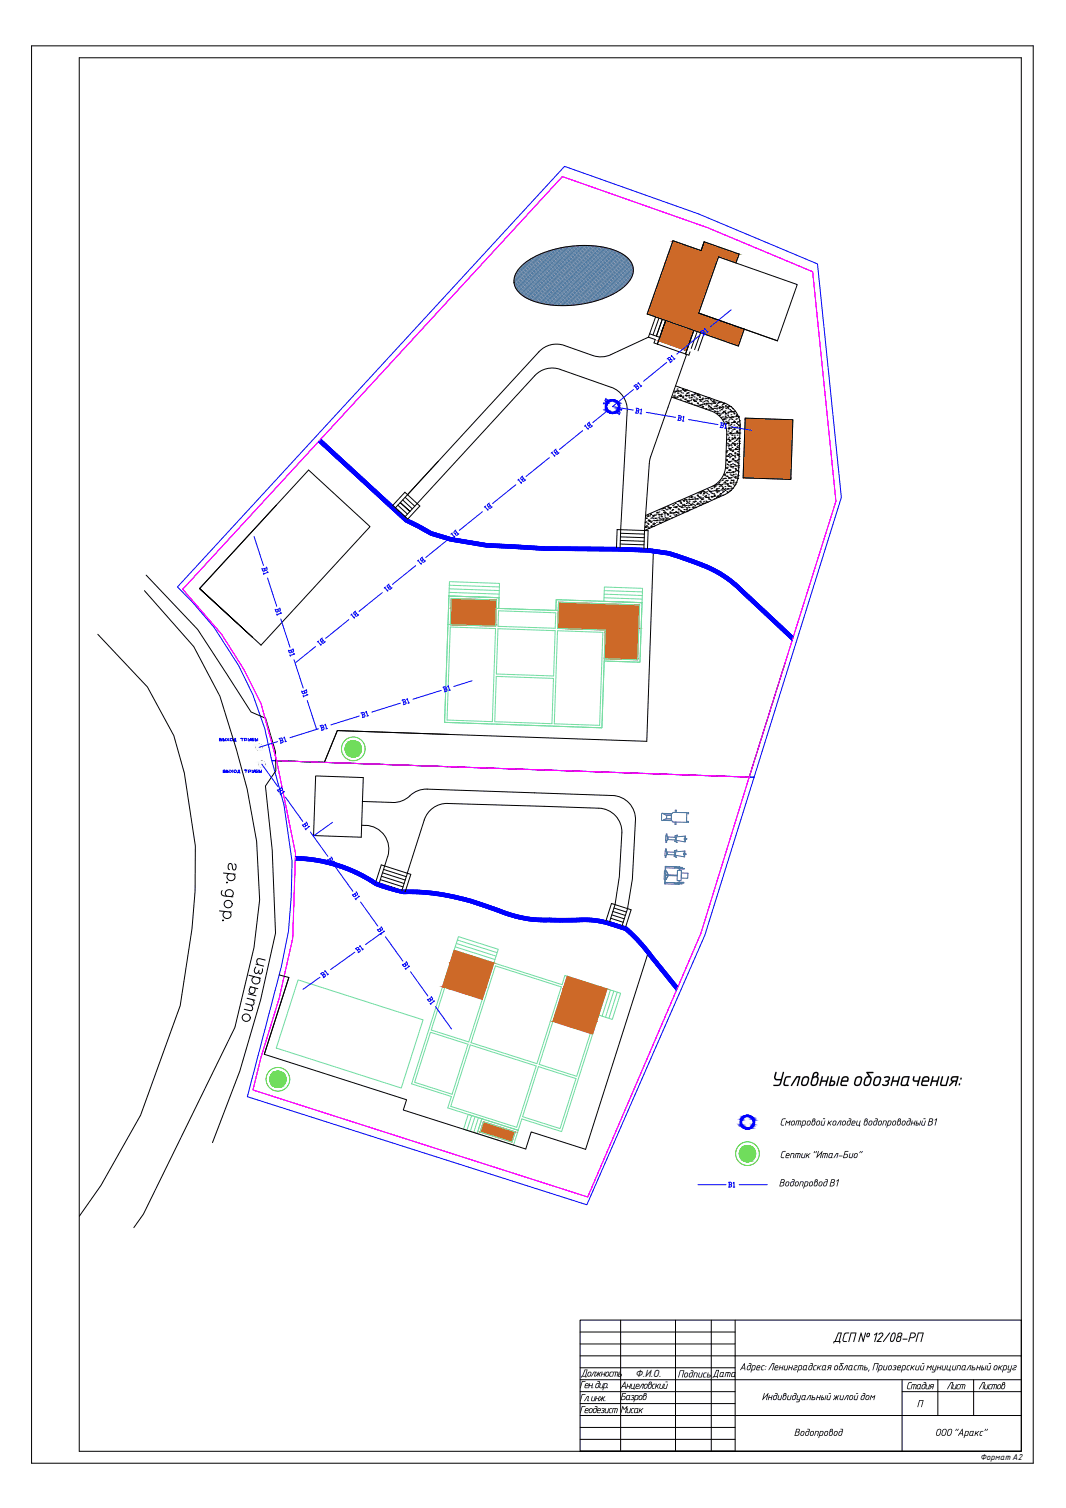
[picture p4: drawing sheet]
<svg xmlns="http://www.w3.org/2000/svg" width="420mm" height="594mm" viewBox="0 0 420 594" stroke-linecap="round" stroke-linejoin="round" font-family="sans-serif">
<defs><g id="words">
<text font-size="7.9" x="303.5" y="427.9">Условные обозначения:</text>
<text font-size="5.3" x="328.1" y="528.7">ДСП № 12/08-РП</text>
<text font-size="4" fill="#fafafa" x="85.4" y="293.2">выход трубы</text>
<g font-size="3.9">
<text x="307.2" y="443.4">Смотровой колодец водопроводный В1</text>
<text x="307.2" y="456.3">Септик &quot;Итал-Био&quot;</text>
<text x="306.8" y="467.4">Водопровод В1</text>
<text x="291.4" y="539.8">Адрес: Ленинградская область, Приозерский муниципальный округ</text>
<text x="228.8" y="542.3">Должность</text>
<text x="250.3" y="542.5">Ф.И.О.</text>
<text x="267" y="542.7">Подпись</text>
<text x="280.6" y="542.5">Дата</text>
<text x="228.3" y="546.9">Ген. дир.</text>
<text x="244.3" y="547.1">Анцеловский</text>
<text x="244.3" y="551.6">Базров</text>
<text x="300.1" y="551.6">Индивидуальный жилой дом</text>
<text x="357" y="547.3">Стадия</text>
<text x="373" y="547.3">Лист</text>
<text x="385.5" y="547.3">Листов</text>
<text x="228.3" y="552">Гл. инж.</text>
<text x="228.3" y="556.7">Геодезист Мисак</text>
<text x="361.3" y="554.4">П</text>
<text x="312.8" y="565.7">Водопровод</text>
<text x="368.4" y="565.7">ООО &quot;Аракс&quot;</text>
</g>
<text font-size="3.3" x="386.3" y="575.1">Формат А2</text>
</g></defs>
<g fill="none" stroke="#000" stroke-width=".39">
<path d="M12.4 18.1h394.8v558.3h-394.8zM265.2 94.9l11.1 3.8 1.3-3.4M265.2 94.9l-10.1 28.8 35.9 12.6 2.3-6.6M277.6 95.3l13.7 4.8-1.2 3.5M205.2 105.2a34.6 34.6 0 0 1 21.6-8.4 30.8 30.8 0 0 1 19.6 4 6.8 6.8 0 0 1 .7 11.2 36.4 36.4 0 0 1-24.5 8.4 27.1 27.1 0 0 1-17.4-4.6 6.7 6.7 0 0 1 0-10.6zM283.2 101.2l31 10.9-7.8 22.2-31-11zM222.4 136.1l11.3 4M222.5 136.1a9.4 9.4 0 0 0-10.1 2.5l-56.6 61.5M240.8 139.7a9.4 9.4 0 0 1-7.1 .4M255.6 132.8l2.6 1-.4 1.3 1.3 .5M255.6 132.8l-14.8 6.9M256 131.5l4 1.4-.9 2.7"/>
<path d="M258.4 124.8l-2.8 8M259.1 135.6l12.4 4.3 .5-1.3M259.6 134.2l11.1 3.9-1.8-.6M259.6 134.2l-.5 1.4M259.7 125.3l-2.3 6.7M261 125.8l-2.3 6.6M262.4 126.2l-2.8 8M270.6 139.6l-14.4 41.4-2.2 28M271.1 136.8l2.4-6.7-3.3 9.4M274.8 130.6l-2.3 6.7M276.1 131.1l-2.3 6.6M277.4 131.5l-2.3 6.7"/>
<path d="M240.9 152.6l-20.1-7.1a9.4 9.4 0 0 0-10 2.5l-51.1 55.6M240.9 152.6a9.4 9.4 0 0 1 6.3 9.3l-2.8 53.8M264.7 156.4l15.5 5.5a9.4 9.4 0 0 1 6.3 9.2l-.5 12.4a9.4 9.4 0 0 1-5 8l-26.5 11.6M265.2 156h.1M265.6 156.4h.1M265.8 154.1h.1M265.8 156.5h.1M265.8 154.7h.1M265.8 155.7h.1M266.1 154.3h.1M266.2 156.4h.1M266.3 152l19.2 6.8a9.4 9.4 0 0 1 6.2 9.2"/>
<path d="M266.4 154.1h.1M266.5 156.8h.1M266.5 154.2h.1M266.8 153.7h.1M266.9 153.2h.1M266.9 156.3h.1M266.9 154.9h.1M267 156.5h.1M267.1 153.9h.1M267.2 154.1h.1M267.3 154.9h.1M267.5 155.8h.1"/>
<path d="M267.7 154.1h.1M267.7 152.6h.1M267.8 156h.1M268 156.2h.1M268 154h.1M268.1 155.6h.1M268.1 157.3h.1M268.3 155.8h.1M268.4 154h.1M268.4 154.7h.1M268.4 156.2h.1M268.9 153.3h.1"/>
<path d="M269 156.4h.1M269 153.3h.1M269.1 153.5h.1M269.1 154.9h.1M269.1 156.8h.1M269.1 156.5h.1M269.1 156h.1M269.4 153.7h.1M269.5 153.8h.1M269.7 153.9h.1M269.8 154.1h.1M269.8 157.2h.1"/>
<path d="M269.9 158.1h.1M269.9 153.8h.1M270 157.4h.1M270.1 155.8h.1M270.2 154h.1M270.3 155.6h.1M270.3 155.9h.1M270.3 157.2h.1M270.4 156h.1M270.6 153.7h.1M270.6 154.9h.1M270.7 155.9h.1"/>
<path d="M270.7 158h.1M270.7 157.9h.1M270.8 155.1h.1M271 154.7h.1M271 158h.1M271.1 158.1h.1M271.3 154.8h.1M271.4 155.8h.1M271.4 156.4h.1M271.4 158h.1M271.5 155.7h.1M271.5 158.8h.1"/>
<path d="M271.7 156.8h.1M272.2 157.8h.1M272.3 156.5h.1M272.4 158.9h.1M272.4 155.6h.1M272.5 157.2h.1M272.5 156.6h.1M272.5 158.8h.1M272.5 155.6h.1M272.7 155.8h.1M273 155.6h.1M273 156h.1"/>
<path d="M273.2 157.3h.1M273.3 157.7h.1M273.3 157.9h.1M273.5 154.8h.1M273.6 156.4h.1M273.6 154.7h.1M273.6 158h.1M273.6 155.5h.1M273.7 159.6h.1M273.7 158.1h.1M273.7 157.6h.1M274 155h.1"/>
<path d="M274 158.1h.1M274.2 158.2h.1M274.3 156.8h.1M274.4 157.5h.1M274.5 159.7h.1M274.7 155.5h.1M274.7 157.1h.1M274.8 158.8h.1M274.8 155.3h.1M274.8 155.8h.1M274.9 158.9h.1M275 158.9h.1"/>
<path d="M275 155.9h.1M275.2 159.6h.1M275.2 155.3h.1M275.3 155.8h.1M275.5 157.4h.1M275.6 156h.1M275.7 156.4h.1M275.7 156.6h.1M275.8 159.6h.1M275.8 158h.1M275.9 159.8h.1M275.9 157.9h.1"/>
<path d="M276 157.3h.1M276.3 159.4h.1M276.3 158.1h.1M276.6 157.3h.1M276.6 160h.1M276.6 157.2h.1M276.7 157.5h.1M276.7 159.4h.1M276.9 157.1h.1M276.9 156.8h.1M276.9 158.7h.1M277.4 159.3h.1"/>
<path d="M277.4 158.1h.1M277.6 158.9h.1M277.8 157.1h.1M278 156.3h.1M278 157.9h.1M278.1 159.5h.1M278.2 157h.1M278.3 158.9h.1M278.4 159h.1M278.5 159.1h.1M278.5 157.9h.1M278.9 156.9h.1"/>
<path d="M278.9 158.1h.1M279 159.1h.1M279 157.1h.1M279.1 156.6h.1M279.1 158.7h.1M279.1 159.7h.1M279.2 159.9h.1M279.2 156.7h.1M279.5 156.8h.1M279.7 159h.1M279.9 157.4h.1M280.2 158.9h.1"/>
<path d="M280.2 157.9h.1M280.3 159.5h.1M280.8 158.2h.1M280.8 158.8h.1M280.9 158.3h.1M281.1 157.8h.1M281.2 158.8h.1M281.3 158.7h.1M281.5 158.1h.1M281.7 159h.1M281.8 159.9h.1M281.9 158.7h.1"/>
<path d="M282.4 157.9h.1M282.4 159.5h.1M282.5 159.7h.1M282.7 159.9h.1M282.8 158.9h.1M283.1 158.5h.1M283.5 158.5h.1M283.5 158.6h.1M284.2 158.4h.1M284.4 159.9h.1M284.7 159.4h.1M285 159h.1"/>
<path d="M285.2 159.1h.1M285.4 158.9h.1M285.9 159.8h.1M287 159.9h.1M276.6 160.4h.1M277 160.2h.1M277 160.3h.1M278.1 161.1h.1M278.2 161h.1M279.1 160.3h.1M279.3 161.2h.1M279.6 160.2h.1"/>
<path d="M279.8 161.1h.1M280 160.5h.1M280.1 160.6h.1M280.3 161.1h.1M280.4 161.1h.1M280.8 161h.1M280.9 161.3h.1M281.4 160.3h.1M281.4 161.9h.1M281.6 160.9h.1M281.7 162h.1M281.8 162.2h.1"/>
<path d="M282 160.9h.1M282.2 160.2h.1M282.5 161.1h.1M282.5 162.7h.1M282.5 162h.1M282.6 162.8h.1M282.7 160.8h.1M282.8 162.9h.1M282.8 162.3h.1M283.4 160.5h.1M283.4 163.6h.1M283.4 161h.1"/>
<path d="M283.5 162.8h.1M283.6 163.7h.1M283.6 160.2h.1M283.6 161.8h.1M283.7 163.5h.1M283.8 160.6h.1M284.1 163.1h.1M284.2 161.3h.1M284.3 160.6h.1M284.3 164.4h.1M284.3 161.4h.1M284.6 162.7h.1"/>
<path d="M284.7 161h.1M284.8 162.6h.1M284.8 160.2h.1M284.8 165.2h.1M284.8 164.2h.1M284.9 160.5h.1M285 162.6h.1M285.1 162.1h.1M285.1 162h.1M285.1 165.2h.1M285.3 165.3h.1M285.4 164.7h.1"/>
<path d="M285.4 162.2h.1M285.7 162.5h.1M285.7 160.3h.1M285.8 161.9h.1M285.8 164.1h.1M285.8 164.7h.1M285.8 163.5h.1M285.9 165.1h.1M285.9 162.9h.1M285.9 166.7h.1M286 166h.1M286 161h.1"/>
<path d="M286.1 163h.1M286.1 160.3h.1M286.1 164.3h.1M286.1 166.8h.1M286.2 177.7h.1M286.2 178.3h.1M286.3 179.8h.1M286.3 178h.1M286.3 175.4h.1M286.4 179.6h.1M286.4 166.2h.1M286.5 164.6h.1"/>
<path d="M286.5 160.3h.1M286.5 171.1h.1M286.5 174.6h.1M286.6 166.7h.1M286.6 177.6h.1M286.6 173.2h.1M286.7 179.7h.1M286.7 163.1h.1M286.7 160.6h.1M286.8 166.4h.1M286.8 163.7h.1M286.8 171.4h.1"/>
<path d="M286.8 166.7h.1M286.8 162.4h.1M286.9 160.7h.1M286.9 161h.1M286.9 168.9h.1M286.9 179.8h.1M286.9 174.8h.1M286.9 169.8h.1M286.9 162.6h.1M286.9 172.9h.1M287 175.4h.1M287 166.9h.1"/>
<path d="M287 164.2h.1M287 176h.1M287.1 165.8h.1M287.1 179.1h.1M287.1 173.1h.1M287.1 167.4h.1M287.1 168.3h.1M287.2 169h.1M287.2 160.2h.1M287.2 179.2h.1M287.2 170.7h.1M287.2 176.7h.1"/>
<path d="M287.2 166.7h.1M287.3 172.3h.1M287.3 162.3h.1M287.3 173.1h.1M287.3 173.9h.1M287.3 168.8h.1M287.4 175.5h.1M287.4 179.6h.1M287.4 160.2h.1M287.4 175.3h.1M287.4 165.1h.1M287.4 177.1h.1"/>
<path d="M287.5 178.7h.1M287.5 168.5h.1M287.5 173.5h.1M287.6 176.9h.1M287.6 164.5h.1M287.6 161.4h.1M287.7 170.9h.1M287.7 162h.1M287.7 167.5h.1M287.7 177.4h.1M287.7 170.6h.1M287.8 164.6h.1"/>
<path d="M287.8 170.4h.1M287.8 173.7h.1M287.9 176.8h.1M287.9 178.8h.1M287.9 170.8h.1M287.9 179.9h.1M288 162.2h.1M288 160.2h.1M288 176.9h.1M288 161.8h.1M288 168.7h.1M288.1 164.4h.1"/>
<path d="M288.1 162.2h.1M288.1 167.2h.1M288.1 163.4h.1M288.1 175.2h.1M288.1 170.9h.1M288.1 165h.1M288.2 170.6h.1M288.2 177.4h.1M288.2 175.6h.1M288.2 166.6h.1M288.2 168.2h.1M288.2 179h.1"/>
<path d="M288.3 169.8h.1M288.3 171.4h.1M288.4 164.1h.1M288.4 173h.1M288.4 166.5h.1M288.4 162.1h.1M288.5 174.7h.1M288.5 172.5h.1M288.5 176.3h.1M288.5 179.5h.1M288.5 165.2h.1M288.5 168.3h.1"/>
<path d="M288.6 177.9h.1M288.6 162.3h.1M288.6 179.5h.1M288.6 171.4h.1M288.6 161h.1M288.7 174.5h.1M288.7 168.5h.1M288.7 164.3h.1M288.7 177.6h.1M288.7 169.3h.1M288.8 170.8h.1M288.8 166.4h.1"/>
<path d="M288.8 174.6h.1M288.8 177.7h.1M288.8 172.7h.1M288.9 177.3h.1M288.9 172.9h.1M288.9 179.4h.1M289 166.2h.1M289.1 162.6h.1M289.1 162.1h.1M289.2 164.2h.1M289.2 168.6h.1M289.2 174.6h.1"/>
<path d="M289.2 165.8h.1M289.2 175.1h.1M289.3 167.5h.1M289.3 169.1h.1M289.3 162.9h.1M289.3 163.1h.1M289.3 166h.1M289.4 170.7h.1M289.4 172.3h.1M289.4 166.4h.1M289.4 171.4h.1M289.4 169.1h.1"/>
<path d="M289.4 172.2h.1M289.5 173.9h.1M289.5 166.4h.1M289.5 166.1h.1M289.5 175.5h.1M289.5 179.8h.1M289.5 174.8h.1M289.5 162h.1M289.5 175.3h.1M289.6 172.8h.1M289.6 177.1h.1M289.6 178.4h.1"/>
<path d="M289.6 168.5h.1M289.6 178.7h.1M289.6 179.3h.1M289.6 172.3h.1M289.7 175h.1M289.7 168.3h.1M289.7 178.5h.1M289.8 176.7h.1M289.9 164.2h.1M289.9 170.6h.1M290 177.1h.1M290 165.1h.1"/>
<path d="M290.1 168.5h.1M290.1 173.5h.1M290.1 163.7h.1M290.2 176.9h.1M290.2 166.8h.1M290.3 169.9h.1M290.3 163.4h.1M290.3 168.4h.1M290.3 164.1h.1M290.3 163.8h.1M290.3 165h.1M290.3 174.9h.1"/>
<path d="M290.3 173h.1M290.4 170.6h.1M290.4 166.6h.1M290.4 176.1h.1M290.4 170.4h.1M290.4 170h.1M290.4 168.2h.1M290.4 177.1h.1M290.4 179.2h.1M290.5 169.8h.1M290.5 178.8h.1M290.5 171.4h.1"/>
<path d="M290.5 176.2h.1M290.6 173h.1M290.6 174.6h.1M290.6 166.2h.1M290.7 167.2h.1M290.7 176.2h.1M290.7 172.7h.1M290.7 177.8h.1M290.8 179.2h.1M290.8 170.6h.1M290.8 175.6h.1M290.8 179.5h.1"/>
<path d="M290.8 179h.1M291 164h.1M291 164.1h.1M291 164.5h.1M291 170.5h.1M291.1 167.6h.1M291.1 166.1h.1M291.1 172.5h.1M291.1 177h.1M291.1 172.6h.1M291.1 170.7h.1M291.2 173.7h.1"/>
<path d="M291.2 179.1h.1M291.2 167.7h.1M291.2 176.9h.1M291.3 179.9h.1M291.3 173.9h.1M291.4 169.3h.1M291.4 168.3h.1M291.4 172.7h.1M291.5 165.8h.1M291.5 174.8h.1M291.5 167.4h.1M291.6 169h.1"/>
<path d="M291.6 170.6h.1M291.7 168l-.6 18.7a9.4 9.4 0 0 1-5.1 8l-32 14.3M293.7 164.7l18.8 .7-.8 23.5-18.8-.7zM108.9 199l-30.2 32.9 14.9 13.7M156.8 199l3.8 3.5M158.7 197l3.8 3.5M159.6 193.9l5.9 5.5-4.8 5.1-5.9-5.4zM159.7 195.9l3.8 3.5M163.5 191.8l-2.9 3.1M263.1 199.6h.1M263.4 199.8h.1M263.8 200h.1"/>
<path d="M264.3 200h.1M265.1 199.2h.1M265.4 199.8h.1M265.5 198.8h.1M265.9 199.8h.1M266 199.8h.1M266.2 198.4h.1M266.2 200h.1M266.4 200h.1M266.4 199.6h.1M266.5 199.7h.1M266.5 199.8h.1"/>
<path d="M267 198.7h.1M267.2 197.6h.1M267.2 199.2h.1M267.3 197.4h.1M267.7 199.5h.1M267.9 197.7h.1M268 197.3h.1M268.1 198.1h.1M268.1 199.5h.1M268.3 197.9h.1M268.4 198.3h.1M268.4 199.9h.1"/>
<path d="M268.6 199.8h.1M268.8 199.4h.1M268.9 198.9h.1M269 200h.1M269.1 199h.1M269.1 197.2h.1M269.4 197.5h.1M269.5 199.1h.1M269.6 198.7h.1M269.6 197.1h.1M269.7 196.6h.1M269.8 199.7h.1"/>
<path d="M269.8 196.7h.1M269.9 199.2h.1M270.3 197h.1M270.4 199.2h.1M270.4 196.7h.1M270.5 198.3h.1M270.5 199.9h.1M270.5 197.7h.1M270.6 197.4h.1M270.9 197.9h.1M271 199.1h.1M271.2 199.8h.1"/>
<path d="M271.4 196.9h.1M271.4 198.1h.1M271.5 196.6h.1M271.6 198.3h.1M271.6 195.9h.1M271.6 200h.1M271.6 197.5h.1M271.7 199.1h.1M271.8 196.8h.1M272.2 198.9h.1M272.2 198.7h.1M272.2 195.8h.1"/>
<path d="M272.3 199h.1M272.4 196h.1M272.5 195.6h.1M272.5 196.7h.1M272.6 198.9h.1M272.7 196.6h.1M272.8 198.3h.1M272.8 199.9h.1M272.8 195.8h.1M273.1 196.6h.1M273.1 199.7h.1M273.1 197.7h.1"/>
<path d="M273.3 199.9h.1M273.3 198.8h.1M273.5 197.9h.1M273.7 196.6h.1M273.7 195.9h.1M273.8 197.5h.1M273.8 199.1h.1M273.8 199.8h.1M273.9 197.4h.1M274.1 197.6h.1M274.1 196.5h.1M274.1 196.6h.1"/>
<path d="M274.2 200h.1M274.4 198.6h.1M274.7 195.1h.1M274.8 196.4h.1M274.8 198.7h.1M274.8 198.2h.1M274.8 195h.1M274.9 198.6h.1M274.9 196.6h.1M274.9 195.2h.1M274.9 198.2h.1M275.1 195.6h.1"/>
<path d="M275.1 194.2h.1M275.4 195.8h.1M275.5 198.5h.1M275.6 194.2h.1M275.6 195.9h.1M275.6 199h.1M275.8 197.6h.1M275.8 199.1h.1M275.9 196.3h.1M275.9 194.2h.1M276 195.8h.1M276 197.4h.1"/>
<path d="M276 194.5h.1M276.1 199h.1M276.1 197.9h.1M276.3 194.1h.1M276.3 196.2h.1M276.4 193.6h.1M276.4 196.7h.1M276.6 196.8h.1M276.7 198.3h.1M276.7 196.6h.1M276.9 193.4h.1M277 195h.1"/>
<path d="M277 193.4h.1M277 196.6h.1M277 196.1h.1M277.1 198.2h.1M277.2 194.4h.1M277.3 197.5h.1M277.4 193.7h.1M277.4 193.9h.1M277.4 194.5h.1M277.7 195.5h.1M277.8 198.2h.1M277.8 193.9h.1"/>
<path d="M278 195.8h.1M278.1 194.1h.1M278.1 195.2h.1M278.2 195.8h.1M278.2 196h.1M278.2 197.4h.1M278.4 197.6h.1M278.5 193.8h.1M278.6 195.9h.1M278.6 194.5h.1M278.7 197.9h.1M278.9 192.9h.1"/>
<path d="M278.9 195.9h.1M279.1 196.1h.1M279.2 193.3h.1M279.2 194.9h.1M279.3 195.8h.1M279.3 196.6h.1M279.6 193.4h.1M279.6 193.6h.1M279.8 193.6h.1M279.8 196.8h.1M279.9 193.8h.1M280 193.7h.1"/>
<path d="M280.1 193.6h.1M280.2 192.6h.1M280.2 194.2h.1M280.3 195.5h.1M280.3 195.8h.1M280.4 195.7h.1M280.6 192.4h.1M280.6 194.4h.1M280.6 195.8h.1M280.7 193.5h.1M280.8 195.6h.1M281.2 194.5h.1"/>
<path d="M281.3 191.7h.1M281.4 193.3h.1M281.4 194.9h.1M281.4 192.1h.1M281.5 196.5h.1M281.5 195.2h.1M281.5 195.5h.1M281.5 191.4h.1M281.6 191.2h.1M281.6 195.4h.1M281.9 193.3h.1M281.9 191.6h.1"/>
<path d="M282.2 193.4h.1M282.2 191.1h.1M282.3 192.9h.1M282.3 193.3h.1M282.3 196h.1M282.4 190.9h.1M282.4 193h.1M282.4 192.5h.1M282.5 194.1h.1M282.5 195.7h.1M282.6 193.7h.1M282.7 195.4h.1"/>
<path d="M282.9 195.5h.1M283 193.2h.1M283.1 190.6h.1M283.1 195.3h.1M283.1 193.7h.1M283.2 192.4h.1M283.2 190.7h.1M283.2 195.8h.1M283.4 191h.1M283.4 190.1h.1M283.5 191.7h.1M283.5 193.3h.1"/>
<path d="M283.6 194.9h.1M283.8 195.2h.1M283.8 190.9h.1M283.8 189.5h.1M283.8 194.5h.1M283.9 191.4h.1M284 194.5h.1M284.1 193h.1M284.1 191.4h.1M284.1 194.6h.1M284.5 190.8h.1M284.5 191.6h.1"/>
<path d="M284.5 189.2h.1M284.6 190.8h.1M284.6 193h.1M284.6 192.5h.1M284.7 194.1h.1M284.7 189.1h.1M284.8 192.2h.1M284.8 193.4h.1M284.8 188.6h.1M284.9 195.1h.1M284.9 192.3h.1M285.1 190.3h.1"/>
<path d="M285.2 193.7h.1M285.3 192.9h.1M285.3 188.6h.1M285.4 187.2h.1M285.6 186.8h.1M285.6 189.9h.1M285.6 188.4h.1M285.6 190.7h.1M285.7 190h.1M285.7 193h.1M285.7 191.6h.1M285.7 187.4h.1"/>
<path d="M285.8 193.2h.1M285.8 192.4h.1M286 188.5h.1M286 184.1h.1M286 190.6h.1M286.1 189.3h.1M286.3 181.4h.1M286.3 186.3h.1M286.3 181.1h.1M286.3 186.1h.1M286.3 184.5h.1M286.4 192.7h.1"/>
<path d="M286.4 187.6h.1M286.4 181.2h.1M286.4 189.5h.1M286.4 181.5h.1M286.5 182.8h.1M286.5 190.7h.1M286.5 193.7h.1M286.5 184.4h.1M286.5 187.7h.1M286.6 186h.1M286.6 187.6h.1M286.6 193.9h.1"/>
<path d="M286.7 183h.1M286.7 189.2h.1M286.7 184.1h.1M286.7 190.8h.1M286.7 190.5h.1M286.7 191.4h.1M286.8 186.2h.1M286.8 192.5h.1M286.8 194.1h.1M286.8 192.7h.1M287 183.2h.1M287 188.2h.1"/>
<path d="M287 181.8h.1M287.1 188.3h.1M287.1 191.6h.1M287.1 182.2h.1M287.2 185.3h.1M287.2 188.4h.1M287.3 191.4h.1M287.3 185.1h.1M287.3 185.4h.1M287.4 193.4h.1M287.4 186.1h.1M287.4 191.6h.1"/>
<path d="M287.5 181.8h.1M287.5 192.6h.1M287.5 188.3h.1M287.5 180.3h.1M287.6 181.9h.1M287.6 183.5h.1M287.7 185.3h.1M287.7 185.2h.1M287.7 190.3h.1M287.7 186.8h.1M287.8 188.4h.1M287.8 183.9h.1"/>
<path d="M287.8 190h.1M287.9 190.4h.1M287.9 191.6h.1M287.9 193.2h.1M288 183h.1M288 187.2h.1M288.1 186.1h.1M288.1 189.1h.1M288.1 181.7h.1M288.1 183.1h.1M288.2 192.2h.1M288.2 188.2h.1"/>
<path d="M288.2 183.8h.1M288.2 189.3h.1M288.3 184h.1M288.3 190.3h.1M288.3 187.4h.1M288.4 192.4h.1M288.6 186h.1M288.6 180.9h.1M288.6 192.4h.1M288.7 181.1h.1M288.7 189.3h.1M288.7 182.7h.1"/>
<path d="M288.8 184.3h.1M288.8 180.7h.1M288.8 185.9h.1M288.9 183.8h.1M288.9 187.5h.1M288.9 186.8h.1M288.9 189.2h.1M288.9 181.1h.1M288.9 180.8h.1M288.9 186.1h.1M289 190h.1M289 190.8h.1"/>
<path d="M289 190.2h.1M289 185.9h.1M289 189.5h.1M289 187h.1M289.3 183h.1M289.3 181.5h.1M289.3 188h.1M289.3 191.3h.1M289.6 183.2h.1M289.6 188.2h.1M289.7 180.3h.1M289.7 185.8h.1"/>
<path d="M289.7 184.5h.1M289.7 181.9h.1M289.7 181.5h.1M289.8 187.6h.1M289.8 183.5h.1M289.8 188h.1M289.8 190.7h.1M289.8 185.2h.1M289.8 184.7h.1M289.9 186.8h.1M289.9 185.1h.1M289.9 188.4h.1"/>
<path d="M290 190h.1M290 183.6h.1M290.1 190.1h.1M290.2 181.9h.1M290.3 185.3h.1M290.4 181.4h.1M290.5 187.9h.1M290.5 183.5h.1M290.5 182.2h.1M290.6 185.3h.1M290.6 187.2h.1M290.6 188.4h.1"/>
<path d="M290.6 182.4h.1M290.8 188.5h.1M290.8 185.7h.1M290.8 181.1h.1M290.9 184h.1M290.9 182.7h.1M290.9 184.3h.1M290.9 187.4h.1M291 185.9h.1M291.2 183.5h.1M291.2 180.9h.1M161.6 201.5l-3.8-3.5 3.8 3.5"/>
<path d="M243.2 208.6l12.3 .4-.3 7.1-12.2-.4zM244.4 214.3l9.4 .3M244.5 212.9l9.4 .3M244.6 211.5l9.4 .3M244.6 210.1l9.4 .3M254 209l-.2 7.1M254.2 207.8h.1M254.3 205.8h.1M254.3 207.4h.1M254.6 205.6h.1M254.7 207.7h.1M254.7 204.2h.1"/>
<path d="M254.7 204.1h.1M254.7 207.1h.1M254.9 207.3h.1M254.9 203.4h.1M255 206.1h.1M255.3 202.9h.1M255.3 203.4h.1M255.3 207.6h.1M255.4 203.3h.1M255.4 206.3h.1M255.4 205h.1M255.5 206.6h.1"/>
<path d="M255.5 208.2h.1M255.5 204.9h.1M255.6 208h.1M255.7 205h.1M255.7 208.2h.1M255.7 205.4h.1M256 205h.1M256.1 203.2h.1M256.2 205.4h.1M256.3 202.6h.1M256.4 202.5h.1M256.4 205.7h.1"/>
<path d="M256.5 204.1h.1M256.5 207.5h.1M256.5 202.7h.1M256.5 205.7h.1M256.6 207.4h.1M256.7 207.1h.1M256.8 205.3h.1M256.9 207.4h.1M257 204h.1M257.2 203.1h.1M257.2 203.4h.1M257.3 206.4h.1"/>
<path d="M257.3 204.2h.1M257.4 206.6h.1M257.5 203.4h.1M257.5 217.6l-2.6 74.4-121.9-4.2-5.2 12.5-18.8-.6 67.6 2.3M257.5 205h.1M257.6 206.6h.1M257.6 207.3h.1M257.6 203h.1M257.6 206.1h.1M257.9 202.9h.1M258 205.1h.1M258 206.3h.1"/>
<path d="M258.1 204.1h.1M258.2 204.3h.1M258.3 202.9h.1M258.4 205.1h.1M258.6 205h.1M258.6 202.5h.1M258.7 204.1h.1M258.7 205.7h.1M258.9 201.8h.1M258.9 201.9h.1M258.9 204.9h.1M259 202h.1"/>
<path d="M259.1 205h.1M259.2 202.1h.1M259.5 202.8h.1M259.6 204h.1M259.7 201.7h.1M259.7 202.6h.1M259.8 203.3h.1M259.8 205.7h.1M259.8 204.9h.1M259.8 200.8h.1M259.9 202.7h.1M259.9 204.2h.1"/>
<path d="M259.9 205.8h.1M260.2 204.8h.1M260.2 206h.1M260.5 202.9h.1M260.6 202.6h.1M260.6 203.4h.1M260.7 204.8h.1M260.7 200.9h.1M260.7 203.5h.1M260.8 202.5h.1M260.8 204.1h.1M260.9 205.7h.1"/>
<path d="M260.9 200.4h.1M261.2 205h.1M261.3 204.7h.1M261.4 200.3h.1M261.4 201.1h.1M261.4 204.2h.1M261.5 201.9h.1M261.5 201.2h.1M261.7 202.5h.1M261.8 200h.1M261.8 202.1h.1M261.9 201.7h.1"/>
<path d="M261.9 203.3h.1M262 204.9h.1M262 200.3h.1M262.1 202.4h.1M262.2 203.9h.1M262.2 201.9h.1M262.3 205h.1M262.4 200.8h.1M262.4 205.1h.1M262.5 204.5h.1M262.5 204.2h.1M262.8 202.3h.1"/>
<path d="M262.9 204.5h.1M263 200.8h.1M263 202.4h.1M263.1 204.1h.1M263.1 202.7h.1M263.1 202.9h.1M263.2 200.1h.1M263.2 202.8h.1M263.6 204.4h.1M263.6 200.1h.1M263.9 200.3h.1M263.9 202.2h.1"/>
<path d="M264 200.1h.1M264 203.5h.1M264 201.7h.1M264 200.5h.1M264.1 203.3h.1M264.1 201.9h.1M264.4 202.1h.1M264.8 203.9h.1M264.8 201.2h.1M265 200.8h.1M265.1 202h.1M265.1 200.8h.1"/>
<path d="M265.2 202.4h.1M265.6 201.9h.1M265.7 202.9h.1M265.7 202.1h.1M266.2 201.9h.1M266.3 201.6h.1M266.3 203.2h.1M266.5 202.7h.1M266.6 201.8h.1M266.7 201.9h.1M267.1 202.1h.1M267.3 200.4h.1"/>
<path d="M267.3 200.8h.1M267.3 201.7h.1M267.3 202.4h.1M267.6 200.8h.1M268.1 201.2h.1M268.3 201.3h.1M268.4 201.6h.1M268.5 201.6h.1M268.9 201.5h.1M269 202h.1M269.3 201.9h.1M269.6 200.7h.1"/>
<path d="M269.6 201.5h.1M270.2 200.8h.1M270.6 201.6h.1M270.6 200.5h.1M270.7 201.3h.1M270.8 200.6h.1M271.1 201.2h.1M271.7 200.7h.1M56.9 232.7l19.5 22 10.3 19.6 6.4 20.8 4.3 15.8 3.7 20.6 1.2 23-2.2 18.8-7.5 31.5-36 73.5-3.9 5.3M57.6 226.6l20.3 21.4 21 32.5 5.8 2.5 3.9 13.1 .1 7.5-4.1 6.1 2.7 25.4 1.3 32.5-5.9 26.2-8.2 28.1-10.8 28.2M78.7 231.9l42.9-46.7 24.3 22.3-43 46.7-24.2-22.3 20.7 19.1M195.7 235.4l1 .1"/>
<path d="M252.1 237.4h1M38.5 249.9l19.6 20.7 10.4 19.2 4.2 14.8 4.3 28.7-.1 17.8-1.2 14.9-4.7 30.2-15.6 43.1-15.6 27.7-8.5 12.1M309.4 261.3l-14.1 44.8M102.1 293.2v2.4M103.2 299.9v2.3M177 289.3l-44-1.5-5.2 12.5M102 301.1h2.4M124.4 305.7l18.8 .6-.8 23.5-18.8-.6zM241.4 313.4l-73-2.5a10.7 10.7 0 0 0-8.2 3.7l-2.2 1.1-2.5 .4-12.7-.4M241.4 313.4a9.4 9.4 0 0 1 9.1 9.7M142.5 325.1a9.5 9.5 0 0 1 10.3 12.3l-3.3 10.5M245.1 328.1a9.4 9.4 0 0 0-9.1-9.7l-59.5-1.9a9.4 9.4 0 0 0-9.3 6.6l-8.8 27.6"/>
<path d="M250.5 323.2l-1.2 23.1-2 11.7-2.1 6.7-4.9-1.6 2.1-6.7 1.7-11.1 1-17.2M86.5 358.8l4.7 .5M87.6 350.8a1.24 1.24 0 0 0 .6 2.1l3.6 .4M88.1 343.9l4.6 .5M88.7 359.1a1.49 1.49 0 0 0-.4 2.1 1.49 1.49 0 0 0 2.2 .3 1.49 1.49 0 0 0 0-2.2M89.4 353.1a1.5 1.5 0 0 1 0-2.3 1.5 1.5 0 0 1 2.2 .3 1.5 1.5 0 0 1-.5 2.2M89.7 347.7l-.2-.2-.2 .1 .1 .3M90.3 344.2a1.5 1.5 0 0 0-.5 2.1 1.5 1.5 0 0 0 2.3 .3 1.5 1.5 0 0 0 0-2.3M92.5 340.3a1.41 1.41 0 0 1-.3 2.5l-.4-.3-.5-2-.6-.3a1.42 1.42 0 0 0-.2 2.4M149.9 346.5l8.9 2.9M150.3 340.7l11.6 3.8-2.1 6.7-11.7-3.8zM150.3 345.2l9 2.9"/>
<path d="M150.8 343.8l8.9 2.9M151.2 342.5l8.9 2.9M241.5 359.1l5 1.5M242 357.7l4.9 1.6M88.1 362.6l-.2-.2-.2 .2 .2 .2M100.9 379.8l3 .8M104.5 378.2l-2.8-.5-.5 1 .5 1.4M238.9 362.7l2.1-6.8 7.7 2.5-2.1 6.7M240.7 361.7l4.9 1.6M241.1 360.4l5 1.6M255.2 376l-24.4 76.8-21.4-6.9-2.2 6.8-48.2-15.4 1.2-4.1-56-17.9 9.6-30.2-3.8-1M97.4 393.3l3 .7"/>
<path d="M97.8 391.5l3.1 .8M98.1 384.2l4.6 1.2M98.6 388.7l3 .8M99 388.8a1.53 1.53 0 0 0-.7 1.9 1.29 1.29 0 0 0 1.9 .4 1.29 1.29 0 0 0 .1-1.9M99 396l.6 1.3-.4 .8-2.9-.5M99.6 393.8l.6 1.3-.5 .9-2.8-.6M100.3 384.8a1.5 1.5 0 0 0-.8 2 1.5 1.5 0 0 0 2.2 .6 1.5 1.5 0 0 0 .3-2.2M100.8 381a1.62 1.62 0 0 0 .1 2.5l1.1-.6M103.4 381.6a1.55 1.55 0 0 1-1 2.1l-.4-.3 .1-1.2M113.8 385.1l-9.6 30.2M228.6 520.1h173.9v51.6h-173.9zM228.6 538.8h61.1"/>
<path d="M228.6 534.1h173.9M228.6 529.4h61.1M228.6 524.7h61.1M244.6 520.1v51.6M266.2 520.1v51.6M280.3 520.1v51.6M289.7 520.1v51.6M228.6 557.6h173.9M228.6 552.9h61.1M228.6 548.2h61.1M228.6 543.5h173.9M355.6 548.2h46.9"/>
<path d="M355.6 543.5v28.2M369.6 543.5v14.1M383.7 543.5v14.1M228.6 571.7h173.9v-548.9h-371.3v548.9h371.3M228.6 567h61.1M228.6 562.3h61.1"/>
<circle cx="102.2" cy="294.4" r="1.17"/>
<circle cx="103.2" cy="301" r="1.17"/>
<circle cx="90" cy="356.1" r="1.55"/>
<circle cx="97.1" cy="400.8" r="1.55"/>
<circle cx="294.6" cy="442.1" r="2.78"/>
<circle cx="294.6" cy="442.1" r="2.36"/>
</g>
<g fill="none" stroke="#00f" stroke-width=".39">
<path d="M222.5 65.5l52.8 18.8 46.9 19.7 9.4 92-34.4 110.2-190.1-6.6-2.8-12.6-4.7-13.4-5.5-11.4-9.7-15-8.4-9.8-6.1-6.2zM275.9 132l-9.1 7.5M276 130.7l.8-.6 .4 .1 .2 .7M276.3 130.5l1.2 1.5M276.9 131.3l.5-.4 .6 .3v.4l-.8 .6M277.7 129.8v-.5l1.2 1.5M279.2 130.6l-.5 .4M288.2 122.1l-8.3 6.7M237.9 158.9l1.7 .8-.1-.4M238.1 158.6l-.3 .6M238.7 157.2l1.7 .8M238.9 156.9l-.4 .9 .1 .4h.7l.3-.6"/>
<path d="M239.8 157.9a2.75 2.75 0 0 1 2.9-.2 2.75 2.75 0 0 1 1.5 2.5M240.6 157.7l-.4 .8-.5 .2-.4-.5M249.7 153.4l-8.3 6.8M249.8 152.1l.7-.6 .5 .1 .1 .7M250.1 151.9l1.1 1.5M250.6 152.6l.5-.3 .7 .2-.1 .5-.7 .6M251.5 151.2v-.5l1.2 1.5M253 152l-.5 .4M262.8 142.8l-9.1 7.4M262.9 141.4l.8-.6 .6 .3v.4M263.2 141.2l1.2 1.5M263.8 142l.5-.5 .6 .3v.5l-.8 .6"/>
<path d="M264.6 140.5v-.5l1.2 1.5M266.1 141.3l-.5 .4M125.5 174l34.2 31.6 10 5.2 7.7 2.3 14.3 2.4 23.2 1.3 28 .3 12.3 .4 8.2 1.2M125.5 174l29.4 27.1 1.1-.9M126 174.5l1-1-1 1M126.4 173l34.1 31.4 9.7 5.1 7.5 2.3 14.2 2.3 23 1.3 28.1 .2 12.3 .5 8.4 1.2M126.4 173h.1M126.5 173.1l-1 1M126.6 173.2l-1 .9M126.7 173.2l-1 1M126.7 173.3l-1 .9M126.8 175.3l1.1-1-1 1"/>
<path d="M126.8 173.4l-1 .9 1.1-.9M127.1 173.6l-1 1 1.1-.9M127.1 175.5l1.1-.9-1 1M127.3 173.8l-1 .9M127.3 173.8l-1 1M127.4 173.9l-1 1 1.1-.9M127.6 174.1l-1.1 .9M127.7 174.2l-1 .9M127.8 174.2l-1.1 1M128 174.4l-1 1 1.1-.9M128.3 174.7l-1 1M128.4 174.8l-1 1"/>
<path d="M128.4 176.7l1-.9-.9 1M128.5 174.9l-1 .9M128.6 175l-1 .9M128.7 175.1l-1 1M128.8 175.1l-1 1M128.9 175.2l-1.1 1M128.9 175.3l-1 .9M129 175.4l-1 .9M129.1 175.4l-1 1M129.2 175.5l-1.1 1M129.2 175.5l-1 1M129.3 175.6l-1 1"/>
<path d="M129.3 177.5l1-.9-1 1M129.4 175.7l-1.1 .9M129.6 175.9l-1 1 1.1-1M129.6 177.8l1-1-1 1M129.7 176l-1 1M129.8 176.1l-1 .9M129.9 176.2l-1 .9 1-.9M130 176.3l-1 1M130.1 176.3l-1 1M130.2 176.4l-1 1M130.2 176.5l-1 .9M130.5 176.7l-1.1 1 1.1-1"/>
<path d="M130.8 177l-1.1 .9 1.1-.9M131 177.2l-1.1 .9M131.1 177.2l-1.1 1M131.2 179.3l1-1-1 1M131.2 177.4l-1 .9M131.2 177.4l-1 1M131.4 177.6l-1.1 .9M131.5 177.7l-1 .9M131.6 177.8l-1 .9 1.1-.9M131.8 177.9l-1 1M131.8 178l-1 .9M131.9 178l-1 1"/>
<path d="M132.1 178.2l-1 .9M132.4 178.4l-1.1 1 1.1-.9M132.6 178.6l-1.1 .9M132.7 178.8l-1.1 .9M132.9 178.9l-1.1 1M132.9 179l-1 .9M133 179l-1 1M133.1 179.2l-1 .9M133.2 179.2l-1 1 1.1-.9M133.4 179.4l-1.1 .9M133.4 179.4l-1 1M133.6 179.6l-1.1 .9"/>
<path d="M133.7 179.7l-1.1 .9M133.9 179.8l-1.1 .9M134 179.9l-1.1 1M134 180l-1 .9M217.5 178.3l1.1 1.5 .1-.5M217.7 178.1l-.5 .4M218.9 177.1l1.2 1.5M219 178.3l.2 .6 .4 .1 .8-.6M219.2 176.9l-.7 .6-.1 .5 .6 .3 .5-.5M229.6 169.7l-9.1 7.4M230.6 167.7l1.2 1.4 .1-.4M230.9 167.5l-.5 .4"/>
<path d="M232.1 166.5l1.2 1.5M232.2 167.6l.1 .7h.5l.7-.5M232.3 166.3l-.7 .6v.4l.6 .3 .5-.4M238.6 160.2a2.77 2.77 0 0 0 4.4 2.2M241.4 160.2l-7.7 6.2M241.4 160.2l8.2 1.4M242.4 162.3l1.7 .8M243.3 162.7l.2-.5 .7-.1 .2 .5-.4 .8M243.4 161l-.2-.4 1.7 .8M243.5 162.2l-.1-.5-.7 .1-.4 .8M245.1 161.1l-.3 .6M250.7 160.8l.9 .2 .3 .3-.4 .6"/>
<path d="M250.9 161.8l.6 .1 .2 .6-.4 .3-.9-.1M251 160.9l-.3 1.8M252.2 163l.6 .1M252.5 161.4l.4-.2-.3 1.8M254.7 162.4l11.6 2M267.4 163.6l.9 .2 .3 .4-.4 .5M267.5 164.6l.7 .1 .2 .7-.4 .3-.9-.2M267.7 163.7l-.3 1.9M268.9 165.8l.6 .1M269.2 164.3l.4-.3-.4 1.9M271.4 165.3l11.6 2M284.1 166.5l.9 .2 .3 .3-.5 .6"/>
<path d="M284.2 167.5l.6 .1 .2 .7-.3 .2-.9-.2M284.4 166.5l-.4 1.9M285.6 168.7l.6 .1M285.9 167.1l.3-.2-.3 1.8M288.1 168.1l8.2 1.4M133.4 181.3l1-1-1 1M134.1 180.1l-1 .9 1.1-.9M134.3 180.2l-1.1 1M134.3 180.2l-1 1M134.5 182.4l1.1-1-1 1M134.5 180.5l-1 .9M134.6 180.5l-1 .9"/>
<path d="M134.7 180.6l-1 1M134.9 180.8l-1.1 .9M135 180.9l-1 .9M135.1 181l-1 1 1.1-1M135.3 181.1l-1 1M135.3 181.2l-1 .9M135.4 181.3l-1 .9M135.4 183.1l1-.9-.9 1M135.5 181.3l-1.1 1M135.7 183.4l1-.9-.9 1M135.7 181.5l-1 1 1.1-.9M135.9 181.7l-1.1 .9"/>
<path d="M136.1 181.8l-1.1 1M136.2 181.9l-1.1 1M136.2 182l-1 .9M136.3 182.1l-1 .9M136.3 182.1l-1 1M136.6 182.3l-1.1 1M136.6 182.4l-1 .9M136.9 182.6l-1.1 .9 1.1-.9M137.1 182.8l-1.1 .9M137.2 182.9l-1.1 .9M137.4 183l-1.1 1M137.4 183.1l-1 1"/>
<path d="M137.5 183.2l-1 .9M137.7 183.3l-1.1 .9M137.7 183.4l-1 .9M137.8 183.4l-1 1M137.9 183.5l-1 1M137.9 183.6l-1 .9M138.1 183.7l-1.1 .9M138.2 183.8l-1 .9M138.4 184l-1.1 .9M138.5 184.1l-1.1 .9 1.1-.9M138.6 184.2l-1 1M138.7 184.2l-1.1 1"/>
<path d="M138.8 184.4l-1.1 .9M138.9 186.4l1-1-.9 1M138.9 184.5l-1 .9M139 186.5l1.1-1-1 1M139.1 184.6l-1.1 1M139.2 184.8l-1 .9M139.4 184.9l-1.1 .9M139.5 185l-1 1M139.6 185.1l-1 1 1.1-.9M139.8 185.3l-1 .9M139.8 187.2l1-1-1 1M139.8 185.3l-1 1"/>
<path d="M140.3 185.7l-1.1 .9M140.4 185.9l-1.1 .9M140.5 185.9l-1 1M140.6 188l1.1-1-1 1M140.7 186.1l-1.1 .9M140.9 186.3l-1 1 1.1-.9M140.9 188.2l1.1-.9-1 1M141.1 186.5l-1 .9M141.1 186.5l-1 1M141.3 186.7l-1.1 .9M141.4 186.8l-1.1 .9M141.6 186.9l-1.1 .9"/>
<path d="M141.8 187.1l-1 1 1.1-.9M142.1 187.4l-1 1 1.1-.9M142.2 189.4l1.1-.9-1 1M142.3 187.5l-1.1 1M142.3 187.6l-1 .9M142.4 187.7l-1 .9M142.6 187.8l-1.1 1M142.6 187.9l-1 .9M142.7 188l-1 .9M142.9 188.1l-1.1 .9M143 188.2l-1 1 1-.9M143.2 188.4l-1.1 .9"/>
<path d="M143.4 190.5l1-.9-.9 .9M143.5 188.6l-1.1 1M143.6 188.8l-1.1 .9M143.8 188.9l-1.1 1M143.9 189l-1.1 1M144 189.2l-1 .9M144.1 189.2l-1.1 .9M144.2 189.3l-1 1M144.3 189.4l-1.1 1M144.3 189.4l-1 1M144.6 189.7l-1.1 .9 1.1-.9M144.8 189.9l-1.1 .9"/>
<path d="M144.9 190l-1.1 .9M145 190.1l-1 .9M145.1 190.1l-1.1 1M145.2 190.2l-1.1 1M145.2 190.3l-1 .9M145.4 190.4l-1.1 .9M145.5 190.5l-1.1 .9 1.1-.9M145.6 190.6l-1 1M145.6 190.7l-1 .9M145.8 190.8l-1.1 .9M145.9 190.9l-1 .9M146.1 191.1l-1.1 .9"/>
<path d="M146.2 191.2l-1 .9M146.2 191.2l-1 1M146.3 191.3l-1 .9 1.1-.9M146.5 191.4l-1.1 1M146.5 191.5l-1 .9M146.6 191.6l-1 .9M146.7 191.6l-1.1 1M146.7 193.6l1.1-1-1 1M146.8 191.7l-1.1 .9M147 191.9l-1.1 .9M147.1 191.9l-1.1 1 1.1-.9M147.2 192.1l-1 .9"/>
<path d="M147.2 192.1l-1 1M147.3 192.2l-1 1 1.1-.9M147.5 192.3l-1.1 1M147.6 194.4l1-1-.9 1M147.6 192.5l-1 .9M147.7 192.5l-1 1M147.9 192.8l-1 .9 1.1-.9M148.1 192.9l-1.1 1M148.2 193l-1 1 1.1-.9M148.4 193.2l-1.1 .9M148.4 193.2l-1 1M148.5 193.3l-1 1"/>
<path d="M148.6 193.3l-1.1 1M148.8 193.6l-1 .9M148.8 193.6l-1 1M149 193.7l-1.1 1M149.1 193.8l-1 1 1-.9M149.3 194l-1.1 .9M149.4 194.1l-1 1M149.5 194.2l-1 1 1.1-.9M149.5 196.1l1-.9-.9 1M149.7 194.4l-1.1 .9M149.8 194.5l-1 1 1.1-1M150 194.6l-1.1 1"/>
<path d="M150 194.7l-1 .9M150.1 194.8l-1 .9M150.3 195l-1.1 .9M150.4 195l-1 1 1-.9M150.7 195.3l-1 1 1-.9M150.8 195.4l-1 1M150.9 195.5l-1 .9M151 195.6l-1.1 .9 1.1-.9M151.1 197.6l1-1-.9 1M151.2 195.8l-1.1 .9M151.3 195.9l-1.1 .9M151.5 196l-1.1 .9"/>
<path d="M151.5 196.1l-1 1 1.1-.9M151.7 196.2l-1 1M151.8 196.3l-1.1 .9M151.9 196.4l-1.1 .9M152 198.4l1-1-1 1M152 196.5l-1 1M152 196.6l-1 .9M152.3 196.8l-1.1 .9 1.1-.9M152.4 196.9l-1 1M152.5 197l-1.1 .9M152.6 197l-1.1 1M152.6 197.1l-1 .9"/>
<path d="M152.8 197.2l-1.1 1M152.9 197.3l-1.1 1M152.9 199.2l1-.9-1 .9M152.9 197.4l-1 .9M153.1 199.5l1.1-1-1 1M153.2 197.6l-1.1 .9 1.1-.9M153.3 197.7l-1 1M153.5 197.9l-1.1 .9M153.6 198l-1 .9M153.7 198.1l-1 1M153.8 198.2l-1 .9M154.1 198.4l-1.1 .9"/>
<path d="M154.3 198.7l-1 .9 1.1-.9M154.5 198.8l-1.1 .9M154.5 198.8l-1 1M154.7 199l-1.1 .9M154.7 199.1l-1 .9M154.8 199.1l-1 1M154.9 199.2l-1 .9M155 199.2l-1.1 1M155.1 199.4l-1.1 .9M155.2 199.5l-1.1 .9M155.2 199.5l-1 1M155.3 199.6l-1 .9"/>
<path d="M155.4 199.6l-1 1M155.7 199.9l-1.1 .9M191.1 199.6l1.2 1.4 .1-.4M191.4 199.4l-.5 .4M192.6 198.4l1.2 1.4M192.7 199.5l.2 .7h.4l.7-.5M192.8 198.2l-.7 .6v.4l.6 .3 .5-.4M203.3 191l-9.1 7.3M204.3 188.9l1.2 1.5v-.4M204.5 188.8l-.4 .3M205.8 187.8l1.1 1.4M205.9 188.9l.1 .7h.5l.7-.6"/>
<path d="M206 187.6l-.7 .6-.1 .4 .7 .3 .5-.4M216.5 180.3l-9.2 7.4M100.2 211.4l3.6 11.4M154.4 200.7l1.1-1-1 1M154.7 200.9l1.1-.9-1 1M155.3 201.5l1.1-1-1 1M155.6 201.7l1-.9-.9 1M155.9 202l1-.9-1 1M156.1 200.3l-1.1 .9M156.2 200.4l-1 .9M156.3 202.4l1.1-.9-1 1M156.5 202.6l1-1-1 1"/>
<path d="M156.5 200.7l-1 .9M156.5 200.7l-1 1M156.8 202.8l1-.9-1 1M156.8 201l-1 .9M157.1 201.2l-1 .9 1-.9M157.3 201.4l-1.1 .9M157.7 201.8l-1.1 .9M157.9 202l-1 1M158.1 202.1l-1 1M158.1 204l1-.9-1 1M158.2 202.2l-1.1 .9M158.2 202.3l-1 .9"/>
<path d="M158.4 204.3l1-1-1 1.1M158.4 202.4l-1.1 1 1.1-1M158.6 202.6l-1.1 .9M158.7 202.7l-1.1 .9 1.1-.9M158.8 202.8l-1 1M158.9 202.8l-1.1 1M159 202.9l-1.1 1M159 203l-1 .9M159.3 203.2l-1.1 1 1.1-1M159.4 205.2l1-.9-1 1M159.6 203.5l-1.1 .9M159.7 203.6l-1 1"/>
<path d="M159.7 203.7l-1 .9M159.9 203.8l-1.1 .9M160 203.9l-1 .9M160.1 204l-1 1M160.2 204.1l-1.1 .9M160.3 204.2l-1.1 .9M160.6 204.4l-1.1 1M160.6 204.4l-1 1M160.8 204.5l-1.1 1M160.8 204.5l-1.1 1.1M160.9 204.6l-1.1 1M161 204.6l-1.1 1"/>
<path d="M161.1 204.7l-1.1 1M161.2 204.7l-1.1 1M161.3 204.8l-1.1 1M161.3 206.4l1.2-1.1-1.1 1.1M161.4 204.8l-1.1 1M161.5 204.9l-1.1 1M161.5 206.4l1.1-1-1 1.1M161.6 204.9l-1.1 1M161.7 205l-1.1 1M161.8 205l-1.1 1M161.9 205l-1.1 1.1M162 205.1l-1.1 1"/>
<path d="M162.1 205.2l-1.1 1M162.2 205.2l-1.1 1M162.3 205.3l-1.1 1M162.8 205.5l-1.1 1.1M162.9 205.6l-1.1 1M163 205.6l-1.1 1M163.1 205.6l-1.1 1.1M163.3 205.7l-1.2 1M163.4 205.8l-1.1 1M163.5 205.8l-1.1 1M163.6 205.9l-1.1 1M163.7 205.9l-1.1 1.1"/>
<path d="M163.8 206l-1.1 1M163.8 207.6l1.1-1-1 1M164 206.1l-1.1 1M164 207.7l1.1-1.1-1 1.1M164.2 206.2l-1.1 1M164.4 206.3l-1.1 1 1.1-1M164.5 206.4l-1.1 1 1.2-1M164.7 206.4l-1.1 1.1 1.2-1M164.9 208.1l1.1-1-1 1.1M165.3 206.7l-1.1 1.1M165.3 206.8l-1.1 1M165.5 206.8l-1.1 1"/>
<path d="M165.5 206.9l-1.1 1M165.6 206.9l-1 1M165.7 207l-1.1 1M165.8 207l-1 1M165.9 207.1l-1.1 1M166.3 207.3l-1.2 .9M166.3 219.7l1.2 1.4M166.4 207.3l-1.1 1.1M166.4 207.4l-1.1 1M166.5 219.5l-.7 .5-.1 .5 .7 .3 .5-.4M166.6 207.4l-1.1 1.1M166.6 207.5l-1.1 1"/>
<path d="M166.7 207.5l-1.1 1M166.8 207.6l-1.1 1M167 207.7l-1.2 .9M167.1 207.7l-1.1 1.1 1.1-1M167.3 207.8l-1.1 1.1 1.1-1M167.5 207.9l-1.1 1.1M167.5 208l-1.1 1M167.6 208.1l-1 .9M167.7 208.1l-1.1 1M167.9 208.2l-1.2 1M168 208.2l-1.1 1.1M168 209.9l1.1-1-1 1"/>
<path d="M168.1 208.3l-1.1 1M168.2 208.4l-1.1 1 1.1-1M168.4 208.5l-1.1 1M168.5 208.6l-1 1 1.1-1M168.8 208.7l-1.2 1M168.9 208.8l-1.1 1M169 208.8l-1.1 1M169.3 209l-1.1 1M169.4 209.1l-1 1 1.1-1M169.6 209.2l-1.1 1M169.7 209.2l-1.1 1M169.8 209.3l-1.1 1"/>
<path d="M169.8 210.8l1.2-1.1-1.1 1.2M169.9 209.3l-1.1 1M170 209.4l-1.1 1M170.2 209.5l-1.1 1M170.4 209.5l-1.1 1.1 1.1-1M170.6 209.6l-1.2 1.1M170.7 209.6l-1.2 1.1M170.9 209.7l-1.3 1.1M171.3 209.8l-1.3 1.1M171.4 209.9l-1.1 1.1M171.5 209.9l-1.2 1.1M171.7 209.9l-1.2 1.2"/>
<path d="M171.7 210l-1.1 1.1M171.8 211.4l1.2-1.1-1.1 1.2M171.9 210l-1.2 1.1M172 210l-1.2 1.1M172.1 210.1l-1.2 1.1M172.3 210.1l-1.2 1.2M172.4 210.1l-1.2 1.2M172.5 210.2l-1.1 1.1M172.6 210.2l-1.2 1.1M172.8 210.3l-1.2 1.1M173.2 210.4l-1.2 1.1M173.3 210.4l-1.2 1.1"/>
<path d="M173.4 210.5l-1.2 1.1 1.3-1.1M173.6 210.5l-1.2 1.2M173.7 210.6l-1.2 1.1M173.9 210.6l-1.2 1.1M174.1 210.7l-1.2 1.1M174.3 210.7l-1.2 1.1M174.4 210.7l-1.2 1.2M174.5 210.8l-1.2 1.1M174.6 210.8l-1.2 1.1M174.7 210.8l-1.2 1.2M174.8 210.9l-1.2 1.1M174.9 212.4l1.1-1.1-1.1 1.1"/>
<path d="M175 210.9l-1.2 1.1M175 211l-1.2 1.1M175.2 211l-1.2 1.1M175.4 211.1l-1.2 1.1 1.3-1.1M175.6 211.1l-1.2 1.1M175.7 211.1l-1.2 1.1M175.8 211.2l-1.2 1.1M175.9 211.2l-1.2 1.1M176 212.7l1.1-1.1-1.1 1.1M176.3 211.3l-1.2 1.1 1.2-1.1M176.5 211.4l-1.2 1.1M176.5 211.4l-1.1 1.1"/>
<path d="M176.7 211.4l-1.2 1.2M176.8 211.5l-1.2 1.1M176.9 211.5l-1.2 1.1M177 211.5l-1.2 1.1M177 212.2l-9.2 7.4M177.3 211.7l-1.1 1.1 1.2-1.1M177.6 211.7l-1.2 1.1M177.6 211.7l-1.1 1.1M177.8 211.8l-1.2 1.1M177.9 211.8l-1.2 1.1M178 210.2l1.1 1.5 .1-.5M178 211.8l-1.2 1.1"/>
<path d="M178.1 211.8l-1.2 1.2M178.2 210l-.5 .4M178.3 211.8l-1.3 1.2 1.4-1.1M178.5 211.9l-1.3 1.2M178.6 211.9l-1.3 1.2M178.9 211.9l-1.4 1.2M179 212l-1.3 1.2M179.1 212l-1.3 1.2M179.4 212l-1.4 1.2M179.4 209l1.2 1.5M179.5 212.1l-1.3 1.2M179.5 210.1l.2 .7 .4 .1 .8-.6"/>
<path d="M179.6 212.1l-1.3 1.2M179.7 208.8l-.7 .6-.1 .5 .6 .2 .5-.4M179.8 212.1l-1.3 1.2M180 212.1l-1.3 1.2 1.4-1.2M180.2 212.2l-1.2 1.2M180.3 212.2l-1.3 1.2M180.5 212.2l-1.3 1.2M180.7 212.3l-1.3 1.2M180.8 212.3l-1.3 1.2M181.1 212.3l-1.4 1.2M181.2 213.7l1.2-1.2-1.2 1.3M181.3 212.4l-1.4 1.2"/>
<path d="M181.5 212.4l-1.3 1.2M181.6 212.4l-1.4 1.2M181.6 213.8l1.3-1.2-1.2 1.3M181.7 212.4l-1.3 1.2M181.8 212.4l-1.3 1.2M182 212.5l-1.3 1.2 1.3-1.2M182.2 212.5l-1.3 1.2M182.3 212.5l-1.3 1.2M182.7 212.6l-1.3 1.2M182.8 212.6l-1.3 1.2M183.1 214.1l1.3-1.2-1.2 1.2M183.2 212.7l-1.3 1.2"/>
<path d="M183.3 212.7l-1.3 1.2M183.4 212.7l-1.3 1.2M183.5 212.7l-1.3 1.2M183.6 214.2l1.3-1.2-1.2 1.2M183.7 212.8l-1.3 1.2M183.8 212.8l-1.4 1.2M183.9 212.8l-1.3 1.2M184 212.8l-1.3 1.2M184.2 212.8l-1.3 1.2M184.2 212.9l-1.3 1.2M184.7 212.9l-1.3 1.2M184.7 212.9l-1.3 1.3"/>
<path d="M185.1 213l-1.3 1.2M185.2 213l-1.3 1.2M185.4 213l-1.3 1.3M185.5 213l-1.3 1.3M185.6 213.1l-1.3 1.2M185.7 213.1l-1.3 1.2M185.9 213.1l-1.3 1.2M186 213.1l-1.3 1.2M186.1 213.2l-1.3 1.2M186.2 213.2l-1.3 1.2M186.4 213.2l-1.3 1.2M186.5 213.2l-1.3 1.2"/>
<path d="M186.6 213.2l-1.3 1.3 1.4-1.2M186.9 213.3l-1.3 1.2M187.1 213.3l-1.3 1.2 1.4-1.2M187.3 213.4l-1.3 1.2M187.4 213.4l-1.3 1.2M187.6 213.4l-1.3 1.2M187.7 213.4l-1.3 1.2M187.8 213.5l-1.3 1.2M187.9 213.5l-1.3 1.2M188.1 213.5l-1.3 1.2 1.4-1.2M188.2 215l1.3-1.3-1.2 1.3M188.3 213.5l-1.3 1.2"/>
<path d="M188.4 213.6l-1.3 1.2M188.6 213.6l-1.3 1.2 1.4-1.2M188.7 215l1.3-1.2-1.2 1.2M188.8 213.6l-1.3 1.2M188.9 213.6l-1.3 1.2M189.1 213.7l-1.3 1.2M189.2 215.1l1.3-1.2-1.2 1.2M189.3 213.7l-1.3 1.2M189.4 213.7l-1.3 1.2M189.7 215.2l1.3-1.2-1.2 1.2M189.8 213.8l-1.3 1.2M189.9 213.8l-1.3 1.2"/>
<path d="M190.2 201.6l-9.2 7.4M190.3 213.9l-1.3 1.2M190.4 213.9l-1.3 1.2M190.8 213.9l-1.3 1.3M190.9 214l-1.3 1.2M191.3 214l-1.3 1.3M191.6 214.1l-1.4 1.2M191.7 214.1l-1.2 1.2M191.8 214.1l-1.3 1.2M192 214.2l-1.3 1.2M192.1 214.2l-1.3 1.2M192.3 214.2l-1.4 1.2"/>
<path d="M192.4 214.2l-1.4 1.2M192.6 214.2l-1.4 1.2M192.7 214.2l-1.4 1.3M192.9 214.2l-1.5 1.3M193.1 214.2l-1.4 1.3M193.2 214.2l-1.4 1.3M193.5 214.2l-1.6 1.3M193.6 214.2l-1.4 1.4M193.8 214.2l-1.5 1.4M193.9 214.2l-1.4 1.4M194 214.2l-1.4 1.4M194.2 214.2l-1.4 1.4"/>
<path d="M194.3 214.3l-1.4 1.3M194.5 214.3l-1.5 1.3M194.6 214.3l-1.5 1.3M194.7 214.3l-1.4 1.3M194.9 214.3l-1.5 1.3M195 214.3l-1.4 1.3M195.1 214.3l-1.4 1.3M195.3 214.3l-1.4 1.3M195.4 214.3l-1.4 1.4M195.6 214.3l-1.5 1.4M195.7 214.3l-1.5 1.4M195.8 214.3l-1.4 1.4"/>
<path d="M196 214.3l-1.5 1.4M196.1 214.3l-1.4 1.4M196.2 214.3l-1.4 1.4M196.4 214.3l-1.4 1.4M196.5 214.4l-1.4 1.3M196.7 214.4l-1.5 1.3M196.8 214.4l-1.5 1.3M196.9 214.4l-1.4 1.3M197.1 214.4l-1.5 1.3M197.2 214.4l-1.4 1.3M197.3 214.4l-1.4 1.3M197.5 214.4l-1.4 1.3"/>
<path d="M197.6 214.4l-1.4 1.3M197.8 214.4l-1.5 1.4M197.9 214.4l-1.5 1.4M198 214.4l-1.4 1.4M198.2 214.4l-1.5 1.4M198.3 214.4l-1.4 1.4M198.4 214.4l-1.4 1.4M198.6 214.4l-1.4 1.4M198.7 214.4l-1.4 1.4M198.9 214.5l-1.5 1.3M199 214.5l-1.5 1.3M199.2 214.5l-1.5 1.3"/>
<path d="M199.3 214.5l-1.5 1.3M199.4 214.5l-1.4 1.3M199.5 214.5l-1.4 1.3M199.6 215.9l1.5-1.3-1.4 1.3M199.7 214.5l-1.4 1.3M199.8 214.5l-1.5 1.3M200 214.5l-1.5 1.4M200.1 214.5l-1.5 1.4M200.3 214.5l-1.5 1.4M200.4 214.5l-1.5 1.4M200.5 214.6l-1.4 1.3M200.6 214.6l-1.4 1.3"/>
<path d="M200.8 214.6l-1.4 1.3M200.9 214.6l-1.5 1.3M201 216l1.5-1.4-1.4 1.4M201.4 214.6l-1.5 1.3M201.4 214.6l-1.4 1.3M201.6 214.6l-1.4 1.3M201.7 214.6l-1.4 1.3M201.9 214.6l-1.4 1.3M202 214.6l-1.5 1.3M202.1 216l1.4-1.3-1.3 1.3M202.2 214.6l-1.5 1.4M202.3 214.6l-1.5 1.4"/>
<path d="M202.7 214.7l-1.4 1.3M202.8 214.7l-1.4 1.3M203 214.7l-1.4 1.3 1.5-1.3M203.2 216.1l1.4-1.3-1.3 1.3M203.3 214.7l-1.5 1.3M203.3 214.7l-1.4 1.3M203.8 214.7l-1.4 1.4M203.9 214.7l-1.4 1.4M204.1 214.7l-1.5 1.4 1.6-1.4M204.3 214.8l-1.4 1.3M204.4 214.8l-1.4 1.3M204.9 214.8l-1.4 1.3"/>
<path d="M205 214.8l-1.4 1.3M205.2 214.8l-1.5 1.3M205.2 214.8l-1.4 1.3M205.4 214.8l-1.4 1.4M205.5 214.8l-1.4 1.4M205.7 214.8l-1.4 1.4M205.8 214.8l-1.4 1.4M206 214.9l-1.5 1.3M206.1 214.9l-1.5 1.3M206.2 214.9l-1.4 1.3M206.3 214.9l-1.4 1.3M206.4 216.3l1.5-1.3-1.4 1.3"/>
<path d="M206.5 214.9l-1.4 1.3M206.6 214.9l-1.4 1.3M206.8 214.9l-1.4 1.3M206.9 214.9l-1.4 1.3M207 214.9l-1.4 1.3M207.1 214.9l-1.4 1.4M207.3 214.9l-1.4 1.4 1.5-1.3M207.5 216.4l1.5-1.4-1.4 1.4M207.6 215l-1.4 1.3M207.7 215l-1.4 1.3M208.1 215l-1.4 1.3M208.2 215l-1.4 1.3"/>
<path d="M208.4 215l-1.4 1.3M208.5 215l-1.4 1.4M208.7 215l-1.4 1.4M208.8 215l-1.5 1.4M209.2 215.1l-1.4 1.3M209.3 215.1l-1.4 1.3M209.5 215.1l-1.4 1.3M209.6 215.1l-1.4 1.3M209.8 215.1l-1.5 1.3M209.9 215.1l-1.5 1.3M210 215.1l-1.4 1.3M210.1 215.1l-1.4 1.3"/>
<path d="M210.3 215.1l-1.4 1.4M210.4 215.1l-1.4 1.4M210.7 215.1l-1.5 1.4M210.8 215.2l-1.4 1.3M210.9 215.2l-1.4 1.3M211.1 215.2l-1.4 1.3M211.2 215.2l-1.4 1.3M211.4 215.2l-1.4 1.3M211.5 215.2l-1.4 1.3M211.7 215.2l-1.5 1.3M211.9 216.6l1.4-1.3-1.3 1.3M211.9 215.2l-1.4 1.3"/>
<path d="M212 215.2l-1.4 1.4M212.2 215.3l-1.4 1.3M212.3 215.3l-1.4 1.3M212.5 215.3l-1.5 1.3M212.6 215.3l-1.5 1.3M212.7 215.3l-1.4 1.3 1.5-1.3M213.1 215.3l-1.5 1.3M213.6 215.3l-1.5 1.3M213.6 215.3l-1.4 1.3M213.8 215.3l-1.4 1.4 1.5-1.3M214.2 215.4l-1.5 1.3M214.5 215.4l-1.5 1.3"/>
<path d="M214.6 215.4l-1.4 1.3M214.7 215.4l-1.4 1.3M215 215.4l-1.5 1.3M215.1 216.8l1.5-1.4-1.4 1.4M215.2 215.4l-1.4 1.4M215.3 215.4l-1.5 1.4M215.5 215.4l-1.5 1.4M215.6 215.4l-1.5 1.4M215.8 215.4l-1.5 1.4M215.9 215.4l-1.5 1.4M216.1 215.4l-1.5 1.4M216.1 215.4l-1.4 1.4"/>
<path d="M216.3 215.4l-1.5 1.4M216.4 215.4l-1.5 1.4M216.9 215.4l-1.5 1.4M217 215.4l-1.5 1.4M217.2 215.4l-1.5 1.4M217.3 215.4l-1.5 1.4M217.5 215.4l-1.5 1.4M217.6 215.4l-1.5 1.4M217.8 215.4l-1.5 1.4M217.9 215.4l-1.5 1.4M218 216.8l1.5-1.4-1.4 1.4M218.1 215.4l-1.6 1.4"/>
<path d="M218.2 215.4l-1.5 1.4M218.3 215.4l-1.5 1.4M218.4 215.4l-1.5 1.4M218.6 215.4l-1.5 1.4M218.7 215.4l-1.5 1.4M218.9 215.4l-1.5 1.4M219 215.4l-1.5 1.4M219.2 215.4l-1.5 1.4M219.3 215.4l-1.5 1.4M219.8 215.4l-1.5 1.4M219.9 215.4l-1.5 1.5M220.1 215.5l-1.5 1.4"/>
<path d="M220.1 215.5l-1.4 1.4M220.3 215.5l-1.4 1.4M220.4 215.5l-1.5 1.4M220.6 215.5l-1.5 1.4M220.7 215.5l-1.5 1.4M220.9 215.5l-1.5 1.4M221 215.5l-1.5 1.4M221.1 216.9l1.5-1.4-1.4 1.4M221.2 215.5l-1.5 1.4M221.3 215.5l-1.5 1.4M221.5 215.5l-1.5 1.4M221.6 215.5l-1.5 1.4"/>
<path d="M221.8 215.5l-1.5 1.4M221.9 215.5l-1.5 1.4M222.1 215.5l-1.5 1.4M222.2 215.5l-1.5 1.4M222.3 215.5l-1.5 1.4M222.5 215.5l-1.5 1.4M222.9 215.5l-1.5 1.4M223 215.5l-1.5 1.4M223.2 215.5l-1.5 1.4M223.3 215.5l-1.5 1.4M223.5 215.5l-1.5 1.4M223.6 215.5l-1.5 1.4"/>
<path d="M223.8 215.5l-1.5 1.4M223.9 215.5l-1.5 1.4M224 216.9l1.5-1.4-1.4 1.4M224.1 215.5l-1.5 1.4M224.2 215.5l-1.5 1.4M224.4 215.5l-1.5 1.4M224.4 215.5l-1.4 1.4M224.6 215.5l-1.4 1.4M224.7 215.5l-1.5 1.4M224.9 215.5l-1.5 1.4M225 215.5l-1.5 1.4M225.2 215.5l-1.5 1.4"/>
<path d="M225.3 215.5l-1.5 1.4M225.8 215.5l-1.5 1.4M225.9 215.5l-1.5 1.4M226.1 215.5l-1.5 1.4M226.2 215.5l-1.5 1.4M226.4 215.5l-1.5 1.4M226.5 215.5l-1.5 1.4M226.6 215.5l-1.5 1.4M226.8 215.5l-1.6 1.4M226.9 215.5l-1.5 1.4M227 215.5l-1.5 1.4M227.2 216.9l1.5-1.4-1.5 1.4"/>
<path d="M227.2 215.5l-1.5 1.4M227.3 215.5l-1.5 1.4M227.5 215.5l-1.5 1.4M227.6 215.5l-1.5 1.4M227.8 215.5l-1.5 1.4M227.9 215.5l-1.5 1.4M228.1 215.5l-1.5 1.4M228.2 215.5l-1.5 1.4M228.4 215.5l-1.5 1.4M228.5 215.5l-1.5 1.4M228.9 215.5l-1.5 1.4M229 215.5l-1.5 1.4"/>
<path d="M229.2 215.5l-1.5 1.4M229.3 215.5l-1.5 1.4M229.5 215.5l-1.5 1.4M229.6 215.5l-1.5 1.4M229.8 215.5l-1.5 1.4M229.9 215.5l-1.5 1.4M230.2 215.5l-1.6 1.4M230.3 216.9l1.5-1.4-1.4 1.4M230.4 215.5l-1.5 1.4M230.5 215.5l-1.5 1.4M230.6 215.5l-1.4 1.4M230.8 215.5l-1.6 1.4"/>
<path d="M230.9 215.5l-1.5 1.4M231 215.5l-1.5 1.4M231.2 215.5l-1.5 1.4M231.3 215.5l-1.5 1.4M231.5 215.5l-1.5 1.4M231.6 215.5l-1.5 1.4M232.1 215.5l-1.5 1.4M232.2 215.5l-1.5 1.4M232.4 215.5l-1.5 1.4M232.5 215.5l-1.5 1.4M232.7 215.5l-1.5 1.4M232.8 215.5l-1.5 1.5"/>
<path d="M233 215.6l-1.5 1.4M233.2 217l1.5-1.4-1.5 1.4M233.2 215.6l-1.5 1.4M233.3 215.6l-1.5 1.4M233.5 215.6l-1.5 1.4M233.6 215.6l-1.5 1.4M233.8 215.6l-1.5 1.4M233.9 215.6l-1.5 1.4M234.1 215.6l-1.5 1.4M234.2 215.6l-1.5 1.4M234.4 215.6l-1.5 1.4M234.5 215.6l-1.5 1.4"/>
<path d="M234.9 215.6l-1.4 1.4M235 215.6l-1.5 1.4M235.2 215.6l-1.5 1.4M235.3 215.6l-1.5 1.4M235.5 215.6l-1.5 1.4M235.6 215.6l-1.5 1.4M235.8 215.6l-1.5 1.4M235.9 215.6l-1.5 1.4M236.1 215.6l-1.5 1.4M236.2 215.6l-1.5 1.4M236.3 217l1.5-1.4-1.4 1.4M236.4 215.6l-1.5 1.4"/>
<path d="M236.5 215.6l-1.5 1.4M236.7 215.6l-1.5 1.4M236.8 215.6l-1.5 1.4M237 215.6l-1.5 1.4M237.1 215.6l-1.5 1.4M237.3 215.6l-1.6 1.4M237.3 215.6l-1.5 1.4M237.5 215.6l-1.5 1.4M237.6 215.6l-1.5 1.4M238.1 215.6l-1.5 1.4M238.2 215.6l-1.5 1.4M238.4 215.6l-1.5 1.4"/>
<path d="M238.5 215.6l-1.5 1.4M238.7 215.6l-1.5 1.4M238.8 215.6l-1.5 1.4M239 215.6l-1.5 1.4M239.2 217l1.5-1.4-1.4 1.4M239.2 215.6l-1.5 1.4M239.3 215.6l-1.5 1.4M239.5 215.6l-1.5 1.4M239.6 215.6l-1.5 1.4M239.8 215.6l-1.5 1.4M239.9 215.6l-1.5 1.4M240.2 215.6l-1.6 1.4"/>
<path d="M240.4 215.6l-1.5 1.4 1.6-1.4M241 215.6l-1.5 1.4M241.1 215.6l-1.5 1.4M241.3 215.6l-1.6 1.4M241.3 215.6l-1.4 1.4M241.5 215.6l-1.5 1.4M241.6 215.6l-1.5 1.4M241.8 215.6l-1.5 1.4M241.9 215.6l-1.5 1.4M242.1 215.6l-1.5 1.4M242.2 215.6l-1.5 1.4M242.4 215.6l-1.5 1.4"/>
<path d="M242.5 215.6l-1.5 1.4M242.8 215.6l-1.6 1.4M243 215.6l-1.5 1.5M243 215.7l-1.4 1.4M243.2 215.7l-1.4 1.4 1.5-1.4M243.5 217.1l1.4-1.4-1.3 1.4M243.5 215.7l-1.5 1.4M243.6 215.7l-1.5 1.4M243.8 215.7l-1.5 1.4M243.9 215.7l-1.5 1.4M244.1 215.7l-1.5 1.4M244.2 215.7l-1.5 1.4"/>
<path d="M244.4 215.7l-1.5 1.4M244.4 215.7l-1.4 1.4M244.6 215.7l-1.4 1.4M244.7 215.7l-1.4 1.4M245.2 215.7l-1.5 1.4M245.3 215.7l-1.5 1.4M245.5 215.7l-1.5 1.4M245.6 215.7l-1.5 1.4M245.7 215.7l-1.4 1.4M245.8 215.7l-1.4 1.4M246 215.8l-1.4 1.3M246.1 215.8l-1.4 1.3"/>
<path d="M246.3 215.8l-1.5 1.3M246.4 215.8l-1.5 1.3M246.6 215.8l-1.5 1.3M246.7 215.8l-1.5 1.3M246.9 215.8l-1.5 1.3M246.9 215.8l-1.4 1.3M247.1 215.8l-1.4 1.4M247.2 215.8l-1.4 1.4M247.4 215.8l-1.5 1.4M247.5 215.8l-1.4 1.4M247.7 215.8l-1.5 1.4M247.8 215.8l-1.5 1.4"/>
<path d="M248.1 215.8l-1.6 1.4M248.3 215.8l-1.5 1.4 1.5-1.4M248.6 215.8l-1.5 1.4M248.8 215.8l-1.5 1.4M248.9 215.9l-1.5 1.3M249.1 215.9l-1.5 1.3M249.2 215.9l-1.5 1.3M249.4 215.9l-1.5 1.3M249.5 215.9l-1.5 1.3M249.6 217.3l1.4-1.4-1.3 1.4M249.6 215.9l-1.4 1.3M249.7 215.9l-1.4 1.3"/>
<path d="M249.9 215.9l-1.4 1.4 1.5-1.4M250.3 215.9l-1.6 1.4M250.5 215.9l-1.5 1.4M250.6 215.9l-1.5 1.4M250.8 215.9l-1.5 1.4M251.3 215.9l-1.5 1.4M251.4 215.9l-1.4 1.4M251.6 215.9l-1.5 1.4M251.7 215.9l-1.5 1.4M251.9 216l-1.5 1.3M252 216l-1.5 1.3M252.2 216l-1.5 1.3"/>
<path d="M252.2 216l-1.4 1.3M252.5 216l-1.5 1.3M252.8 216l-1.6 1.3M253.1 216l-1.6 1.4M253.3 216l-1.5 1.4M253.3 216l-1.4 1.4M253.5 216l-1.4 1.4M253.6 216l-1.4 1.4M253.8 216l-1.4 1.4M253.9 216l-1.5 1.4M254.1 216.1l-1.5 1.3M254.2 216.1l-1.5 1.3"/>
<path d="M254.5 216.1l-1.6 1.3M254.6 217.5l1.4-1.3-1.3 1.3M254.6 216.1l-1.4 1.3M254.7 216.1l-1.4 1.3M255 216.1l-1.5 1.3M255.2 216.1l-1.5 1.4M255.3 216.1l-1.5 1.4M255.5 216.1l-1.5 1.4M255.5 216.1l-1.4 1.4M255.7 216.1l-1.4 1.4M255.8 216.2l-1.4 1.3M256.2 216.2l-1.3 1.3"/>
<path d="M256.3 216.2l-1.4 1.3M256.5 216.2l-1.4 1.3M256.6 216.3l-1.4 1.2M256.7 216.3l-1.3 1.2M256.8 216.3l-1.3 1.2M256.9 217.7l1.3-1.2-1.2 1.2M257 216.3l-1.4 1.3M257 216.3l-1.3 1.3M257.2 216.4l-1.3 1.2M257.3 216.4l-1.3 1.2M257.4 217.8l1.3-1.2-1.2 1.2M257.5 216.4l-1.3 1.2 1.3-1.2"/>
<path d="M257.7 216.4l-1.3 1.3M257.8 216.4l-1.3 1.3M258 216.5l-1.4 1.2 1.5-1.2M258.5 216.5l-1.4 1.3M258.5 216.5l-1.3 1.3M259 216.6l-1.3 1.3M259.1 216.6l-1.4 1.3M259.2 216.6l-1.3 1.3M259.3 216.6l-1.3 1.3M259.5 216.7l-1.4 1.2M259.6 216.7l-1.4 1.2M259.6 218.1l1.4-1.2-1.3 1.3"/>
<path d="M259.7 216.7l-1.3 1.3M259.8 216.7l-1.3 1.3M260 216.8l-1.4 1.2M260 216.8l-1.3 1.2M260.2 216.8l-1.3 1.2M260.3 216.8l-1.3 1.2M260.5 216.8l-1.3 1.3M260.6 216.8l-1.4 1.3M260.7 216.9l-1.3 1.2M260.8 216.9l-1.3 1.2M261.2 216.9l-1.3 1.3 1.4-1.3M261.5 217l-1.3 1.2"/>
<path d="M261.7 217l-1.3 1.2M261.8 217l-1.3 1.3M262.1 217.1l-1.4 1.2M262.2 217.1l-1.3 1.2M262.3 217.1l-1.3 1.2M262.5 217.1l-1.4 1.2M262.6 217.1l-1.4 1.3M262.7 217.2l-1.3 1.2M262.8 217.2l-1.3 1.2M263 217.2l-1.3 1.2M263.1 217.2l-1.4 1.2M263.2 217.2l-1.3 1.2"/>
<path d="M263.3 217.2l-1.3 1.3M263.4 218.7l13.8 4.8M263.6 217.3l-1.4 1.2M263.7 217.3a105.3 105.3 0 0 1 21.4 8.6l4.5 3.3 3 2.8M263.7 217.3l-1.3 1.2M263.8 217.3l-1.3 1.2M263.9 217.4l-1.2 1.2M264.2 217.5l-1.3 1.1M264.4 217.5l-1.2 1.1M264.6 217.6l-1.2 1.1M264.7 217.6l-1.2 1.1M264.8 217.6l-1.2 1.1"/>
<path d="M264.9 217.6l-1.2 1.2M265.1 217.7l-1.3 1.1M265.3 217.8l-1.3 1.1M265.5 217.9l-1.2 1M265.7 217.9l-1.2 1.1M265.9 218l-1.2 1.1M266 218l-1.2 1.1M266.2 218.1l-1.3 1M266.4 218.1l-1.3 1.1M266.4 219.6l1.2-1.1-1.1 1.2M266.5 218.2l-1.1 1.1M266.6 218.2l-1.2 1.1"/>
<path d="M266.8 218.3l-1.2 1.1M267 218.3l-1.2 1.1M267.2 218.4l-1.2 1.1M267.5 218.5l-1.3 1M267.8 218.6l-1.2 1.1M267.9 218.6l-1.2 1.1M268.1 218.7l-1.3 1.1M268.2 218.7l-1.1 1.1M268.3 218.8l-1.2 1.1M268.4 218.8l-1.1 1.1 1.2-1.1M268.7 218.9l-1.2 1.1M269.4 219.1l-1.3 1.1"/>
<path d="M269.5 219.2l-1.2 1.1M269.6 219.2l-1.2 1.1M269.8 219.3l-1.2 1M269.9 219.3l-1.1 1.1 1.2-1.1M270.2 219.4l-1.2 1.1M270.6 219.5l-1.2 1.1M270.6 219.6l-1.1 1M270.8 219.6l-1.2 1.1M271 219.7l-1.2 1.1M271.1 219.7l-1.2 1.1M271.3 219.8l-1.3 1M271.4 219.8l-1.2 1.1 1.3-1"/>
<path d="M271.7 219.9l-1.3 1.1M271.8 220l-1.1 1.1M103.2 224l.3 .8 .4 .3 .5-.6-.2-.5M103.8 225.7l.2 .6M105 223.4l.3 .9-.5 .5-.4-.3M105.1 223.7l-1.8 .5M105.3 225.2l.4 .3-1.8 .5M105.4 227.7l3.7 11.2M110.3 239.5l.2 .9-.2 .4-.7-.1M110.3 239.8l-1.7 .5M150.7 233.5l-9.2 7.4M151.7 231.5l1.1 1.4 .1-.4"/>
<path d="M151.9 231.3l-.5 .4M153.1 230.3l1.2 1.4M153.2 231.4l.2 .7h.4l.7-.6M153.3 230.1l-.7 .6v.4l.6 .3 .5-.4M163.8 222.8l-9.1 7.4M164.8 220.8l1.2 1.5v-.4M165.1 220.6l-.5 .4M166.4 220.8l-.1 .4 .7 .3 .7-.6M267.7 220.1l1.2-1.1-1.1 1.1M267.9 220.1l1.2-1.1-1.1 1.1M269.2 220.5l1.2-1-1.1 1.1M270.9 221.1l1.1-1-1.1 1.1"/>
<path d="M271.9 220l-1.2 1.1M272.3 220.2l-1.2 1M272.5 220.2l-1.2 1.1M272.7 220.3l-1.2 1.1M272.7 221.8l1.2-1.1-1.1 1.1M272.9 220.4l-1.2 1M272.9 220.4l-1.1 1.1M273.1 220.5l-1.2 1M273.3 220.5l-1.2 1.1 1.2-1.1M273.6 220.6l-1.3 1.1M273.8 220.7l-1.3 1M274.2 220.8l-1.2 1.1"/>
<path d="M274.3 220.9l-1.2 1.1M274.4 220.9l-1.2 1.1M274.6 221l-1.2 1M274.8 221.1l-1.2 1M275 221.2l-1.2 1M275.1 221.2l-1.1 1.1M275.2 222.7l1.2-1-1.1 1.1M275.2 221.2l-1.1 1.1M275.3 221.3l-1.1 1.1 1.2-1.1M275.6 221.4l-1.2 1M275.8 221.4l-1.2 1.1M275.8 221.5l-1.1 1"/>
<path d="M275.9 221.5l-1.1 1.1 1.2-1.1M276.2 221.6l-1.2 1.1M276.6 221.8l-1.2 1M276.8 221.8l-1.2 1.1M276.8 221.9l-1.1 1M277 221.9l-1.2 1.1M277 221.9l-1.1 1.1M277.2 222l-1.2 1.1M277.2 223.5a41.7 41.7 0 0 1 14.4 9.5M277.4 222.1l-1.2 1M277.4 222.1l-1.1 1.1M277.6 222.2l-1.2 1"/>
<path d="M277.6 222.2l-1.1 1.1M277.8 222.3l-1.2 1M278 222.3l-1.2 1.1M278.1 222.3l-1.2 1.1M278.2 222.4l-1.2 1.1M278.4 222.5l-1.1 1M278.5 222.5l-1.2 1.1M278.6 222.6l-1.2 1M278.7 222.6l-1.2 1.1M278.8 222.6l-1.1 1.1 1.1-1M279 222.7l-1.2 1.1 1.3-1M279.2 222.8l-1.1 1.1"/>
<path d="M279.4 222.9l-1.1 1.1 1.1-1.1M279.6 223l-1.2 1M279.6 223l-1.1 1.1M279.8 223.1l-1.1 1M280 223.2l-1.2 1M280 223.2l-1.1 1M280.2 223.3l-1.1 1 1.1-1M280.4 223.4l-1.2 1M280.6 225l1.1-1-1.1 1.1M280.6 223.5l-1.2 1M280.8 225.1l1.1-1-1.1 1M280.8 223.5l-1.2 1.1"/>
<path d="M280.9 223.6l-1.1 1 1.2-.9M281.1 223.7l-1.1 1 1.2-1M281.4 223.8l-1.2 1M281.5 223.9l-1.1 1 1.2-1M282 224.2l-1 1M282.1 224.2l-1.1 1M282.2 224.3l-1.1 1M282.3 224.3l-1.1 1M282.4 224.4l-1.1 1M282.5 224.4l-1.1 1M282.7 224.5l-1.2 1M282.8 224.6l-1.1 1"/>
<path d="M283 224.7l-1.1 1M283.1 224.8l-1 1M283.2 224.8l-1.1 1M283.3 224.9l-1.1 1M283.4 224.9l-1.1 1M283.5 226.6l1.1-1-1.1 1M283.5 225l-1.1 1M283.6 225l-1.1 1M283.7 225.1l-1.1 1M283.7 225.1l-1 1M283.9 225.2l-1.1 1 1.1-1M284 225.3l-1.1 1 1.2-1"/>
<path d="M284.2 227l1.1-1-1.1 1.1M284.2 225.4l-1.1 1M284.3 225.4l-1.1 1M284.4 225.5l-1.1 1M284.7 225.7l-1 1M284.9 227.5l1-1-1 1M285 225.9l-1.2 .9M285.1 225.9l-1.1 1M285.1 226l-1 1M285.4 227.8l1-1-1 1M285.4 226.2l-1.1 .9M285.5 226.2l-1.1 1"/>
<path d="M285.6 226.3l-1.1 1M285.8 226.4l-1.1 1M286.1 226.6l-1.1 1M286.3 226.7l-1.1 1 1.1-1M286.7 227l-1.2 .9M286.8 227.1l-1.1 .9M286.8 227.1l-1 1M286.8 228.9l1.1-1-1 1M286.9 227.2l-1 1M287 227.2l-1.1 1M287.1 227.3l-1.1 1M287.2 227.4l-1 1 1.1-1"/>
<path d="M287.4 227.5l-1 1M287.5 227.6l-1.1 .9M287.6 227.6l-1.1 1M287.6 227.7l-1 1M287.6 229.5l1.1-1-1 1M287.7 227.8l-1 .9M287.8 227.8l-1.1 1M288.1 228l-1.1 1 1.1-1M288.2 228.1l-1 1M288.3 228.2l-1.1 .9M288.4 228.2l-1.1 1M288.4 228.3l-1 1"/>
<path d="M288.5 228.4l-1 .9M288.6 228.4l-1.1 1M288.9 228.6l-1.1 1 1.1-1M289 228.8l-1 .9M289.2 228.9l-1.1 .9M289.2 228.9l-1 1M289.3 229l-1 1M289.4 229l-1.1 1M289.5 229.2l-1.1 .9M289.6 231.1l1.1-.9-1 1M289.7 229.3l-1.1 .9M289.8 229.4l-1.1 .9"/>
<path d="M290 229.5l-1.1 1M290.1 229.7l-1.1 .9M290.3 229.8l-1.1 .9M290.4 229.9l-1.1 1M290.5 230l-1 1M290.6 230.1l-1.1 .9M290.9 230.3l-1.1 1M291 230.4l-1.1 1M291.1 230.6l-1 .9M291.2 230.6l-1.1 .9M291.2 232.6l1.1-1-1 1M291.3 230.7l-1 1"/>
<path d="M291.4 230.8l-1 1M291.4 230.9l-1 .9M291.6 231l-1.1 .9M291.6 233l20.6 19.3M291.7 231.1l-1 1M291.8 231.2l-1 1M291.9 231.3l-1.1 .9M292 231.4l-1.1 .9 1.1-.9M292.1 231.5l-1 1M292.2 231.5l-1.1 1M292.4 231.8l-1 .9M292.5 231.9l-1 1"/>
<path d="M292.6 232l-1.1 .9M292.6 232l20.1 18.8M292.7 232.1l-1.1 .9M292.7 232.1l-1 1M292.8 234.1l1-1-.9 1M292.9 232.2l-1.1 1M293 232.3l-1.1 1 1.1-.9M293.2 232.5l-1.1 .9M293.3 232.6l-1.1 .9M293.3 232.6l-1 1M293.4 232.8l-1 .9M293.6 232.9l-1.1 .9 1.1-.9"/>
<path d="M293.7 233l-1.1 1M294 233.3l-1.1 .9M294.2 233.4l-1.1 1M294.3 235.4l1-.9-1 1M294.3 233.5l-1.1 1 1.1-.9M294.4 233.7l-1 .9M294.5 233.7l-1.1 1M294.6 233.8l-1.1 1M294.7 233.9l-1 1M294.7 234l-1 .9M294.8 234.1l-1 .9M294.9 234.1l-1.1 1"/>
<path d="M295 234.2l-1 1M295.1 234.3l-1 1 1.1-.9M295.5 234.6l-1.1 1M295.6 234.7l-1.1 1M295.6 234.8l-1 .9M295.8 234.9l-1.1 .9M295.8 236.9l1.1-.9-1 1M295.9 235l-1.1 1 1.1-.9M296.1 235.2l-1.1 .9M296.1 235.3l-.9 1 1-1M296.3 235.4l-1.1 1M296.3 235.5l-1 .9"/>
<path d="M296.4 235.5l-1 1M296.5 235.6l-1.1 1M296.6 235.7l-1.1 1M296.8 235.9l-1.1 .9M297.1 236.1l-1.1 1M297.2 236.2l-1.1 1M297.2 236.3l-1 .9M297.3 236.4l-1 .9M297.4 238.4l1-1-.9 1M297.4 236.5l-1 1M297.5 236.5l-1 1M297.6 236.7l-1 .9"/>
<path d="M297.7 236.8l-1 .9M297.8 236.8l-1.1 1M297.9 236.9l-1.1 1M297.9 236.9l-1 1M298 237l-1 1M298.1 237.1l-1.1 .9M298.2 237.2l-1.1 .9M298.3 239.2l1-1-1 1.1M298.4 237.3l-1.1 1M298.6 239.5l1-1-1 1M298.7 237.6l-1.1 .9M298.7 237.7l-1 1"/>
<path d="M298.8 237.8l-1 .9M298.9 237.9l-1 .9M299 238l-1 .9M299.1 238l-1.1 1M299.2 238.2l-1.1 .9M299.5 238.4l-1.1 .9 1.1-.9M299.8 238.7l-1.1 .9M299.9 238.8l-1 .9M300 238.9l-1 1 1.1-.9M300.2 239l-1 1.1 1-1M300.3 239.2l-1 .9M300.4 239.2l-1 1"/>
<path d="M300.5 239.4l-1.1 .9M300.7 239.5l-1.1 .9M300.8 239.6l-1.1 .9M300.8 239.6l-1 1M301 239.9l-1 .9 1.1-.9M108.5 240l.2 .9 .4 .2 .5-.4-.2-.6M109 241.8l.2 .6M110.5 241.3l.4 .2-1.8 .6M110.7 243.8l3.6 11.2M113.7 256.1l.3 .9 .4 .2 .5-.5-.2-.6M114.3 257.9l.2 .6M115.5 255.6l.3 .9-.2 .3-.7-.1"/>
<path d="M115.6 255.8l-1.8 .6M115.8 257.4l.3 .2-1.7 .6M115.9 259.9l3.6 11.1M124.3 254.7l-7.7 6.3M125.3 252.7l1.2 1.5v-.4M125.6 252.5l-.5 .4M126.8 251.6l1.2 1.4M126.9 252.7l.1 .7h.5l.7-.6M127 251.3l-.7 .6v.5l.6 .3 .5-.4M137.5 244.1l-9.2 7.4M138.5 242.1l1.2 1.5v-.5M138.7 241.9l-.5 .4"/>
<path d="M139.9 240.9l1.2 1.5M140.1 242l.1 .7 .4 .1 .8-.6M140.2 240.7l-.7 .6-.1 .5 .7 .2 .4-.4M299.9 240.7l1-1-1 1M301.2 240l-1 1M301.3 240.1l-1 1 1.1-.9M301.4 242.2l1.1-1-1 1M301.5 240.3l-1 .9M301.6 240.4l-1 1 1.1-1M301.8 240.6l-1.1 .9M301.9 240.7l-1 .9M302 240.7l-1.1 1"/>
<path d="M302.1 240.8l-1.1 1M302.3 241l-1.1 .9M302.3 241.1l-1 .9M302.4 241.1l-1 1M302.6 243.3l1-1-.9 1M302.6 241.3l-1 1 1.1-.9M302.8 241.5l-1.1 1M303 241.7l-1.1 .9M303.1 241.8l-1.1 .9M303.1 241.8l-1 1M303.3 241.9l-1.1 1M303.4 242l-1.1 1"/>
<path d="M303.4 242.1l-1 .9M303.5 242.2l-1 .9M303.8 242.5l-1 .9M303.9 242.6l-1 .9M304 242.6l-1 1M304.1 242.7l-1.1 1M304.1 242.7l-1 1M304.2 242.8l-1 1M304.3 242.9l-1.1 .9M304.4 243l-1.1 .9M304.5 245l1-1-1 1.1M304.6 243.1l-1.1 1"/>
<path d="M304.6 243.2l-1 1M304.7 243.3l-1 .9M304.8 243.4l-1 .9M304.9 245.4l1.1-1-1 1.1M305 243.6l-1.1 .9M305.1 243.7l-1 .9M305.3 243.8l-1.1 .9M305.4 244l-1 .9M305.7 244.2l-1.1 .9M305.9 244.4l-1.1 .9M306.1 244.6l-1 1M306.3 244.8l-1.1 .9"/>
<path d="M306.4 244.9l-1.1 .9M306.6 245l-1.1 1M306.7 245.1l-1.1 1M306.7 245.2l-1 .9M306.8 247.2l1-1-1 1M306.8 245.3l-1 .9M306.9 245.3l-1.1 1M307 245.4l-1.1 1M307.1 245.6l-1 .9M307.2 245.7l-1 .9 1.1-.9M307.4 245.8l-1 1M307.5 245.9l-1 1 1.1-.9"/>
<path d="M307.7 246.1l-1.1 .9M307.9 248.2l1.1-.9-1 1M308 246.3l-1.1 1 1.1-.9M308.2 246.5l-1.1 .9M308.2 246.6l-1 1 1.1-.9M308.5 246.8l-1.1 .9M308.5 246.9l-1 .9M308.6 246.9l-1.1 1M308.7 247.1l-1 .9M308.9 247.2l-1.1 .9M309.1 247.4l-1 1M309.3 247.6l-1.1 .9"/>
<path d="M309.4 247.7l-1 1M309.5 249.7l1.1-.9-1 1M309.6 247.9l-1.1 .9M309.7 248l-1 .9M309.7 248l-1 1M309.8 248.1l-1 1 1.1-1M310 248.3l-1.1 .9M310.2 248.4l-1.1 .9M310.2 250.4l1.1-.9-1 1M310.3 248.5l-1.1 1M310.4 248.6l-1 1M310.5 248.7l-1.1 .9"/>
<path d="M310.7 248.9l-1 1M310.9 249.1l-1.1 .9M311 249.2l-1 1M311.1 249.3l-1 1M311.2 249.4l-1.1 .9M311.5 249.6l-1.1 1M311.6 249.8l-1.1 .9M311.7 249.9l-1 .9M311.8 249.9l-1.1 1M311.9 250l-1.1 1M312 250.1l-1 1M312 250.2l-1 .9"/>
<path d="M312.2 250.3l-1.1 .9M312.3 252.1l-.1 .1M312.3 250.5l-1.1 .9M312.3 252l-.2 .2M312.5 251.6l-.5 .4 .4-.3M312.5 250.6l-1.1 1M312.6 251.2l-.8 .7 .7-.6M312.6 250.7l-1.1 .9M312.7 250.8l-1 1 .9-.8M118.9 272.2l.3 .9 .4 .2 .5-.5-.2-.5M119.5 274l.2 .6M120.7 271.7l.3 .8-.2 .5-.7-.2"/>
<path d="M120.8 272l-1.8 .5M121 273.5l.4 .2-1.8 .6M121.1 276l3.7 11.3M157.8 277l-11.2 3.5M158.4 275.9l.9-.3 .5 .5-.2 .4M158.7 275.7l.6 1.8M159 276.7l.6-.2 .5 .5-.2 .4-.9 .2M160.3 275.6l.2-.4 .6 1.8M161.4 276.9l-.6 .2M173.9 272l-11.2 3.5M174.6 270.8l.9-.3 .5 .5-.3 .4M174.9 270.7l.5 1.8"/>
<path d="M175.1 271.6l.6-.2 .5 .5-.2 .4-.9 .3M176.4 270.5l.2-.4 .6 1.8M177.5 271.9l-.6 .1M186.1 268.2l-7.2 2.2M107.1 299.6l190.1 6.6-19.4 62.2-46.5 106.2-133.8-42.6 13.4-51.2 2.8-14 1.1-13.4 .3-14-3.2-22.4zM109.3 292.2l-7.2 2.2M110 291l.8-.3 .4 .2-.1 .7M110.3 290.9l.5 1.8M110.5 291.8l.6-.2 .5 .5-.2 .4-.9 .3M111.8 290.7l.2-.4 .6 1.8M112.9 292l-.6 .2M125.5 287.1l-11.2 3.5"/>
<path d="M126.1 285.9l.9-.2 .4 .2-.1 .7M126.4 285.8l.6 1.8M126.7 286.8l.6-.2 .5 .5-.2 .4-.9 .2M128 285.7l.2-.4 .6 1.8M129.1 287l-.6 .2M141.6 282.1l-11.2 3.5M142.3 280.9l.9-.3 .5 .5-.3 .4M142.6 280.8l.5 1.8M142.8 281.7l.6-.2 .5 .5-.2 .4-.9 .3M144.1 280.6l.2-.4 .6 1.8M145.2 281.9l-.6 .2M88.7 303.8h-.7l.7-.2-.7-.2v.9h.7"/>
<path d="M88.7 303.8l.3 .3-.3 .2M89.4 303.4v.4l.7 .3-.2 .2h-.5zM90.4 303.4v.9M90.8 303.4l1 .9M91.8 303.4l-1 .9M92.2 303.6l.7-.2 .3 .7-.7 .2zM93.7 304.6l.4-1.2h.3v.9h-.5h.7v.3M97.4 303.4h-.9h.4v.9M97.9 304.1h.7l.2-.5-.9-.2v.9M99.3 303.4l.5 .4h.4v-.4l-.2 .9-.7-.2M101.4 303.4h-.7v.9h.7l.2-.2-.2-.3h-.7M102.1 303.4v.4l.7 .3-.2 .2h-.5z"/>
<path d="M103.1 303.4v.9M103.2 301.1l6.3 8.7M110.2 310.9l.4 .5-.3 .6-.5-.1-.5-.7M110.4 312.7l.3 .5M110.8 310.1l.6 .7-.4 .7-.4-.1M111 310.3l-1.5 1.1M111.6 311.8l.5 .1-1.5 1M112.5 314.1l6.9 9.5M116.4 338.8a58.5 58.5 0 0 1 31.5 10M116.4 337.5a58.7 58.7 0 0 1 32.2 10.1M116.7 337.4l-.3 .3M116.8 337.4l-.4 .4"/>
<path d="M117 337.4l-.6 .6M117.1 337.4l-.7 .7M117.3 337.4l-.9 .9M117.4 337.4l-1 .9M117.6 337.4l-1.2 1.1 1.2-1M117.8 337.5l-1.4 1.3M117.9 337.5l-1.4 1.3M118.2 337.5l-1.6 1.3M118.5 337.5l-1.6 1.3M118.6 337.5l-1.4 1.3M118.7 337.5l-1.4 1.4M118.9 337.5l-1.4 1.4"/>
<path d="M119 337.5l-1.4 1.4M119.2 337.5l-1.5 1.4M119.3 337.6l-1.5 1.3M119.5 337.6l-1.5 1.3M119.5 337.6l-1.4 1.3M119.7 337.6l-1.4 1.3M119.8 337.6l-1.4 1.3M120 337.6l-1.4 1.3M120.1 337.6l-1.4 1.3M120.1 324.6l.4 .5-.4 .7-.4-.1-.6-.8M120.2 337.6l-1.4 1.3M120.2 326.4l.4 .5"/>
<path d="M120.3 337.6l-1.4 1.3M120.5 337.6l-1.4 1.3M120.6 337.7l-1.4 1.2M120.7 323.8l.5 .8v.4l-.7 .1M120.9 337.7l-1.5 1.3M120.9 324.1l-1.6 1.1M121 337.7l-1.4 1.3M121.1 337.7l-1.4 1.3M121.4 337.7l-1.5 1.3M121.5 325.5l.5 .1-1.6 1.1M121.6 337.7l-1.4 1.3M121.8 337.8l-1.3 1.3"/>
<path d="M121.9 337.8l-1.4 1.3M122.1 337.8l-1.4 1.3M122.2 337.8l-1.4 1.3M122.4 327.8l6.8 9.6M122.4 337.8l-1.4 1.3M122.7 337.9l-1.5 1.2M122.8 337.9l-1.3 1.3M122.9 337.9l-1.3 1.3M123.1 337.9l-1.4 1.3 1.5-1.2M123.3 339.4l1.3-1.3-1.2 1.3M123.4 338l-1.4 1.2M123.4 338l-1.3 1.2"/>
<path d="M123.7 338l-1.4 1.2M123.8 338l-1.3 1.3M123.9 338.1l-1.3 1.2M124.1 338.1l-1.3 1.2M124.2 338.1l-1.3 1.2M124.3 338.1l-1.3 1.3M124.4 338.1l-1.3 1.3M124.9 338.2l-1.4 1.2M125.1 338.2l-1.3 1.3M125.2 338.3l-1.3 1.2M125.3 338.3l-1.3 1.2M125.4 338.3l-1.3 1.2"/>
<path d="M125.7 338.3l-1.4 1.2M125.8 338.4l-1.3 1.2M125.9 338.4l-1.3 1.2M126.1 338.4l-1.3 1.2M126.1 338.4l-1.2 1.2M126.3 338.4l-1.3 1.2 1.4-1.1M126.5 338.5l-1.2 1.2M126.6 338.5l-1.3 1.2M126.7 340l1.3-1.2-1.2 1.2M126.8 338.5l-1.3 1.2 1.4-1.2M127 338.6l-1.3 1.2M127.1 338.6l-1.3 1.2"/>
<path d="M127.2 338.6l-1.2 1.2M127.3 338.7l-1.2 1.1M127.5 338.7l-1.3 1.2M127.6 338.7l-1.3 1.2M127.7 338.7l-1.2 1.2M127.8 338.8l-1.3 1.1M128.2 338.8l-1.3 1.2M128.3 338.9l-1.3 1.1M128.4 338.9l-1.2 1.1 1.3-1.1M128.9 339l-1.3 1.2M129 339l-1.3 1.2M129.1 339.1l-1.2 1.1 1.3-1.1"/>
<path d="M129.3 339.1l-1.2 1.2M129.4 339.1l-1.2 1.2M129.6 339.2l-1.3 1.1 1.4-1.1M129.8 339.2l-1.2 1.2M129.9 339.2l-1.3 1.2M130 338.4l.3 .5-.3 .6-.4-.1-.6-.7M130.3 339.3l-1.3 1.2M130.3 339.4l-1.2 1.1M130.5 339.4l-1.2 1.1M130.5 337.6l.6 .7-.1 .5-.7 .1M130.5 339.4l-1.2 1.2M130.7 339.5l-1.2 1.1"/>
<path d="M130.7 337.8l-1.5 1.1M130.8 339.5l-1.2 1.1M130.9 339.5l-1.2 1.1M131 339.5l-1.2 1.2M131.1 324l-7.6 5.4M131.2 339.6l-1.3 1.1M131.2 339.6l-1.2 1.1M131.4 339.3l.4 .1-1.5 1.1M131.4 339.6l-1.2 1.2M131.5 339.7l-1.3 1.1M131.6 339.7l-1.2 1.1M131.7 339.7l-1.2 1.2"/>
<path d="M131.8 339.8l-1.2 1.1M132 339.8l-1.2 1.2M132.1 339.9l-1.2 1.1M132.3 339.9l-1.2 1.1M132.6 340l-1.3 1.1M127.4 340.1l1.3-1.2-1.2 1.2M128.8 340.4l1.2-1.1-1.1 1.2M130.1 340.2l.4 .5M132.2 341.6l6.9 9.5M132.6 341.5l1.2-1.1-1.1 1.1M132.7 340l-1.2 1.1M132.9 340.1l-1.2 1.1"/>
<path d="M133 340.1l-1.2 1.1M133.1 340.2l-1.2 1.1M133.2 340.2l-1.2 1.1M133.3 340.2l-1.1 1.1M133.4 340.2l-1.2 1.2M133.6 340.3l-1.2 1.1M133.6 340.3l-1.1 1.1M134 340.4l-1.2 1.1M134.1 340.5l-1.2 1.1M134.2 340.5l-1.2 1.1M134.3 340.5l-1.2 1.1M134.3 342l1.2-1.1-1.1 1.2"/>
<path d="M134.4 340.6l-1.2 1.1M134.5 340.6l-1.2 1.1M134.6 340.6l-1.2 1.1M134.7 340.7l-1.2 1.1M134.8 340.7l-1.1 1.1M134.9 340.7l-1.2 1.1M135 340.8l-1.1 1.1 1.2-1.1M135.2 340.9l-1.1 1.1M135.3 340.9l-1.1 1.1M135.7 341l-1.2 1.1M135.7 341l-1.1 1.1M135.9 341.1l-1.2 1.1"/>
<path d="M135.9 341.1l-1.1 1.1M136.1 341.2l-1.2 1.1M136.2 341.2l-1.2 1.1M136.3 341.3l-1.2 1M136.4 342.8l1.1-1.1-1.1 1.1M136.4 341.3l-1.2 1.1M136.5 341.3l-1.1 1.1 1.2-1M136.7 341.4l-1.2 1.1 1.3-1.1M136.8 342.9l1.1-1-1 1.1M136.9 341.5l-1.1 1M137 341.5l-1.2 1.1M137.2 341.6l-1.2 1"/>
<path d="M137.3 341.6l-1.1 1.1M137.4 341.7l-1.2 1M137.6 343.3l1.1-1.1-1 1.1M137.8 341.8l-1.2 1.1M137.8 343.4l1.1-1.1-1 1.1M138.2 342l-1.2 1M138.2 343.5l1.1-1-1 1.1M138.3 342.1l-1.1 1M138.4 343.6l1.1-1-1.1 1M138.4 342.1l-1.1 1M138.5 342.1l-1.1 1.1M138.6 342.2l-1.2 1"/>
<path d="M139.2 344l1.1-1.1-1.1 1.1M139.2 342.4l-1.2 1M139.7 342.7l-1.1 1M139.8 342.7l-1.2 1M139.8 352.1l.4 .5-.4 .7-.4-.1-.5-.8M139.9 342.7l-1.1 1.1M139.9 342.8l-1.1 1M139.9 354l.4 .5M140.1 342.8l-1.1 1.1M140.2 342.9l-1.2 1M140.4 351.3l.5 .8v.4l-.7 .1M140.5 343l-1.1 1.1"/>
<path d="M140.6 351.6l-1.6 1.1M140.7 343.1l-1.2 1M140.9 343.2l-1.2 1M140.9 343.2l-1.1 1.1M141 343.3l-1.1 1M141.1 343.3l-1.1 1M141.2 353l.5 .1-1.6 1.1M141.3 343.4l-1.2 1M141.4 343.5l-1.1 1M141.5 343.5l-1.1 1M141.6 343.6l-1.1 1M141.7 343.6l-1.1 1"/>
<path d="M141.9 343.7l-1.2 1M142 343.7l-1.1 1.1M142.1 343.8l-1.1 1M142.1 355.3l6.8 9.6M142.2 343.8l-1.1 1.1M142.3 343.9l-1.1 1M142.4 343.9l-1.1 1.1 1.1-1M142.6 344l-1.2 1 1.2-.9M142.7 344.1l-1.1 1.1M142.8 344.2l-1.1 1M142.9 344.2l-1.1 1M143 344.2l-1.1 1.1"/>
<path d="M143.1 344.3l-1.1 1M143.2 344.3l-1.1 1.1M143.3 344.4l-1.1 1M143.4 344.5l-1.1 1M143.5 344.5l-1.1 1M143.7 344.6l-1.1 1M143.8 344.7l-1 1 1.1-1M144.1 344.8l-1.2 1M144.2 344.9l-1.1 1M144.3 344.9l-1.1 1.1M144.4 345l-1.1 1M144.5 345l-1.1 1.1"/>
<path d="M144.6 345.2l-1.1 .9M144.8 345.2l-1.1 1M144.8 345.2l-1.1 1.1M144.9 345.3l-1.1 1 1.2-1M145.1 345.4l-1.1 1M145.3 345.5l-1.1 1M145.3 345.6l-1 1M145.5 347.2l1-.9-1 1M145.5 345.6l-1.1 1M145.5 345.7l-1 1M145.6 347.4l1.1-1-1 1M145.6 345.7l-1 1"/>
<path d="M145.7 345.8l-1.1 1M145.8 345.8l-1 1M146 345.9l-1.1 1M146.2 346l-1.1 1M146.2 346.1l-1 1M146.3 347.8l1.1-1-1 1M146.3 346.1l-1 1M146.4 346.2l-1.1 1M146.8 348.1l1.1-1-1 1.1M146.9 346.5l-1.1 1M146.9 346.5l-1 1M147 346.6l-1 1"/>
<path d="M147.1 346.6l-1.1 1M147.2 346.7l-1.1 1M147.3 346.7l-1.1 1M147.6 346.9l-1.1 1M147.7 347l-1 1M147.8 347.1l-1.1 1M147.9 348.8l6 2 5.1 1.3M148.1 347.2l-1.1 1M148.2 347.4l-1 .9 1.1-.9M148.4 347.5l-1 1M148.5 347.5l-1.1 1M148.6 347.5l4.7 1.7a17.6 17.6 0 0 0 9.1 1.4l7.1 .4 7.1 1.1"/>
<path d="M148.6 347.6l-1.1 1M148.6 347.6l-1 1M148.8 347.6l-1.1 1.1M148.9 347.7l-1.2 1M149 347.7l-1.2 1.1M149.1 347.7l-1.2 1.1M149.2 347.8l-1.2 1.1M149.3 347.8l-1.2 1.1M149.4 347.9l-1.2 1.1M149.5 347.9l-1.2 1.1M149.6 347.9l-1.1 1.1M149.9 348l-1.2 1.1"/>
<path d="M150.1 348.1l-1.2 1.1M150.1 349.6l1.2-1.1-1.1 1.2M150.3 348.2l-1.2 1.1M150.3 348.2l-1.1 1.1M150.5 348.2l-1.2 1.1M150.6 348.2l-1.3 1.2M150.7 348.3l-1.2 1.1M150.8 348.3l-1.2 1.1M150.9 348.4l-1.2 1.1M151 348.4l-1.2 1.1M151.1 348.4l-1.2 1.2M151.2 350l1.2-1.1-1.2 1.1"/>
<path d="M151.2 348.5l-1.2 1.1M151.4 350.1l1.2-1.2-1.1 1.2M151.5 348.6l-1.2 1.1 1.3-1.1M151.8 348.6l-1.2 1.2M151.8 348.7l-1.2 1.1M152 348.7l-1.2 1.1M152 348.7l-1.2 1.2M152.2 348.8l-1.2 1.1M152.8 349l-1.2 1.1 1.3-1.1M153 349.1l-1.2 1.1M153.1 349.1l-1.2 1.1M153.2 349.2l-1.1 1.1"/>
<path d="M153.3 349.2l-1.2 1.1M153.5 349.2l-1.2 1.1M153.7 349.3l-1.2 1.1M153.7 349.3l-1.1 1.1M153.8 350.8l1.2-1.1-1.1 1.1M153.9 349.4l-1.2 1.1M154.1 349.4l-1.2 1.1M154.2 349.4l-1.2 1.1M154.3 349.5l-1.2 1.1M154.4 349.5l-1.2 1.1M154.5 349.6l-1.1 1.1M154.6 349.6l-1.2 1.1"/>
<path d="M154.7 349.6l-1.1 1.1 1.2-1M155.2 349.8l-1.2 1M155.3 349.8l-1.2 1.1M155.4 349.8l-1.2 1.1M155.5 349.9l-1.2 1M155.6 349.9l-1.1 1.1 1.2-1.1M155.8 350l-1.1 1M155.9 350l-1.1 1.1M156 350l-1.1 1.1M156.1 350.1l-1.1 1M156.2 350.1l-1.1 1M156.3 350.1l-1.1 1.1"/>
<path d="M156.5 350.2l-1.1 1M156.7 350.3l-1.1 1M156.8 350.3l-1.1 1M156.9 350.3l-1.1 1M157 350.3l-1.1 1.1M157.1 350.4l-1.1 1 1.2-1M157.3 350.4l-1 1M157.4 350.5l-1 1M157.6 350.5l-1.1 1M157.6 350.5l-1 1M157.8 350.6l-1.1 1 1.1-1M158 350.7l-1 .9"/>
<path d="M158.1 350.7l-1.1 .9M158.2 350.7l-1 1M158.3 350.7l-1 1M158.5 350.7l-1.1 1M158.6 350.7l-1.1 1M158.8 350.7l-1.2 1.1M158.9 350.7l-1.2 1.1M159 352.1l8.1 .1 9.2 1.3 1.3-1.2M159.1 350.7l-1.2 1.1M159.2 350.7l-1.2 1.1M159.4 350.7l-1.3 1.2 1.4-1.2M159.7 350.6l-1.4 1.3"/>
<path d="M159.8 350.6l-1.4 1.3M160 350.6l-1.4 1.4M160.1 350.6l-1.4 1.4M160.3 350.6l-1.5 1.4M160.4 350.6l-1.5 1.5M160.6 350.6l-1.5 1.5M160.7 350.6l-1.5 1.5M160.8 352l1.5-1.4-1.4 1.4M160.9 350.6l-1.5 1.5M161 350.6l-1.5 1.5M161.2 350.6l-1.5 1.5M161.3 350.6l-1.5 1.5"/>
<path d="M161.5 350.6l-1.6 1.5M161.6 350.6l-1.5 1.5M161.8 350.6l-1.6 1.5M161.9 350.6l-1.5 1.4M162 350.6l-1.5 1.4M162.2 350.6l-1.6 1.4M162.6 350.6l-1.5 1.4M162.7 350.6l-1.5 1.4M162.8 352.1l1.5-1.4-1.4 1.4M162.9 350.6l-1.5 1.4M163 350.6l-1.5 1.4M163.2 350.7l-1.5 1.3"/>
<path d="M163.3 350.7l-1.5 1.3M163.5 350.7l-1.5 1.3M163.6 350.7l-1.5 1.3M163.8 350.7l-1.5 1.3M163.8 350.7l-1.4 1.3M164 350.7l-1.4 1.4M164.1 350.7l-1.4 1.4M164.6 350.7l-1.5 1.4M164.7 350.7l-1.5 1.4M164.9 350.7l-1.5 1.4M164.9 350.7l-1.4 1.4M165.1 352.1l1.4-1.3-1.3 1.3"/>
<path d="M165.1 350.7l-1.4 1.4M165.2 350.7l-1.4 1.4M165.4 350.7l-1.4 1.4M165.5 350.7l-1.4 1.4M165.7 350.7l-1.5 1.4M165.8 350.7l-1.5 1.4M166 350.8l-1.5 1.3M166.2 352.2l1.4-1.3-1.3 1.3M166.2 350.8l-1.4 1.3M166.3 350.8l-1.4 1.3M166.8 350.8l-1.5 1.3M166.8 350.8l-1.4 1.3"/>
<path d="M167 350.8l-1.4 1.4M167.1 350.8l-1.4 1.4M167.3 350.8l-1.4 1.4 1.5-1.3M167.8 350.9l-1.4 1.3M167.9 350.9l-1.4 1.3M168.1 350.9l-1.4 1.3M168.2 350.9l-1.4 1.3M168.4 350.9l-1.4 1.3M168.5 351l-1.4 1.2M168.7 351l-1.5 1.3M168.9 351l-1.4 1.3M169 351l-1.4 1.3"/>
<path d="M169.2 351l-1.4 1.3M169.4 351l-1.4 1.3M169.5 351.1l-1.4 1.2M169.7 351.1l-1.4 1.2M169.9 352.5l1.3-1.3-1.3 1.3M169.9 351.1l-1.3 1.3M170 351.1l-1.4 1.3M170.2 351.1l-1.4 1.3M170.3 351.1l-1.4 1.3M170.5 351.2l-1.4 1.2M170.7 351.2l-1.4 1.3 1.5-1.3M170.9 352.6l1.3-1.2-1.2 1.2"/>
<path d="M171 351.2l-1.4 1.3M171 351.2l-1.3 1.3M171.5 351.3l-1.4 1.2M171.8 351.3l-1.4 1.3M172.1 351.4l-1.5 1.2M172.5 351.4l-1.4 1.3M172.5 351.4l-1.3 1.3M172.7 351.5l-1.3 1.2M172.8 351.5l-1.3 1.2M173 351.5l-1.4 1.2M173.1 351.5l-1.4 1.2M173.2 351.5l-1.3 1.3"/>
<path d="M173.3 351.5l-1.3 1.3M173.5 351.6l-1.4 1.2M173.5 351.6l-1.3 1.2M173.7 351.6l-1.3 1.2 1.4-1.2M174 351.6l-1.4 1.3M174 351.7l-1.3 1.2M174.2 351.7l-1.3 1.2M174.3 351.7l-1.3 1.2M174.4 351.7l-1.3 1.2M174.5 351.7l-1.3 1.3M174.7 351.8l-1.3 1.2M174.8 351.8l-1.3 1.2"/>
<path d="M174.9 353.2l1.2-1.2-1.2 1.3M174.9 351.8l-1.3 1.2M175 351.8l-1.3 1.2M175.2 351.9l-1.3 1.2 1.4-1.2M175.3 353.3l1.3-1.2 9.3 2.2M175.4 351.9l-1.3 1.2M175.5 351.9l-1.3 1.2M175.7 351.9l-1.3 1.3 1.3-1.2M175.9 352l-1.3 1.2M176 352l-1.3 1.2M176.1 353.4l1.2-1.1-1.2 1.2M176.3 353.5l9.2 2.2"/>
<path d="M176.4 352.1l-1.3 1.2M176.5 352.1l-1.3 1.2M176.7 352.2l-1.3 1.1M176.9 352.2l-1.3 1.2M176.9 352.2l-1.2 1.2M177.1 352.2l-1.3 1.2M177.2 352.2l-1.3 1.2M177.6 352.3l-1.2 1.2M177.8 352.4l-1.3 1.2 1.4-1.2M178 352.4l-1.2 1.2M178.1 352.4l-1.2 1.2M178.3 352.5l-1.3 1.1"/>
<path d="M178.3 352.5l-1.2 1.2M178.5 352.5l-1.3 1.2M178.6 352.5l-1.3 1.2M178.7 352.6l-1.2 1.1M178.8 352.6l-1.2 1.2M179 352.6l-1.3 1.2M179.1 352.6l-1.3 1.2M179.1 354.1l1.3-1.2-1.2 1.2M179.2 352.7l-1.2 1.2M179.3 352.7l-1.3 1.2M179.4 352.7l-1.2 1.2M179.5 352.7l-1.2 1.2"/>
<path d="M179.7 352.8l-1.3 1.1M179.8 352.8l-1.3 1.2M179.9 352.8l-1.2 1.2M180 352.8l-1.3 1.2M180.1 352.9l-1.2 1.1 1.3-1.1M180.5 354.4l1.3-1.1-1.2 1.1M180.6 353l-1.2 1.1M180.7 353l-1.3 1.2M180.8 353l-1.2 1.2 1.3-1.2M181.1 353.1l-1.3 1.2M181.2 353.1l-1.3 1.2M181.2 354.6l1.2-1.2-1.1 1.2"/>
<path d="M181.3 353.2l-1.2 1.1M181.4 353.2l-1.3 1.1M181.5 353.2l-1.2 1.2M181.6 353.2l-1.2 1.2M182 353.3l-1.2 1.2M182.1 353.3l-1.3 1.2M182.1 354.8l1.3-1.1-1.2 1.1M182.2 353.4l-1.2 1.1 1.3-1.1M182.7 353.5l-1.3 1.1M182.7 353.5l-1.2 1.2M182.8 355l1.2-1.2-1.1 1.2M182.9 353.5l-1.2 1.2"/>
<path d="M183 353.6l-1.2 1.1M183.1 353.6l-1.2 1.1M183.2 353.6l-1.2 1.2M183.5 355.1l1.2-1.1-1.1 1.2M183.6 353.7l-1.2 1.2 1.3-1.2M183.8 353.8l-1.2 1.1M183.9 353.8l-1.2 1.1M184.3 353.9l-1.3 1.1 1.3-1.1M184.5 354l-1.2 1.1M184.6 354l-1.3 1.1M184.9 354.1l-1.2 1.1M185 354.1l-1.2 1.1"/>
<path d="M185.2 354.1l-1.3 1.2M185.2 354.1l-1.2 1.2M185.4 354.2l-1.2 1.1M185.5 354.2l-1.3 1.2M185.5 355.7l11 3.8M185.7 354.3l-1.3 1.1M185.8 354.3l-1.2 1.1 1.3-1.1M185.9 354.3l15.5 5.4 7.9 1.7M186 354.4l-1.2 1.1M186.1 354.4l-1.2 1.1M186.3 354.4l-1.2 1.2M186.3 354.5l-1.2 1.1"/>
<path d="M186.5 354.5l-1.2 1.1M186.6 356l1.2-1-1.2 1.1M186.7 354.6l-1.2 1.1M186.9 354.7l-1.2 1.1M187 354.7l-1.2 1.1M187 356.2l1.2-1.1-1.1 1.1M187.1 354.7l-1.2 1.1M187.2 354.8l-1.2 1.1M187.3 354.8l-1.1 1.1M187.4 354.8l-1.2 1.1M187.5 354.9l-1.1 1.1M187.6 354.9l-1.2 1.1"/>
<path d="M188 355l-1.2 1.1M188.1 356.5l1.1-1.1-1.1 1.2M188.3 356.6l1.2-1.1-1.1 1.1M188.4 355.2l-1.2 1M188.5 355.2l-1.2 1.1M188.5 356.7l1.2-1.1-1.1 1.1M188.6 355.2l-1.2 1.1M188.7 355.2l-1.2 1.1M188.8 355.3l-1.2 1.1M188.9 355.3l-1.2 1.1M189 355.4l-1.2 1.1M189.1 355.4l-1.2 1.1"/>
<path d="M189.8 357.1l1.1-1.1-1.1 1.1M189.9 355.6l-1.2 1.2M189.9 355.7l-1.1 1.1M190.1 355.7l-1.2 1.1M190.2 355.8l-1.2 1M190.3 355.8l-1.2 1.1M190.4 355.8l-1.2 1.1M190.5 355.9l-1.2 1.1 1.3-1.1M190.8 356l-1.2 1M191.1 356.1l-1.1 1.1M191.2 356.1l-1.2 1.1M191.3 357.6l1.1-1.1-1.1 1.1"/>
<path d="M191.4 356.2l-1.2 1M191.4 356.2l-1.1 1.1M191.6 356.2l-1.2 1.1M191.6 356.2l-1.1 1.1M191.8 356.3l-1.2 1.1M192 356.4l-1.2 1.1 1.3-1.1M192.2 356.5l-1.2 1M192.3 356.5l-1.2 1.1M192.6 356.6l-1.1 1.1M192.7 356.6l-1.2 1.1M192.8 356.7l-1.1 1M192.9 356.7l-1.2 1.1"/>
<path d="M193.1 356.7l-1.2 1.1M193.1 356.8l-1.1 1.1M193.3 356.8l-1.2 1.1M193.5 356.9l-1.2 1.1M193.7 357l-1.2 1 1.3-1M193.9 357l-1.2 1.1M194 357l-1.2 1.1M194.1 357.1l-1.2 1.1M194.2 357.1l-1.2 1.1M194.3 357.2l-1.2 1.1M194.4 357.2l-1.2 1.1M194.6 357.3l-1.2 1"/>
<path d="M194.7 357.3l-1.1 1.1M194.8 357.3l-1.2 1.1M195 357.4l-1.2 1.1M195.1 357.5l-1.1 1.1 1.2-1.1M195.4 357.6l-1.2 1M195.6 357.6l-1.2 1.1M195.6 357.7l-1.1 1M195.8 357.7l-1.2 1.1M195.8 357.7l-1.1 1.1M196 357.8l-1.2 1.1M196 357.8l-1.1 1.1M196.1 359.3l1.1-1.1-1.1 1.1"/>
<path d="M196.2 357.9l-1.2 1M196.3 357.9l-1.2 1.1M196.5 358l-1.3 1M196.5 359.4a46.4 46.4 0 0 0 20 3.7M196.7 358l-1.3 1.1M196.7 359.5l1.1-1-1 1.1M196.8 358.1l-1.1 1.1 1.2-1.1M196.9 359.6l1.1-1.1-1.1 1.1M197 358.1l-1.1 1.1 1.2-1M197.1 359.7l1.1-1.1-1 1.1M197.4 358.3l-1.1 1.1M197.5 358.3l-1.1 1.1"/>
<path d="M197.7 358.4l-1.2 1.1M198.5 358.7l-1.2 1.1M198.5 358.7l-1.1 1.1M198.6 358.8l-1.1 1.1M198.7 358.8l-1.1 1.1M198.9 358.9l-1.2 1M199.1 358.9l-1.2 1.1M199.1 359l-1.1 1.1M199.3 359l-1.2 1.1M199.5 359.1l-1.2 1.1M199.6 359.1l-1.2 1.1M199.8 359.2l-1.3 1"/>
<path d="M200.1 359.3l-1.2 1.1M200.2 359.3l-1.2 1.1M200.3 359.4l-1.1 1.1M200.4 359.4l-1.2 1.1M200.6 359.5l-1.2 1M200.8 359.5l-1.2 1.1M200.8 359.5l-1.1 1.1M201.3 359.7l-1.3 1.1M201.5 359.7l-1.3 1.1M201.7 359.8l-1.3 1.1M201.8 359.8l-1.1 1.2M201.9 359.9l-1.2 1.1"/>
<path d="M202.3 360l-1.2 1.1 1.2-1.1M139.8 375.1l-9.5 6.9M140.1 373.8l.7-.5h.5l.1 .7M140.3 373.6l1.1 1.6M140.9 374.4l.5-.4 .6 .4-.1 .4-.7 .5M141.8 373l.1-.5 1.1 1.6M143.2 373.9l-.5 .3M149.7 365.9l.3 .5-.3 .6-.4-.1-.6-.7M149.8 367.7l.4 .5M150.3 365.1l.5 .8-.1 .4-.7 .1M150.4 365.3l-1.5 1.1M150.7 367.3l-6.6 4.8"/>
<path d="M151.1 366.8l.4 .1-1.5 1.1M151.9 369.1l6.9 9.5M159.5 379.6l.4 .5-.3 .7-.5-.1-.5-.8M160.1 378.8l.5 .8v.4l-.7 .1M160.3 379.1l-1.5 1.1M198.7 360.3l1.2-1.1-1.1 1.1M199.8 360.7l1.2-1.1-1.1 1.1M200.9 361l1.2-1.1-1.2 1.1M201.7 361.3l1.3-1.1-1.2 1.1M202.5 360l-1.2 1.2M202.6 360.1l-1.2 1.1M202.7 360.1l-1.2 1.1"/>
<path d="M202.8 360.1l-1.2 1.1M203.2 360.2l-1.2 1.1 1.3-1.1M203.4 360.3l-1.2 1.1M203.5 360.3l-1.2 1.1M203.6 360.3l-1.2 1.2M203.7 360.4l-1.2 1.1M203.8 361.8l1.2-1.1-1.2 1.2M203.9 360.4l-1.3 1.1M204.2 360.5l-1.3 1.1M204.4 360.5l-1.3 1.2M204.5 362l1.2-1.2-1.2 1.2M204.5 360.6l-1.2 1.1"/>
<path d="M204.6 360.6l-1.2 1.1M204.8 360.6l-1.3 1.2M204.8 360.6l-1.2 1.2M205.2 360.7l-1.2 1.2M205.3 360.8l-1.2 1.1M205.5 360.8l-1.3 1.1M205.9 360.9l-1.2 1.1M206 360.9l-1.2 1.2M206.2 360.9l-1.3 1.2 1.4-1.2M206.4 361l-1.2 1.1M206.5 361l-1.3 1.2M206.7 361l-1.3 1.2"/>
<path d="M206.9 361.1l-1.3 1.2M207 361.1l-1.3 1.2M207.1 362.5l1.3-1.2-1.2 1.2M207.2 361.1l-1.3 1.2M207.4 361.2l-1.3 1.1 1.4-1.1M207.6 361.2l-1.3 1.2M207.7 361.2l-1.3 1.2M208 361.2l-1.4 1.2M208.1 361.3l-1.3 1.2M208.2 361.3l-1.3 1.2M208.6 361.3l-1.3 1.3M208.7 361.4l-1.3 1.2"/>
<path d="M208.9 361.4l-1.3 1.2M209 361.4l-1.4 1.2M209.2 361.4l-1.4 1.3M209.3 361.4l10.6 .4a85.7 85.7 0 0 1 18.4 .7l2 .6M209.4 361.4l-1.4 1.3M209.5 361.5l-1.4 1.2M209.6 361.5l-1.3 1.2M209.7 361.5l-1.3 1.2M209.8 362.9l1.4-1.3-1.3 1.3M209.9 361.5l-1.4 1.3M210 361.5l-1.4 1.3M210.2 361.5l-1.4 1.3"/>
<path d="M210.2 361.5l-1.3 1.3M210.5 361.6l-1.5 1.2M210.7 361.6l-1.4 1.3M210.8 361.6l-1.4 1.3M210.9 361.6l-1.3 1.3M211 361.6l-1.4 1.3M211.5 361.6l-1.4 1.4M211.6 361.6l-1.4 1.4M211.7 361.7l-1.4 1.3M211.8 361.7l-1.4 1.3M212 361.7l-1.4 1.3M212.1 361.7l-1.4 1.3"/>
<path d="M212.3 361.7l-1.4 1.3M212.4 361.7l-1.4 1.3M212.6 361.7l-1.4 1.3M212.7 361.7l-1.5 1.3M212.8 361.7l-1.4 1.4M212.9 361.7l-1.4 1.4M213.1 361.7l-1.4 1.4M213.2 361.7l-1.4 1.4M213.4 361.7l-1.4 1.4M213.5 361.7l-1.5 1.4M213.8 361.7l-1.6 1.4M214 361.7l-1.5 1.4 1.6-1.4"/>
<path d="M214.2 361.7l-1.4 1.4M214.3 361.7l-1.4 1.4M214.5 361.7l-1.4 1.4M214.6 361.7l-1.5 1.4M214.8 361.7l-1.5 1.4M214.9 361.7l-1.5 1.4M215.2 361.7l-1.6 1.4M215.4 361.7l-1.5 1.5M215.5 361.7l-1.5 1.5M215.7 361.7l-1.5 1.5M215.8 361.7l-1.5 1.5M216 361.7l-1.5 1.5 1.6-1.5"/>
<path d="M216.3 361.7l-1.6 1.5M216.4 361.7l-1.5 1.5M216.5 363.1h15.9l4.3 .5 3.1 .8M216.6 361.7l-1.6 1.5M216.7 361.7l-1.6 1.5M216.8 361.7l-1.5 1.5M217 361.7l-1.6 1.5M217.1 361.7l-1.5 1.5M217.2 361.7l-1.5 1.5M217.5 361.8l-1.6 1.4M217.8 361.8l-1.6 1.3M218.1 361.8l-1.6 1.3"/>
<path d="M218.3 361.8l-1.5 1.3M218.3 361.8l-1.4 1.4M218.5 361.8l-1.4 1.4M218.6 361.8l-1.4 1.4M218.9 361.8l-1.5 1.4M219.1 361.8l-1.5 1.4 1.6-1.4M219.5 361.8l-1.6 1.4M219.8 361.8l-1.6 1.4M220.1 361.8l-1.6 1.4M220.3 361.8l-1.5 1.4M220.3 361.8l-1.4 1.4M220.5 361.8l-1.5 1.4"/>
<path d="M220.6 361.8l-1.5 1.4M220.8 361.8l-1.5 1.4M220.9 361.8l-1.5 1.4M221.1 361.8l-1.5 1.4M221.2 361.8l-1.5 1.4M221.4 361.8l-1.5 1.4M221.5 361.8l-1.5 1.4M221.7 361.8l-1.5 1.4 1.6-1.4M222.1 361.8l-1.6 1.4M222.3 361.8l-1.5 1.4M222.6 361.8l-1.6 1.4M222.8 361.8l-1.5 1.4"/>
<path d="M222.9 361.8l-1.5 1.4M223.1 361.8l-1.5 1.4M223.2 361.8l-1.5 1.4M223.4 361.8l-1.5 1.4M223.5 361.8l-1.5 1.4M223.7 361.8l-1.5 1.4M223.8 361.8l-1.5 1.4M224.1 361.8l-1.6 1.4M224.4 361.8l-1.6 1.4M224.7 361.8l-1.6 1.4M224.9 361.8l-1.6 1.4M225 361.8l-1.6 1.4"/>
<path d="M225.3 361.8l-1.7 1.4M225.5 361.8l-1.6 1.4 1.7-1.4M225.8 361.8l-1.6 1.4 1.7-1.4M226.1 361.8l-1.6 1.4M226.2 361.8l-1.6 1.4M226.3 361.8l-1.5 1.4M226.5 361.8l-1.6 1.4M226.8 361.8l-1.7 1.4M227 361.8l-1.6 1.4M227.2 361.7l-1.5 1.5M227.3 361.7l-1.5 1.5M227.6 361.7l-1.6 1.5"/>
<path d="M227.8 361.7l-1.5 1.5M227.9 361.7l-1.5 1.5M228.1 363.1l1.6-1.4-1.5 1.4M228.1 361.7l-1.5 1.5M228.2 361.7l-1.5 1.5M228.4 363.1l1.5-1.4-1.4 1.4M228.4 361.7l-1.5 1.5M228.5 361.7l-1.5 1.5M228.8 361.7l-1.6 1.5M229 361.7l-1.5 1.5M229.1 361.7l-1.5 1.4M229.3 361.7l-1.5 1.4"/>
<path d="M229.4 361.7l-1.5 1.4M230.2 361.7l-1.5 1.4M230.3 361.7l-1.5 1.4M230.6 361.7l-1.6 1.4M230.7 363.1l1.5-1.4-1.4 1.4M230.8 361.7l-1.5 1.4M230.9 361.7l-1.5 1.4M231.1 361.7l-1.5 1.4M231.2 361.7l-1.5 1.4M231.4 361.7l-1.5 1.4M231.5 361.7l-1.5 1.4M231.7 361.7l-1.5 1.4"/>
<path d="M231.7 361.7l-1.4 1.4M231.9 361.7l-1.4 1.4M232 361.7l-1.5 1.4M232.6 361.7l-1.6 1.4M232.7 363.1l1.4-1.2-1.3 1.2M232.8 361.7l-1.5 1.4M232.8 361.7l-1.4 1.4M233 361.7l-1.4 1.4M233.1 361.8l-1.4 1.3M233.3 361.8l-1.4 1.3M233.4 361.8l-1.4 1.3M233.5 361.8l-1.4 1.3"/>
<path d="M233.6 361.8l-1.4 1.3M233.8 361.8l-1.4 1.3M233.9 361.8l-1.4 1.3M234.3 361.9l-1.3 1.3M234.4 361.9l-1.4 1.3M234.5 363.3l1.4-1.2-1.3 1.2M234.6 361.9l-1.4 1.3M234.7 361.9l-1.4 1.3M234.8 361.9l-1.3 1.3 1.4-1.3M235 363.4l1.3-1.2-1.2 1.2M235.1 362l-1.3 1.2M235.2 362l-1.4 1.2"/>
<path d="M235.3 362l-1.3 1.2M235.4 362l-1.3 1.3M235.6 362l-1.3 1.3M235.7 362.1l-1.3 1.2M236.1 362.1l-1.3 1.3 1.4-1.3M236.3 363.6l1.2-1.2-1.2 1.2M236.6 362.2l-1.3 1.2M236.7 362.2l-1.3 1.2M236.8 362.3l-1.3 1.2M236.9 362.3l-1.3 1.2M237.1 362.3l-1.3 1.2M237.1 362.3l-1.2 1.2"/>
<path d="M237.3 362.3l-1.3 1.2M237.4 362.4l-1.3 1.1M237.7 363.9l1.2-1.2-1.1 1.2M237.8 362.4l-1.3 1.2M237.8 362.5l-1.2 1.1M238 362.5l-1.3 1.2 1.4-1.2M238.2 362.5l-1.2 1.2M238.3 362.6l-1.2 1.1M238.4 364l1.2-1.1-1.1 1.2M238.5 362.6l-1.3 1.2M238.5 362.6l-1.2 1.2M238.7 362.7l-1.3 1.1"/>
<path d="M238.8 362.7l-1.3 1.1M239.1 362.8l-1.2 1.1M239.2 362.8l-1.2 1.1M239.4 362.8l-1.3 1.2M239.4 362.9l-1.2 1.1M239.5 364.3l1.2-1.1-1.1 1.1M239.8 363l-1.2 1.1M239.8 364.4l6.6 2.1 1-.9M239.9 363l-1.2 1.1M240 363l-1.2 1.2M240.1 363l-1.2 1.2M240.3 363.1l-1.3 1.1"/>
<path d="M240.3 363.1l6.8 2.2M240.3 363.1l-1.2 1.1M240.5 363.2l-1.2 1.1M240.6 364.7l1.2-1.1-1.2 1.1M240.9 363.3l-1.2 1.1M241 363.3l-1.2 1.1M241.1 363.4l-1.2 1.1M241.2 363.4l-1.2 1.1M241.4 363.5l-1.3 1M241.5 363.5l-1.1 1.1M241.6 363.5l-1.2 1.1M242 363.6l-1.2 1.2 1.3-1.1"/>
<path d="M242.2 363.7l-1.2 1.1M242.3 363.7l-1.2 1.1M242.4 363.8l-1.2 1.1M242.5 363.8l-1.2 1.1M242.6 363.8l-1.2 1.1M242.7 363.9l-1.2 1.1M242.8 363.9l-1.1 1.1M242.9 363.9l-1.2 1.1M243 364l-1.1 1.1M243.3 364.1l-1.2 1.1M243.3 364.1l-1.1 1.1M243.5 364.1l-1.2 1.1"/>
<path d="M243.6 364.1l-1.2 1.1M243.7 364.2l-1.2 1.1M243.8 364.2l-1.2 1.1M243.9 364.3l-1.2 1.1M244 364.3l-1.2 1.1M244 365.8l1.2-1.1-1.1 1.1M244.1 364.3l-1.2 1.1 1.3-1.1M244.3 364.4l-1.1 1.1M244.4 364.4l-1.2 1.1M244.6 364.5l-1.2 1.1M244.6 364.5l-1.1 1.1M244.8 364.5l-1.2 1.1"/>
<path d="M244.8 364.6l-1.1 1.1M245 364.6l-1.2 1.1M245.1 364.6l-1.2 1.1M245.3 366.2l1.2-1.1-1.1 1.1M245.4 364.7l-1.2 1.1 1.3-1M245.6 364.8l-1.2 1.1M245.7 364.8l-1.2 1.1M245.8 364.9l-1.1 1.1M245.9 364.9l-1.2 1.1M246.1 364.9l-1.2 1.1M246.1 365l-1.1 1.1M246.3 365l-1.2 1.1"/>
<path d="M246.4 365l-1.2 1.1M246.4 366.5l5.1 5 4.5 5.5M246.7 365.2l-1.2 1.1M246.9 365.2l-1.2 1.1M247 365.2l-1.2 1.1M247.1 365.2l5.3 5.2 4.7 5.7M247.1 365.3l-1.2 1.1M247.2 365.3l-1.2 1.1M247.3 365.4l-1.1 1.1M247.3 365.5l-1.1 1M247.5 365.6l-1.1 1M247.6 365.7l-1.1 1 1.1-1"/>
<path d="M247.8 365.9l-1.1 .9M247.9 366l-1.1 .9 1.1-.9M248 366.1l-1 1M248.2 366.3l-1.1 .9M248.3 366.4l-1 .9M248.5 366.5l-1.1 1M248.6 366.7l-1 .9M248.7 366.8l-1 .9 1.1-.9M248.9 366.9l-1.1 1M248.9 367l-1 .9M249 367l-1 1 1.1-.9M249.2 367.2l-1.1 .9"/>
<path d="M249.4 367.4l-1.1 .9M249.4 367.4l-1 1M249.5 367.5l-1 1M249.6 367.6l-1 .9M249.6 367.6l-1 1M249.8 367.8l-1.1 .9M249.9 367.9l-1.1 .9M249.9 367.9l-1 1M250 368l-1 1M250.1 368l-1.1 1M250.1 370.1l1-1-1 1M250.2 368.2l-1.1 .9"/>
<path d="M250.3 368.3l-1 .9M250.4 368.3l-1.1 1M250.5 368.5l-1.1 .9M250.6 368.6l-1.1 .9M250.7 368.7l-1 .9M250.8 368.7l-1.1 1M250.9 368.9l-1.1 .9M250.9 370.9l1-.9-.9 1M251 369l-1 .9M251 369l-1 1M251.2 371.2l1-.9-1 1M251.3 369.3l-1.1 .9"/>
<path d="M251.3 369.3l-1 1M251.5 369.4l-1.1 1M251.5 369.5l-1 1M251.6 371.7l1-1-1 1M251.6 369.6l-1.1 1M251.7 369.7l-1.1 .9M251.7 369.7l-1 1M251.8 369.8l-1 1 1.1-.9M252.1 370.1l-1 1 1-1M252.4 372.5l1-.9-1 1M252.4 370.4l-1.1 1M252.5 370.6l-1 .9"/>
<path d="M252.7 370.8l-1 1M252.8 370.9l-1.1 .9M252.9 371l-1 .9 1-.9M252.9 373.1l1-.9-1 1M253.1 371.2l-1.1 .9M253.2 371.3l-1.1 .9M253.3 371.4l-1.1 1M253.3 371.5l-1 .9M253.5 371.7l-1 1M253.6 371.8l-1.1 .9M253.7 371.9l-1.1 .9 1.1-.9M253.8 372.1l-1 .9"/>
<path d="M254.1 372.3l-1.1 1M254.1 372.4l-1 .9M254.2 372.5l-1.1 .9 1.1-.9M254.3 372.6l-1 1M254.4 372.7l-1.1 .9M254.5 372.8l-1.1 .9M254.6 372.9l-1.1 1M254.6 373l-1 .9M254.6 375.2l1.1-.9-1 1M254.7 373.1l-1 .9M254.7 373.1l-1 1M254.8 373.3l-1 .9"/>
<path d="M254.9 373.4l-1 .9 1.1-.9M255.1 373.5l-1.1 1 1.1-.9M255.2 373.7l-1.1 .9M255.2 373.7l-1 1M255.2 376l1.1-.9-1 1M255.3 373.9l-1 .9M255.4 374l-1 1M255.5 374l-1.1 1M255.6 374.1l-1.1 1 1.1-.9M255.7 376.7l1.1-1-1 1M255.8 374.4l-1 1M255.8 374.5l-1 1"/>
<path d="M255.9 374.6l-1 1M256 374.7l-1.1 .9M256 377l10.6 13.2M256.1 374.8l-1.1 .9M256.2 374.9l-1.1 1M256.4 375.2l-1 1 1-.9M256.5 375.4l-1 1M256.6 375.4l-1.1 1M256.6 375.5l-1 1M256.7 375.6l-1.1 1M256.9 375.9l-1.1 .9M256.9 375.9l-1 1"/>
<path d="M257 376l-1 1M257 376.1l-1 .9M257.1 376.1l10.1 12.6M257.2 376.2l-1.1 1M257.2 378.5l1-.9-.9 1M257.3 376.3l-1.1 1M257.4 376.5l-1.1 1M257.5 376.6l-1.1 1M257.5 376.7l-1 1M257.6 376.8l-1 1 1.1-1M257.7 376.9l-1 1M257.8 377l-1.1 1"/>
<path d="M257.8 379.3l1.1-1-1 1.1M257.9 377.1l-1.1 1M257.9 377.2l-1 .9M258 377.3l-1 .9M258 377.3l-1 1M258.1 377.4l-1 1 1.1-.9M258.3 379.9l1-.9-.9 1M258.4 377.7l-1.1 1M258.4 377.8l-1 .9M258.5 377.9l-1.1 .9 1.1-.9M258.6 378l-1 1M258.6 378.1l-1 .9"/>
<path d="M258.7 378.2l-1 .9M258.8 378.2l-1.1 1M259 378.5l-1 .9 1-.9M259.1 378.6l-1 1M259.1 378.7l-1 1M259.2 378.8l-1 1M259.3 378.8l-1.1 1M259.5 379.1l-1.1 1M259.5 379.1l-1 1M259.6 379.3l-1 .9M259.7 379.4l-1 1M259.8 379.5l-1.1 .9"/>
<path d="M259.9 379.6l-1.1 .9 1.1-.9M260 379.7l-1.1 1M260 379.8l-1 .9M260.1 379.9l-1 .9 1-.9M126.1 385l-6.7 4.7M126.3 383.7l.8-.6 .4 .1 .1 .7M126.6 383.5l1.1 1.5M127.1 384.2l.5-.3 .6 .3v.4l-.8 .6M128 382.8l.1-.4 1.1 1.5M129.4 383.7l-.5 .4M159.7 381.5l.3 .5M160.9 380.5l.5 .1-1.6 1.1"/>
<path d="M161.8 382.8l6.8 9.6M169.4 393.4l.3 .5-.3 .6-.4-.1-.6-.7M169.5 395.2l.4 .5M170 392.6l.5 .7-.3 .7-.5-.1M170.2 392.8l-1.6 1.1M170.8 394.3l.4 .1-1.5 1.1M171.7 396.6l6.3 8.8M259.2 381l1-1-1 1M260 382.1l1.1-1-1 1M260.3 380.2l-1 .9M260.4 380.2l-1.1 1M260.5 380.3l-1.1 1 1.1-.9"/>
<path d="M260.6 382.7l1-1-1 1M260.6 380.5l-1 1M260.8 380.7l-1.1 .9M260.9 380.8l-1.1 .9M260.9 380.8l-1 1M261 380.9l-1.1 1 1.1-.9M261.2 383.4l1-.9-1 1M261.2 381.3l-1 .9M261.3 381.3l-1.1 1M261.3 381.4l-1 1M261.4 381.5l-1.1 .9M261.5 381.6l-1.1 .9"/>
<path d="M261.5 381.6l-1 1M261.7 381.9l-1 .9M261.8 381.9l-1.1 1M261.8 382l-1 1 1.1-.9M262 382.2l-1.1 .9M262 382.2l-1 1M262.1 382.3l-1.1 1M262.1 382.4l-1 .9M262.3 382.6l-1 1M262.4 382.7l-1.1 1M262.5 382.8l-1.1 1M262.5 385.1l1.1-.9-1 1"/>
<path d="M262.6 382.9l-1.1 1M262.6 383l-1 .9M262.7 383.1l-1 1M262.8 383.3l-1 .9M262.9 383.3l-1.1 1M262.9 383.4l-1 1 1.1-.9M263.1 383.5l-1.1 1M263.1 383.6l-1 1M263.2 383.7l-1 1 1-.9M263.3 383.9l-1 .9M263.4 383.9l-1.1 1M263.4 386.2l1-1-.9 1.1"/>
<path d="M263.5 384l-1.1 1M263.5 384.1l-1 .9M263.7 384.3l-1 1M263.7 384.4l-1 .9M263.8 384.5l-1 1 1.1-1M263.9 384.6l-1 1M264 384.7l-1.1 .9M264 387l1.1-1-1 1M264.1 384.8l-1.1 .9M264.1 384.8l-1 1M264.2 384.9l-1 1M264.2 385l-1 1"/>
<path d="M264.3 387.3l1-1-1 1M264.3 385.1l-1 1 1.1-1M264.5 387.6l1-1-.9 1.1M264.6 385.4l-1.1 1 1.1-.9M264.7 385.6l-1.1 .9 1.1-.9M264.8 385.7l-1 1M264.9 385.7l-1.1 1M264.9 385.9l-1 .9M265 385.9l-1.1 1M265.2 386.2l-1 .9 1-.9M265.4 388.7l1-1-1 1M265.4 386.5l-1 .9"/>
<path d="M265.5 386.5l-1.1 1M265.7 386.8l-1.1 .9M265.7 386.8l-1 1M265.8 386.9l-1 1M265.9 389.3l1-1-1 1M265.9 387.1l-1 1M266 387.1l-1.1 1M266.1 387.3l-1.1 .9 1.1-.9M266.2 387.4l-1.1 1M266.2 387.4l-1 1M266.3 387.5l-1 1M266.3 387.6l-1 1"/>
<path d="M266.5 387.9l-1 .9M266.6 387.9l-1.1 1M266.7 388l-1.1 1M266.7 390l-.2 .1M266.7 388.1l-1 .9M266.8 389.8l-.3 .2M266.8 388.2l-1 .9M266.8 388.2l-1 1M266.9 389.5l-.5 .4M266.9 389.4l-.5 .5M267.1 388.5l-1.1 .9M267.1 389.1l-.8 .7"/>
<path d="M267.1 388.5l-1 1M267.1 388.9l-.8 .8M267.2 388.6l-1.1 1 1.1-.9M275.1 466.7h11.1M287.1 465.8h1l.3 .3-.3 .6M287.4 466.7h.7l.3 .6-.3 .3h-1M287.4 465.8v1.8M289 466.1l.3-.3v1.8M289 467.6h.6M291.4 466.7h11"/>
<circle cx="241.4" cy="160.2" r="2.35"/>
</g>
<g fill="#fafafa" stroke="#fafafa" stroke-width=".39">
<path d="M103.3 302.1h.2z"/>
<path d="M103.3 302.1h.4z"/>
<path d="M102.2 295.4l.2 .1z"/>
<path d="M102.2 295.4h.4z"/>
<path d="M241.2 157.8h.5z"/>
<path d="M240.9 162.5h1z"/>
<path d="M294.3 439.8h.6z"/>
<path d="M294.1 444.4h1z"/>
<path d="M103.3 300l.4 .1zM103.3 300l.4 .1z"/>
<path d="M102.9 300l.2 .1zM102.7 300.1h.4z"/>
<path d="M103.3 300.1l.5 .1zM103.3 300.1l.5 .1z"/>
<path d="M102.7 300.1l.4 .1zM102.6 300.2h.5z"/>
<path d="M103.3 300.2l.7 .1zM103.3 300.2l.7 .1z"/>
<path d="M102.6 300.2l.5 .1zM102.4 300.3h.7z"/>
<path d="M103.3 300.3l.8 .1zM103.3 300.3l.8 .1z"/>
<path d="M102.4 300.3l.7 .1zM102.4 300.3l.7 .1z"/>
<path d="M103.3 300.4l.9 .2zM103.3 300.4l.9 .2z"/>
<path d="M102.3 300.4l.8 .2zM102.3 300.4l.8 .2z"/>
<path d="M103.3 300.6l1 .2zM103.3 300.6l1 .2z"/>
<path d="M102.2 300.6l.9 .2zM102.2 300.6l.9 .2h-1z"/>
<path d="M103.3 300.8l1 .2zM103.3 300.8l1 .2z"/>
<path d="M102.1 300.8l1 .2zM102.1 300.8l1 .2z"/>
<path d="M103.3 301.1h1zM103.3 301.1l1 .2z"/>
<path d="M102.1 301.1l1 .2zM102.1 301.1l1 .2z"/>
<path d="M103.3 301.3h1zM103.3 301.3l.9 .2z"/>
<path d="M102.1 301.3l1 .2zM102.1 301.3l1 .2z"/>
<path d="M103.3 301.5h.9zM103.3 301.5l.8 .2z"/>
<path d="M102.2 301.5l.9 .2zM102.2 301.5l.9 .2z"/>
<path d="M103.3 301.7h.8zM103.3 301.7l.7 .1z"/>
<path d="M102.3 301.7l.8 .1zM102.3 301.7l.8 .1z"/>
<path d="M103.3 301.8h.7zM103.3 301.8l.5 .1z"/>
<path d="M102.4 301.8l.7 .1zM102.4 301.8l.7 .1z"/>
<path d="M103.3 301.9h.5zM103.3 301.9l.4 .2z"/>
<path d="M102.6 301.9l.5 .2zM102.6 301.9l.5 .2z"/>
<path d="M102.7 302.1h.4zM102.7 302.1h.4z"/>
<path d="M102.2 294.5h1zM102.2 294.5l1 .2z"/>
<path d="M101.1 294.5l1 .2zM101.1 294.5l1 .2z"/>
<path d="M102.2 294.7h1zM102.2 294.7l.9 .2z"/>
<path d="M101.1 294.7l1 .2zM101.1 294.7l1 .2z"/>
<path d="M102.2 294.9h.9zM102.2 294.9l.8 .1z"/>
<path d="M101.2 294.9l.9 .1zM101.2 294.9l.9 .1z"/>
<path d="M102.2 295h.8zM102.2 295l.7 .2z"/>
<path d="M101.3 295l.8 .2zM101.3 295l.8 .2z"/>
<path d="M102.2 295.2h.7zM102.2 295.2l.6 .1z"/>
<path d="M101.4 295.2l.7 .1zM101.4 295.2l.7 .1z"/>
<path d="M102.2 295.3h.6zM102.2 295.3l.4 .1z"/>
<path d="M101.5 295.3l.6 .1zM101.5 295.3l.6 .1z"/>
<path d="M101.7 295.4l.4 .1zM101.7 295.4l.4 .1z"/>
<path d="M241.2 157.8l.7 .1zM240.9 157.9h1z"/>
<path d="M240.9 157.9h1.3zM240.7 157.9h1.5z"/>
<path d="M240.7 157.9l1.6 .1zM240.5 158h1.8z"/>
<path d="M240.5 158l2 .1zM240.3 158.1h2.2z"/>
<path d="M240.3 158.1l2.4 .1zM240.1 158.2h2.6z"/>
<path d="M240.1 158.2l2.8 .1zM240 158.3h2.9z"/>
<path d="M240 158.3l3 .2zM239.8 158.5h3.2z"/>
<path d="M239.8 158.5l3.4 .1zM239.8 158.5l3.4 .1h-3.5z"/>
<path d="M239.7 158.6l3.6 .2zM239.7 158.6l3.6 .2z"/>
<path d="M239.5 158.8l4 .2zM239.5 158.8l4 .2h-4.1z"/>
<path d="M239.4 159l4.1 .1zM239.4 159l4.1 .1h-4.2z"/>
<path d="M239.3 159.1l4.3 .2-.1-.2zM239.3 159.1l4.3 .2h-4.4z"/>
<path d="M239.2 159.3l4.5 .2zM239.2 159.3l4.5 .2h-4.5z"/>
<path d="M239.2 159.5l4.5 .3v-.3zM239.2 159.5l4.5 .3h-4.6z"/>
<path d="M239.1 159.8l4.7 .2-.1-.2zM239.1 159.8l4.7 .2h-4.7z"/>
<path d="M239.1 160l4.7 .2v-.2zM239.1 160l4.7 .2h-4.7z"/>
<path d="M239.1 160.2l4.7 .2v-.2zM239.1 160.2l4.7 .2h-4.7z"/>
<path d="M239.1 160.4h4.7zM239.1 160.4l4.6 .2z"/>
<path d="M239.1 160.6l4.6 .2v-.2zM239.1 160.6l4.6 .2h-4.5z"/>
<path d="M239.2 160.8l4.4 .2 .1-.2zM239.2 160.8l4.4 .2h-4.4z"/>
<path d="M239.2 161h4.4zM239.2 161l4.3 .2z"/>
<path d="M239.3 161.2h4.2zM239.3 161.2l4.2 .2z"/>
<path d="M239.4 161.4h4.1zM239.4 161.4l3.9 .2z"/>
<path d="M239.5 161.6h3.8zM239.5 161.6l3.7 .1z"/>
<path d="M239.7 161.7h3.5zM239.7 161.7l3.3 .2z"/>
<path d="M239.8 161.9h3.2zM239.8 161.9l3.1 .1z"/>
<path d="M240 162h2.9zM240 162l2.7 .1z"/>
<path d="M240.1 162.1h2.6zM240.1 162.1l2.4 .1z"/>
<path d="M240.3 162.2h2.2zM240.3 162.2l2 .1z"/>
<path d="M240.5 162.3h1.8zM240.5 162.3l1.7 .1z"/>
<path d="M240.7 162.4h1.5zM240.7 162.4l1.2 .1z"/>
<path d="M240.9 162.5h.8zM241.2 162.5h.5z"/>
<path d="M294.3 439.8h.8zM294.1 439.8h1z"/>
<path d="M294.1 439.8l1.2 .1zM293.9 439.9h1.4z"/>
<path d="M293.9 439.9h1.6zM293.7 439.9h1.8z"/>
<path d="M293.7 439.9l2 .1zM293.5 440h2.2z"/>
<path d="M293.5 440l2.4 .1zM293.3 440.1h2.6z"/>
<path d="M293.3 440.1l2.8 .2zM293.1 440.3h3z"/>
<path d="M293.1 440.3l3.1 .1zM293 440.4h3.2z"/>
<path d="M293 440.4l3.3 .1zM293 440.4l3.3 .1z"/>
<path d="M292.8 440.5l3.7 .2zM292.8 440.5l3.7 .2h-3.8z"/>
<path d="M292.7 440.7l3.9 .2zM292.7 440.7l3.9 .2h-4z"/>
<path d="M292.6 440.9l4.1 .2zM292.6 440.9l4.1 .2h-4.2z"/>
<path d="M292.5 441.1l4.3 .2zM292.5 441.1l4.3 .2h-4.4z"/>
<path d="M292.4 441.3l4.4 .2v-.2zM292.4 441.3l4.4 .2h-4.5z"/>
<path d="M292.3 441.5l4.6 .2zM292.3 441.5l4.6 .2z"/>
<path d="M292.3 441.7l4.6 .2v-.2zM292.3 441.7l4.6 .2h-4.7z"/>
<path d="M292.2 441.9l4.7 .2v-.2zM292.2 441.9l4.7 .2h-4.7z"/>
<path d="M292.2 442.1l4.7 .2v-.2zM292.2 442.1l4.7 .2h-4.7z"/>
<path d="M292.2 442.3l4.7 .2v-.2zM292.2 442.3l4.7 .2h-4.6z"/>
<path d="M292.3 442.5l4.5 .2 .1-.2zM292.3 442.5l4.5 .2h-4.5z"/>
<path d="M292.3 442.7h4.5zM292.3 442.7l4.5 .2z"/>
<path d="M292.4 442.9h4.4zM292.4 442.9l4.3 .2z"/>
<path d="M292.5 443.1h4.2zM292.5 443.1l4.1 .2z"/>
<path d="M292.6 443.3h4zM292.6 443.3l3.9 .2z"/>
<path d="M292.7 443.5h3.8zM292.7 443.5l3.6 .1z"/>
<path d="M292.8 443.6h3.5zM292.8 443.6l3.4 .2z"/>
<path d="M293 443.8h3.2zM293 443.8l3.1 .1z"/>
<path d="M293.1 443.9h3zM293.1 443.9l2.8 .2z"/>
<path d="M293.3 444.1h2.6zM293.3 444.1l2.4 .1z"/>
<path d="M293.5 444.2h2.2zM293.5 444.2l2 .1z"/>
<path d="M293.7 444.3h1.8zM293.7 444.3h1.6z"/>
<path d="M293.9 444.3h1.4zM293.9 444.3l1.2 .1z"/>
<path d="M294.1 444.4h.8zM294.3 444.4h.6z"/>
</g>
<g fill="none" stroke="#6edda5" stroke-width=".39">
<path d="M176.9 234.8l-.3 11.2M176.9 234.8l19.8 .7-.2 4.2 22.6 .8 .1-4.3 33.9 1.2-.9 23.5-14.1-.5-.9 26.3-62-2.1zM176.9 234.8l18.8 .6M177 233.4l19.7 .6M177.1 232l19.7 .6M177.1 230.6l19.7 .6M177.2 229.1l19.7 .7-.2 5.7-19.8-.7zM195.6 239.7l.1-3.3-17.8-.6-.4 10.3-.9-.1M195.6 239.7l-.2 7-17.9-.6M195.6 239.7h.9M196.5 239.7l22.6 .8M196.7 235.5l-.2 4.2"/>
<path d="M238.1 235.5l15 .5M238.1 234.1l15 .5M238.2 232.7l15 .5M238.2 231.3l15.1 .5-.2 5.6-15.1-.5zM252.1 237.4l-32.9-1.2-.1 4.3h.9M253.1 237.4l-.9 23.5-14.1-.5 .1-.9M176.6 246l-1.4 38.6 62 2.1 .9-26.3M177.5 247l17.8 .6-1.3 36.7-17.8-.6zM196.3 247.7l22.5 .8-.6 17.8-22.6-.8zM196.5 240.6l22.5 .8-.2 6.1-22.5-.8zM219.7 248.5l17.9 .6-1.3 36.7-17.8-.7zM220 240.5l-.2 7.1 18.8 .6-.4 11.3"/>
<path d="M220 240.5l.1-3.3 32 1.1-.8 21.6-13.1-.4M195.6 266.5l22.6 .8-.7 17.8-22.5-.8zM179 374.4l42.5 13.5 1.2-3.6 16.5 5.3M179 374.4l-16.8 52.6 15.7 5-1.4 4.5 27.8 8.8M179.4 373l15.7 5M179.6 375.5l14.8 4.7-9.6 30.3-14.8-4.7zM179.8 371.7l15.7 5M180.3 370.3l15.6 5M180.7 369l15.7 5-1.7 5.4-15.7-5zM117.5 386l49.2 15.8-8.5 26.8-49.3-15.7zM195.3 380.5l25.9 8.3-9.6 30.2-26-8.2zM223.3 385.5l14.8 4.7-10.8 33.8-14.8-4.7z"/>
<path d="M239.2 389.6l-17.8 56.2-15.7-5-1.4 4.5M239.2 389.6l5.4 1.7-3.3 10.3-5.3-1.7zM240.6 390l-3.3 10.3M241.9 390.4l-3.3 10.4M243.3 390.9l-3.3 10.3M169.7 406.7l14.8 4.7-6.3 19.7-14.8-4.7zM185.4 411.7l25.9 8.2-7.7 24.2-25.9-8.3zM184.5 439l5.4 1.7-1.8 5.9-5.4-1.8zM185.9 439.4l-1.9 5.9M187.2 439.9l-1.8 5.8M212.2 420.2l14.8 4.7-6.3 19.7-14.7-4.7zM188.6 440.3l-1.9 5.8"/>
<path d="M189.9 440.7l14.4 4.6-1.9 5.8-14.3-4.5zM190.5 441.9l12.6 4-1.3 4-12.6-4z"/>
</g>
<path d="M221.7 69.6l57.1 20.1 41.5 17.3 9.2 90.5-34.2 108.6-186.3-6.4 7.5 36.5-1.1 33.5-5.4 23.6-7.1 23-3.2 13.1 131.9 42.2 44.6-103.8 19.1-61.7-19.1 61.7-44.6 103.8-131.9-42.2 3.2-13.1 7.1-23 5.4-23.6 1.1-33.5-7.5-36.5 186.3 6.4 34.2-108.6-9.2-90.5-41.5-17.3-57.1-20.1-149.7 162.5 15.3 17.7 8.7 13.8 6.9 13.6 6.1 22.5-6.1-22.5-6.9-13.6-8.7-13.8-15.3-17.7z" fill="none" stroke="#f0f" stroke-width=".39"/>
<g fill="#cd6928" stroke="#cd6928" stroke-width=".39">
<path d="M177.9 235.8l17.8 .6h-17.9z"/>
<path d="M220.1 237.2l32 1.1h-32z"/>
<path d="M177.7 239.7h17.9l-.2 6.4z"/>
<path d="M238.5 249.1h13.2l-.4 10.4z"/>
<path d="M265.2 94.9l1.2 .4h-1.3z"/>
<path d="M277.6 95.3l9.9 3.4h-11.2z"/>
<path d="M283.2 101.2h7.7l-.8 2.4z"/>
<path d="M255.1 123.7h21.2l17 6z"/>
<path d="M262.4 126.2l11.1 3.9h-12.5z"/>
<path d="M261 130.1h12.5l-1.5 4.1z"/>
<path d="M293.7 164.7l18.8 .7h-18.8z"/>
<path d="M293.7 165.4h18.8l-.8 22.8z"/>
<path d="M190.5 441.9l12.6 4h-13.8z"/>
<path d="M189.3 445.9h13.8z"/>
<path d="M179 374.4l15.7 5h-17.3z"/>
<path d="M223.6 384.6l13 4.1h-14.4z"/>
<path d="M177.1 389.6h14.3l-1.3 4.1z"/>
<path d="M222 389.6h17.2l-4 12.8z"/>
<path d="M177.8 236.4l17.8 3.3 .1-3.3zM177.8 236.4l17.8 3.3h-17.9z"/>
<path d="M220.1 238.3l31.9 2.2 .1-2.2zM220.1 238.3l31.9 2.2h-32z"/>
<path d="M177.7 239.7l-.2 6.4h17.9zM177.5 246.1h17.9v.6z"/>
<path d="M220 240.5l31.8 7.1 .2-7.1zM220 240.5l31.8 7.1h-32z"/>
<path d="M219.8 247.6l31.9 .6 .1-.6zM219.8 247.6l31.9 .6h-13.1z"/>
<path d="M238.6 248.2l13.1 .9v-.9zM238.6 248.2l13.1 .9h-13.2z"/>
<path d="M238.5 249.1l-.3 10.4h13.1zM238.2 259.5h13.1v.4z"/>
<path d="M265.1 95.3l11.2 3.4-9.9-3.4zM265.1 95.3l11.2 3.4h-12.4z"/>
<path d="M263.9 98.7l27.4 1.4-3.8-1.4zM263.9 98.7l27.4 1.4h-27.9z"/>
<path d="M263.4 100.1l27.5 1.1 .4-1.1zM263.4 100.1l27.5 1.1h-27.9z"/>
<path d="M263 101.2l19.3 2.4 .9-2.4zM263 101.2l19.3 2.4h-20.1z"/>
<path d="M262.2 103.6l13.2 19.7 6.9-19.7zM262.2 103.6l13.2 19.7h-20.2z"/>
<path d="M255.2 123.3l21.1 .4-.9-.4zM255.2 123.3l21.1 .4h-21.2z"/>
<path d="M255.1 123.7l17 6h21.2zM272.1 129.7h21.2l-2.3 6.6z"/>
<path d="M261 130.1l-1.4 4.1h12.4zM259.6 134.2h12.4l-1.3 3.9z"/>
<path d="M293.7 165.4l-.8 22.8h18.8zM292.9 188.2h18.8v.7z"/>
<path d="M189.3 445.9h13.8zM189.2 445.9h13.9l-1.3 4z"/>
<path d="M177.4 379.4l14.3 9.3 3-9.3zM177.4 379.4l14.3 9.3h-17.3z"/>
<path d="M222.2 388.7l17 .9-2.6-.9zM222.2 388.7l17 .9h-17.2z"/>
<path d="M174.4 388.7l17 .9 .3-.9zM174.4 388.7l17 .9h-14.3z"/>
<path d="M222 389.6l-4.1 12.8h17.3zM217.9 402.4h17.3l-1.6 5z"/>
</g>
<g fill="none" stroke="#4a7095" stroke-width=".39">
<path d="M213.2 100l-10.6 10.6M214 99.7l-.4 .3M214.8 99.4l-12.2 12.2M215.4 99.3l-.5 .5M215.9 99.8l-.5 .5M216.3 98.8l-13.5 13.6M216.6 99l-.5 .6M217.1 98.6l-.2 .2M217.1 99.6l-.5 .4M217.8 98.4l-14.7 14.7M217.9 98.8l-.5 .5M218.4 99.3l-.5 .5"/>
<path d="M218.5 98.2l-.4 .4M218.9 99.8l-.5 .5M219.1 98.1l-15.7 15.7M219.1 98.6l-.5 .4M219.6 99l-.5 .6M219.8 97.9l-.4 .4M220.1 99.6l-.5 .4M220.4 98.3l-.5 .5M220.4 97.8l-16.6 16.6M220.9 98.8l-.5 .5M221 97.6l-.4 .5M221.4 99.3l-.5 .5"/>
<path d="M221.6 98.1l-.5 .5M221.7 97.5l-17.4 17.4M221.9 99.8l-.5 .5M222.1 98.6l-.5 .4M222.3 97.4l-.4 .4M222.6 99l-.5 .6M222.9 97.8l-.5 .5M222.9 97.3l-18.2 18.1M223.1 99.6l-.5 .4M223.4 98.3l-.5 .5M223.4 97.2l-.3 .4M223.9 98.8l-.5 .5"/>
<path d="M224 97.1l-18.7 18.8M224.1 97.6l-.5 .5M224.4 99.3l-.5 .5M224.6 97.1l-.2 .2M224.6 98.1l-.5 .5M224.9 99.8l-.5 .5M225.1 98.6l-.5 .4M225.2 97l-19.4 19.3M225.4 97.3l-.5 .5M225.6 99l-.5 .6M225.7 96.9l-.1 .2M225.9 97.8l-.5 .5"/>
<path d="M226.1 99.6l-.5 .4M226.3 96.9l-19.9 19.9M226.3 98.3l-.4 .5M226.6 97.1l-.5 .5M226.9 98.8l-.6 .5M227.1 97.6l-.5 .5M227.3 99.3l-.4 .5M227.4 96.8l-20.4 20.3M227.6 98.1l-.5 .5M227.9 96.8l-.6 .5M227.9 99.8l-.6 .5M228.1 98.6l-.5 .4"/>
<path d="M228.3 97.3l-.4 .5M228.4 96.7l-20.7 20.8M228.6 99l-.5 .6M228.8 97.8l-.5 .5M228.9 96.7l-.3 .4M229.1 99.6l-.5 .4M229.4 98.3l-.6 .5M229.4 96.7l-21.1 21.1M229.6 97.1l-.5 .5M229.8 98.8l-.4 .5M229.9 96.7l-.1 .1M230.1 97.6l-.5 .5"/>
<path d="M230.3 99.3l-.5 .5M230.5 96.7l-21.5 21.4M230.6 98.1l-.5 .5M230.8 96.8l-.5 .5M230.8 99.8l-.5 .5M231.1 98.6l-.5 .4M231.3 97.3l-.5 .5M231.5 96.7l-21.8 21.7M231.6 99l-.5 .6M231.8 97.8l-.5 .5M231.9 96.7l-.3 .4M232.1 99.6l-.5 .4"/>
<path d="M232.3 98.3l-.5 .5M232.4 96.7l-21.9 22M232.6 97.1l-.5 .5M232.8 98.8l-.5 .5M232.9 96.8h-.1M233.1 97.6l-.5 .5M233.3 99.3l-.5 .5M233.4 96.8l-22.2 22.1M233.6 98.1l-.5 .5M233.8 96.8l-.5 .5M233.8 99.8l-.5 .5M234.1 98.6l-.5 .4"/>
<path d="M234.3 96.9l-22.3 22.3M234.3 97.3l-.5 .5M234.6 99l-.5 .6M234.7 96.9l-.1 .2M234.8 97.8l-.5 .5M235.1 99.6l-.5 .4M235.2 97l-22.4 22.4M235.3 98.3l-.5 .5M235.6 97.1l-.5 .5M235.8 98.8l-.5 .5M236.1 97.1l-22.5 22.5M236.1 97.6l-.5 .5"/>
<path d="M236.3 99.3l-.5 .5M236.5 97.1l-.2 .2M236.6 98.1l-.5 .5M236.8 99.8l-.5 .5M236.9 97.2l-22.5 22.5M237.1 98.6l-.5 .4M237.3 97.3l-.5 .5M237.6 99l-.5 .6M237.8 97.4l-22.6 22.5M237.8 97.8l-.5 .5M238.1 99.6l-.5 .4M238.2 97.4l-.1 .2"/>
<path d="M238.3 98.3l-.5 .5M238.6 97.5l-22.5 22.5M238.8 98.8l-.5 .5M239 97.6l-.4 .5M239.3 99.3l-.5 .5M239.4 97.7l-22.4 22.4M239.6 98.1l-.5 .5M239.8 99.8l-.5 .5M240.1 98.6l-.5 .4M240.2 97.9l-22.3 22.3M240.6 99l-.5 .6M240.6 98l-.3 .3"/>
<path d="M241 98.1l-22.2 22.2M241.1 99.6l-.5 .4M241.3 98.3l-.5 .5M241.7 98.4l-22 22M241.8 98.8l-.5 .5M242.1 98.5v.1M242.3 99.3l-.5 .5M242.5 98.7l-21.8 21.7M242.8 99.8l-.5 .5M242.8 98.8l-.2 .2M243.2 98.9l-21.5 21.5M243.5 99.1l-.5 .5"/>
<path d="M243.9 99.3l-21.2 21.1M244 99.6l-.4 .4M244.5 99.6l-20.8 20.8M244.8 99.8h.1M245.1 100l-20.3 20.3M202.9 110.8l-.3 .3M203.2 109.5l-.5 .5M203.2 112.5l-.3 .2M203.4 108.3l-.5 .5M203.4 111.3l-.5 .5M203.7 110l-.5 .5M203.7 113l-.5 .4"/>
<path d="M203.9 108.8l-.5 .5M203.9 111.8l-.5 .5M204.2 107.5l-.5 .5M204.2 110.5l-.5 .5M204.2 113.5l-.5 .5M204.4 106.3l-.5 .5M204.4 109.3l-.5 .5M204.4 112.3l-.5 .5M204.7 108l-.5 .5M204.7 111l-.5 .5M204.7 114l-.5 .5M204.9 106.8l-.5 .5"/>
<path d="M204.9 109.8l-.5 .5M204.9 112.8l-.5 .5M205.2 105.5l-.5 .5M205.2 108.5l-.5 .5M205.2 111.5l-.5 .5M205.2 114.5l-.5 .5M205.4 107.3l-.5 .5M205.4 110.3l-.5 .5M205.4 113.3l-.5 .5M205.7 106l-.5 .5M205.7 109l-.5 .5M205.7 112l-.5 .5"/>
<path d="M205.7 115l-.5 .5M205.9 104.8l-.5 .5M205.9 107.8l-.5 .5M205.9 110.8l-.5 .5M205.9 113.8l-.5 .5M206.2 106.5l-.5 .5M206.2 109.5l-.5 .5M206.2 112.5l-.5 .5M206.2 115.5l-.5 .5M206.4 105.3l-.5 .5M206.4 108.3l-.5 .5M206.4 111.3l-.5 .5"/>
<path d="M206.4 114.3l-.5 .5M206.7 104l-.5 .5M206.7 107l-.5 .5M206.7 110l-.5 .5M206.7 113l-.5 .5M206.7 116l-.5 .5M206.9 105.8l-.5 .5M206.9 108.8l-.5 .5M206.9 111.8l-.5 .5M206.9 114.8l-.5 .5M207.2 104.5l-.5 .5M207.2 107.5l-.5 .5"/>
<path d="M207.2 110.5l-.5 .5M207.2 113.5l-.5 .5M207.2 116.5l-.5 .5M207.4 103.3l-.5 .5M207.4 106.3l-.5 .5M207.4 109.3l-.5 .5M207.4 112.3l-.5 .5M207.4 115.3l-.5 .4M207.7 105l-.5 .5M207.7 108l-.5 .5M207.7 111l-.5 .5M207.7 114l-.5 .5"/>
<path d="M207.7 117l-.4 .3M207.8 102.9l-.1 .1M207.9 103.8l-.5 .5M207.9 106.8l-.5 .5M207.9 109.8l-.5 .5M207.9 112.8l-.5 .5M207.9 115.7l-.5 .6M208.2 105.5l-.5 .5M208.2 108.5l-.5 .5M208.2 111.5l-.5 .5M208.2 114.5l-.5 .5M208.2 117.5l-.2 .2"/>
<path d="M208.4 104.3l-.5 .5M208.4 107.3l-.5 .5M208.4 110.3l-.5 .5M208.4 113.3l-.5 .5M208.4 116.3l-.5 .4M208.7 103l-.5 .5M208.7 106l-.5 .5M208.7 109l-.5 .5M208.7 112l-.5 .5M208.7 115l-.5 .5M208.9 104.8l-.5 .5M208.9 107.8l-.5 .5"/>
<path d="M208.9 110.8l-.5 .5M208.9 113.8l-.5 .5M208.9 116.7l-.5 .5M209.2 103.5l-.5 .5M209.2 106.5l-.5 .5M209.2 109.5l-.5 .5M209.2 112.5l-.5 .5M209.2 115.5l-.5 .5M209.2 102l-6 6M209.4 102.3l-.5 .5M209.4 105.3l-.5 .5M209.4 108.3l-.5 .5"/>
<path d="M209.4 111.3l-.5 .5M209.4 114.3l-.5 .5M209.4 117.2l-.5 .6M209.6 104l-.4 .5M209.6 107l-.4 .5M209.6 110l-.4 .5M209.6 113l-.4 .5M209.6 116l-.4 .5M209.9 102.8l-.5 .5M209.9 105.8l-.5 .5M209.9 108.8l-.5 .5M209.9 111.8l-.5 .5"/>
<path d="M209.9 114.8l-.5 .5M209.9 117.8l-.5 .4M210.2 101.5l-.6 .6M210.2 104.5l-.6 .5M210.2 107.5l-.6 .5M210.2 110.5l-.6 .5M210.2 113.5l-.6 .5M210.2 116.5l-.6 .5M210.4 103.3l-.5 .5M210.4 106.3l-.5 .5M210.4 109.3l-.5 .5M210.4 112.3l-.5 .5"/>
<path d="M210.4 115.3l-.5 .4M210.4 118.2l-.3 .4M210.6 102.1l-.4 .4M210.6 105l-.4 .5M210.6 108l-.4 .5M210.6 111l-.4 .5M210.6 114l-.4 .5M210.6 117l-.4 .5M210.9 103.8l-.5 .5M210.9 106.8l-.5 .5M210.9 109.8l-.5 .5M210.9 112.8l-.5 .5"/>
<path d="M210.9 115.7l-.5 .6M210.9 118.8h-.1M211.2 102.5l-.6 .5M211.2 105.5l-.6 .5M211.2 108.5l-.6 .5M211.2 111.5l-.6 .5M211.2 114.5l-.6 .5M211.2 117.5l-.6 .5M211.4 100.8l-8.7 8.7M211.4 101.3l-.5 .5M211.4 104.3l-.5 .5M211.4 107.3l-.5 .5"/>
<path d="M211.4 110.3l-.5 .5M211.4 113.3l-.5 .5M211.4 116.3l-.5 .4M211.6 103l-.4 .5M211.6 106l-.4 .5M211.6 109l-.4 .5M211.6 112l-.4 .5M211.6 115l-.4 .5M211.6 118l-.4 .5M211.9 101.8l-.5 .5M211.9 104.8l-.5 .5M211.9 107.8l-.5 .5"/>
<path d="M211.9 110.8l-.5 .5M211.9 113.8l-.5 .5M211.9 116.7l-.5 .5M212.1 100.5l-.5 .5M212.1 103.5l-.5 .5M212.1 106.5l-.5 .5M212.1 109.5l-.5 .5M212.1 112.5l-.5 .5M212.1 115.5l-.5 .5M212.1 118.5l-.5 .5M212.4 102.3l-.5 .5M212.4 105.3l-.5 .5"/>
<path d="M212.4 108.3l-.5 .5M212.4 111.3l-.5 .5M212.4 114.3l-.5 .5M212.4 117.2l-.5 .6M212.6 101l-.5 .5M212.6 104l-.5 .5M212.6 107l-.5 .5M212.6 110l-.5 .5M212.6 113l-.5 .5M212.6 116l-.5 .5M212.6 119l-.2 .3M212.9 102.8l-.5 .5"/>
<path d="M212.9 105.8l-.5 .5M212.9 108.8l-.5 .5M212.9 111.8l-.5 .5M212.9 114.8l-.5 .5M212.9 117.8l-.5 .4M213.1 101.5l-.5 .6M213.1 104.5l-.5 .5M213.1 107.5l-.5 .5M213.1 110.5l-.5 .5M213.1 113.5l-.5 .5M213.1 116.5l-.5 .5M213.4 100.3l-.5 .5"/>
<path d="M213.4 103.3l-.5 .5M213.4 106.3l-.5 .5M213.4 109.3l-.5 .5M213.4 112.3l-.5 .5M213.4 115.3l-.5 .4M213.4 118.2l-.5 .6M213.6 102.1l-.5 .4M213.6 105l-.5 .5M213.6 108l-.5 .5M213.6 111l-.5 .5M213.6 114l-.5 .5M213.6 117l-.5 .5"/>
<path d="M213.9 100.8l-.5 .5M213.9 103.8l-.5 .5M213.9 106.8l-.5 .5M213.9 109.8l-.5 .5M213.9 112.8l-.5 .5M213.9 115.7l-.5 .6M213.9 118.8l-.5 .4M214.1 102.5l-.5 .5M214.1 105.5l-.5 .5M214.1 108.5l-.5 .5M214.1 111.5l-.5 .5M214.1 114.5l-.5 .5"/>
<path d="M214.1 117.5l-.5 .5M214.4 101.3l-.5 .5M214.4 104.3l-.5 .5M214.4 107.3l-.5 .5M214.4 110.3l-.5 .5M214.4 113.3l-.5 .5M214.4 116.3l-.5 .4M214.4 119.2l-.4 .5M214.6 100l-.5 .5M214.6 103l-.5 .5M214.6 106l-.5 .5M214.6 109l-.5 .5"/>
<path d="M214.6 112l-.5 .5M214.6 115l-.5 .5M214.6 118l-.5 .5M214.9 101.8l-.5 .5M214.9 104.8l-.5 .5M214.9 107.8l-.5 .5M214.9 110.8l-.5 .5M214.9 113.8l-.5 .5M214.9 116.7l-.5 .5M214.9 119.7l-.1 .1M215.1 100.5l-.5 .5M215.1 103.5l-.5 .5"/>
<path d="M215.1 106.5l-.5 .5M215.1 109.5l-.5 .5M215.1 112.5l-.5 .5M215.1 115.5l-.5 .5M215.1 118.5l-.5 .5M215.4 102.3l-.5 .5M215.4 105.3l-.5 .5M215.4 108.3l-.5 .5M215.4 111.3l-.5 .5M215.4 114.3l-.5 .5M215.4 117.2l-.5 .6M215.6 101l-.5 .5"/>
<path d="M215.6 104l-.5 .5M215.6 107l-.5 .5M215.6 110l-.5 .5M215.6 113l-.5 .5M215.6 116l-.5 .5M215.6 119l-.5 .5M215.9 102.8l-.5 .5M215.9 105.8l-.5 .5M215.9 108.8l-.5 .5M215.9 111.8l-.5 .5M215.9 114.8l-.5 .5M215.9 117.8l-.5 .4"/>
<path d="M216.1 101.5l-.5 .6M216.1 104.5l-.5 .5M216.1 107.5l-.5 .5M216.1 110.5l-.5 .5M216.1 113.5l-.5 .5M216.1 116.5l-.5 .5M216.1 119.5l-.4 .5M216.4 100.3l-.5 .5M216.4 103.3l-.5 .5M216.4 106.3l-.5 .5M216.4 109.3l-.5 .5M216.4 112.3l-.5 .5"/>
<path d="M216.4 115.3l-.5 .4M216.4 118.2l-.5 .6M216.6 102.1l-.5 .4M216.6 105l-.5 .5M216.6 108l-.5 .5M216.6 111l-.5 .5M216.6 114l-.5 .5M216.6 117l-.5 .5M216.9 100.8l-.5 .5M216.9 103.8l-.5 .5M216.9 106.8l-.5 .5M216.9 109.8l-.5 .5"/>
<path d="M216.9 112.8l-.5 .5M216.9 115.7l-.5 .6M216.9 118.8l-.5 .4M217.1 102.5l-.5 .5M217.1 105.5l-.5 .5M217.1 108.5l-.5 .5M217.1 111.5l-.5 .5M217.1 114.5l-.5 .5M217.1 117.5l-.5 .5M217.4 101.3l-.5 .5M217.4 104.3l-.5 .5M217.4 107.3l-.5 .5"/>
<path d="M217.4 110.3l-.5 .5M217.4 113.3l-.5 .5M217.4 116.3l-.5 .4M217.4 119.2l-.5 .5M217.6 100l-.5 .5M217.6 103l-.5 .5M217.6 106l-.5 .5M217.6 109l-.5 .5M217.6 112l-.5 .5M217.6 115l-.5 .5M217.6 118l-.5 .5M217.9 101.8l-.5 .5"/>
<path d="M217.9 104.8l-.5 .5M217.9 107.8l-.5 .5M217.9 110.8l-.5 .5M217.9 113.8l-.5 .5M217.9 116.7l-.5 .5M217.9 119.7l-.5 .5M218.1 100.5l-.5 .5M218.1 103.5l-.5 .5M218.1 106.5l-.5 .5M218.1 109.5l-.5 .5M218.1 112.5l-.5 .5M218.1 115.5l-.5 .5"/>
<path d="M218.1 118.5l-.5 .5M218.4 102.3l-.5 .5M218.4 105.3l-.5 .5M218.4 108.3l-.5 .5M218.4 111.3l-.5 .5M218.4 114.3l-.5 .5M218.4 117.2l-.5 .6M218.6 101l-.5 .5M218.6 104l-.5 .5M218.6 107l-.5 .5M218.6 110l-.5 .5M218.6 113l-.5 .5"/>
<path d="M218.6 116l-.5 .5M218.6 119l-.5 .5M218.9 102.8l-.5 .5M218.9 105.8l-.5 .5M218.9 108.8l-.5 .5M218.9 111.8l-.5 .5M218.9 114.8l-.5 .5M218.9 117.8l-.5 .4M219.1 101.5l-.5 .6M219.1 104.5l-.5 .5M219.1 107.5l-.5 .5M219.1 110.5l-.5 .5"/>
<path d="M219.1 113.5l-.5 .5M219.1 116.5l-.5 .5M219.1 119.5l-.5 .5M219.4 100.3l-.5 .5M219.4 103.3l-.5 .5M219.4 106.3l-.5 .5M219.4 109.3l-.5 .5M219.4 112.3l-.5 .5M219.4 115.3l-.5 .4M219.4 118.2l-.5 .6M219.6 102.1l-.5 .4M219.6 105l-.5 .5"/>
<path d="M219.6 108l-.5 .5M219.6 111l-.5 .5M219.6 114l-.5 .5M219.6 117l-.5 .5M219.9 100.8l-.5 .5M219.9 103.8l-.5 .5M219.9 106.8l-.5 .5M219.9 109.8l-.5 .5M219.9 112.8l-.5 .5M219.9 115.7l-.5 .6M219.9 118.8l-.5 .4M220.1 102.5l-.5 .5"/>
<path d="M220.1 105.5l-.5 .5M220.1 108.5l-.5 .5M220.1 111.5l-.5 .5M220.1 114.5l-.5 .5M220.1 117.5l-.5 .5M220.4 101.3l-.5 .5M220.4 104.3l-.5 .5M220.4 107.3l-.5 .5M220.4 110.3l-.5 .5M220.4 113.3l-.5 .5M220.4 116.3l-.5 .4M220.4 119.2l-.5 .5"/>
<path d="M220.6 100l-.5 .5M220.6 103l-.5 .5M220.6 106l-.5 .5M220.6 109l-.5 .5M220.6 112l-.5 .5M220.6 115l-.5 .5M220.6 118l-.5 .5M220.9 101.8l-.5 .5M220.9 104.8l-.5 .5M220.9 107.8l-.5 .5M220.9 110.8l-.5 .5M220.9 113.8l-.5 .5"/>
<path d="M220.9 116.7l-.5 .5M220.9 119.7l-.5 .5M221.1 100.5l-.5 .5M221.1 103.5l-.5 .5M221.1 106.5l-.5 .5M221.1 109.5l-.5 .5M221.1 112.5l-.5 .5M221.1 115.5l-.5 .5M221.1 118.5l-.5 .5M221.4 102.3l-.5 .5M221.4 105.3l-.5 .5M221.4 108.3l-.5 .5"/>
<path d="M221.4 111.3l-.5 .5M221.4 114.3l-.5 .5M221.4 117.2l-.5 .6M221.6 101l-.5 .5M221.6 104l-.5 .5M221.6 107l-.5 .5M221.6 110l-.5 .5M221.6 113l-.5 .5M221.6 116l-.5 .5M221.6 119l-.5 .5M221.9 102.8l-.5 .5M221.9 105.8l-.5 .5"/>
<path d="M221.9 108.8l-.5 .5M221.9 111.8l-.5 .5M221.9 114.8l-.5 .5M221.9 117.8l-.5 .4M222.1 101.5l-.5 .6M222.1 104.5l-.5 .5M222.1 107.5l-.5 .5M222.1 110.5l-.5 .5M222.1 113.5l-.5 .5M222.1 116.5l-.5 .5M222.1 119.5l-.5 .5M222.4 100.3l-.5 .5"/>
<path d="M222.4 103.3l-.5 .5M222.4 106.3l-.5 .5M222.4 109.3l-.5 .5M222.4 112.3l-.5 .5M222.4 115.3l-.5 .4M222.4 118.2l-.5 .6M222.6 102.1l-.5 .4M222.6 105l-.5 .5M222.6 108l-.5 .5M222.6 111l-.5 .5M222.6 114l-.5 .5M222.6 117l-.5 .5"/>
<path d="M222.9 100.8l-.5 .5M222.9 103.8l-.5 .5M222.9 106.8l-.5 .5M222.9 109.8l-.5 .5M222.9 112.8l-.5 .5M222.9 115.7l-.5 .6M222.9 118.8l-.5 .4M223.1 102.5l-.5 .5M223.1 105.5l-.5 .5M223.1 108.5l-.5 .5M223.1 111.5l-.5 .5M223.1 114.5l-.5 .5"/>
<path d="M223.1 117.5l-.5 .5M223.4 101.3l-.5 .5M223.4 104.3l-.5 .5M223.4 107.3l-.5 .5M223.4 110.3l-.5 .5M223.4 113.3l-.5 .5M223.4 116.3l-.5 .4M223.4 119.2l-.5 .5M223.6 100l-.5 .5M223.6 103l-.5 .5M223.6 106l-.5 .5M223.6 109l-.5 .5"/>
<path d="M223.6 112l-.5 .5M223.6 115l-.5 .5M223.6 118l-.5 .5M223.9 101.8l-.5 .5M223.9 104.8l-.5 .5M223.9 107.8l-.5 .5M223.9 110.8l-.5 .5M223.9 113.8l-.5 .5M223.9 116.7l-.5 .5M223.9 119.7l-.5 .5M224.1 100.5l-.5 .5M224.1 103.5l-.5 .5"/>
<path d="M224.1 106.5l-.5 .5M224.1 109.5l-.5 .5M224.1 112.5l-.5 .5M224.1 115.5l-.5 .5M224.1 118.5l-.5 .5M224.4 102.3l-.5 .5M224.4 105.3l-.5 .5M224.4 108.3l-.5 .5M224.4 111.3l-.5 .5M224.4 114.3l-.5 .5M224.4 117.2l-.5 .6M224.6 101l-.5 .5"/>
<path d="M224.6 104l-.5 .5M224.6 107l-.5 .5M224.6 110l-.5 .5M224.6 113l-.5 .5M224.6 116l-.5 .5M224.6 119l-.5 .5M224.9 102.8l-.5 .5M224.9 105.8l-.5 .5M224.9 108.8l-.5 .5M224.9 111.8l-.5 .5M224.9 114.8l-.5 .5M224.9 117.8l-.5 .4"/>
<path d="M225.1 101.5l-.5 .6M225.1 104.5l-.5 .5M225.1 107.5l-.5 .5M225.1 110.5l-.5 .5M225.1 113.5l-.5 .5M225.1 116.5l-.5 .5M225.1 119.5l-.5 .5M225.4 100.3l-.5 .5M225.4 103.3l-.5 .5M225.4 106.3l-.5 .5M225.4 109.3l-.5 .5M225.4 112.3l-.5 .5"/>
<path d="M225.4 115.3l-.5 .4M225.4 118.2l-.5 .6M225.6 102.1l-.5 .4M225.6 105l-.5 .5M225.6 108l-.5 .5M225.6 111l-.5 .5M225.6 114l-.5 .5M225.6 117l-.5 .5M225.9 100.8l-.5 .5M225.9 103.8l-.5 .5M225.9 106.8l-.5 .5M225.9 109.8l-.5 .5"/>
<path d="M225.9 112.8l-.5 .5M225.9 115.7l-.5 .6M225.9 118.8l-.5 .4M226.1 102.5l-.5 .5M226.1 105.5l-.5 .5M226.1 108.5l-.5 .5M226.1 111.5l-.5 .5M226.1 114.5l-.5 .5M226.1 117.5l-.5 .5M226.3 101.3l-.4 .5M226.3 104.3l-.4 .5M226.3 107.3l-.4 .5"/>
<path d="M226.3 110.3l-.4 .5M226.3 113.3l-.4 .5M226.3 116.3l-.4 .4M226.3 119.2l-.4 .5M226.6 100l-.5 .5M226.6 103l-.5 .5M226.6 106l-.5 .5M226.6 109l-.5 .5M226.6 112l-.5 .5M226.6 115l-.5 .5M226.6 118l-.5 .5M226.9 101.8l-.6 .5"/>
<path d="M226.9 104.8l-.6 .5M226.9 107.8l-.6 .5M226.9 110.8l-.6 .5M226.9 113.8l-.6 .5M226.9 116.7l-.6 .5M226.9 119.7l-.5 .5M227.1 100.5l-.5 .5M227.1 103.5l-.5 .5M227.1 106.5l-.5 .5M227.1 109.5l-.5 .5M227.1 112.5l-.5 .5M227.1 115.5l-.5 .5"/>
<path d="M227.1 118.5l-.5 .5M227.3 102.3l-.4 .5M227.3 105.3l-.4 .5M227.3 108.3l-.4 .5M227.3 111.3l-.4 .5M227.3 114.3l-.4 .5M227.3 117.2l-.4 .6M227.6 101l-.5 .5M227.6 104l-.5 .5M227.6 107l-.5 .5M227.6 110l-.5 .5M227.6 113l-.5 .5"/>
<path d="M227.6 116l-.5 .5M227.6 119l-.5 .5M227.9 102.8l-.6 .5M227.9 105.8l-.6 .5M227.9 108.8l-.6 .5M227.9 111.8l-.6 .5M227.9 114.8l-.6 .5M227.9 117.8l-.6 .4M228.1 101.5l-.5 .6M228.1 104.5l-.5 .5M228.1 107.5l-.5 .5M228.1 110.5l-.5 .5"/>
<path d="M228.1 113.5l-.5 .5M228.1 116.5l-.5 .5M228.1 119.5l-.5 .5M228.3 100.3l-.4 .5M228.3 103.3l-.4 .5M228.3 106.3l-.4 .5M228.3 109.3l-.4 .5M228.3 112.3l-.4 .5M228.3 115.3l-.4 .4M228.3 118.2l-.4 .6M228.6 102.1l-.5 .4M228.6 105l-.5 .5"/>
<path d="M228.6 108l-.5 .5M228.6 111l-.5 .5M228.6 114l-.5 .5M228.6 117l-.5 .5M228.8 100.8l-.5 .5M228.8 103.8l-.5 .5M228.8 106.8l-.5 .5M228.8 109.8l-.5 .5M228.8 112.8l-.5 .5M228.8 115.7l-.5 .6M228.8 118.8l-.5 .4M229.1 102.5l-.5 .5"/>
<path d="M229.1 105.5l-.5 .5M229.1 108.5l-.5 .5M229.1 111.5l-.5 .5M229.1 114.5l-.5 .5M229.1 117.5l-.5 .5M229.4 101.3l-.6 .5M229.4 104.3l-.6 .5M229.4 107.3l-.6 .5M229.4 110.3l-.6 .5M229.4 113.3l-.6 .5M229.4 116.3l-.6 .4M229.4 119.2l-.6 .5"/>
<path d="M229.6 100l-.5 .5M229.6 103l-.5 .5M229.6 106l-.5 .5M229.6 109l-.5 .5M229.6 112l-.5 .5M229.6 115l-.5 .5M229.6 118l-.5 .5M229.8 101.8l-.4 .5M229.8 104.8l-.4 .5M229.8 107.8l-.4 .5M229.8 110.8l-.4 .5M229.8 113.8l-.4 .5"/>
<path d="M229.8 116.7l-.4 .5M230.1 100.5l-.5 .5M230.1 103.5l-.5 .5M230.1 106.5l-.5 .5M230.1 109.5l-.5 .5M230.1 112.5l-.5 .5M230.1 115.5l-.5 .5M230.1 118.5l-.5 .5M230.3 102.3l-.5 .5M230.3 105.3l-.5 .5M230.3 108.3l-.5 .5M230.3 111.3l-.5 .5"/>
<path d="M230.3 114.3l-.5 .5M230.3 117.2l-.5 .6M230.6 101l-.5 .5M230.6 104l-.5 .5M230.6 107l-.5 .5M230.6 110l-.5 .5M230.6 113l-.5 .5M230.6 116l-.5 .5M230.6 119l-.5 .5M230.8 102.8l-.5 .5M230.8 105.8l-.5 .5M230.8 108.8l-.5 .5"/>
<path d="M230.8 111.8l-.5 .5M230.8 114.8l-.5 .5M230.8 117.8l-.5 .4M231.1 101.5l-.5 .6M231.1 104.5l-.5 .5M231.1 107.5l-.5 .5M231.1 110.5l-.5 .5M231.1 113.5l-.5 .5M231.1 116.5l-.5 .5M231.3 100.3l-.5 .5M231.3 103.3l-.5 .5M231.3 106.3l-.5 .5"/>
<path d="M231.3 109.3l-.5 .5M231.3 112.3l-.5 .5M231.3 115.3l-.5 .4M231.3 118.2l-.5 .6M231.6 102.1l-.5 .4M231.6 105l-.5 .5M231.6 108l-.5 .5M231.6 111l-.5 .5M231.6 114l-.5 .5M231.6 117l-.5 .5M231.8 100.8l-.5 .5M231.8 103.8l-.5 .5"/>
<path d="M231.8 106.8l-.5 .5M231.8 109.8l-.5 .5M231.8 112.8l-.5 .5M231.8 115.7l-.5 .6M231.8 118.8l-.5 .4M232.1 102.5l-.5 .5M232.1 105.5l-.5 .5M232.1 108.5l-.5 .5M232.1 111.5l-.5 .5M232.1 114.5l-.5 .5M232.1 117.5l-.5 .5M232.3 101.3l-.5 .5"/>
<path d="M232.3 104.3l-.5 .5M232.3 107.3l-.5 .5M232.3 110.3l-.5 .5M232.3 113.3l-.5 .5M232.3 116.3l-.5 .4M232.6 100l-.5 .5M232.6 103l-.5 .5M232.6 106l-.5 .5M232.6 109l-.5 .5M232.6 112l-.5 .5M232.6 115l-.5 .5M232.6 118l-.5 .5"/>
<path d="M232.8 101.8l-.5 .5M232.8 104.8l-.5 .5M232.8 107.8l-.5 .5M232.8 110.8l-.5 .5M232.8 113.8l-.5 .5M232.8 116.7l-.5 .5M233.1 100.5l-.5 .5M233.1 103.5l-.5 .5M233.1 106.5l-.5 .5M233.1 109.5l-.5 .5M233.1 112.5l-.5 .5M233.1 115.5l-.5 .5"/>
<path d="M233.1 118.5l-.5 .5M233.3 102.3l-.5 .5M233.3 105.3l-.5 .5M233.3 108.3l-.5 .5M233.3 111.3l-.5 .5M233.3 114.3l-.5 .5M233.3 117.2l-.5 .6M233.6 101l-.5 .5M233.6 104l-.5 .5M233.6 107l-.5 .5M233.6 110l-.5 .5M233.6 113l-.5 .5"/>
<path d="M233.6 116l-.5 .5M233.8 102.8l-.5 .5M233.8 105.8l-.5 .5M233.8 108.8l-.5 .5M233.8 111.8l-.5 .5M233.8 114.8l-.5 .5M233.8 117.8l-.5 .4M234.1 101.5l-.5 .6M234.1 104.5l-.5 .5M234.1 107.5l-.5 .5M234.1 110.5l-.5 .5M234.1 113.5l-.5 .5"/>
<path d="M234.1 116.5l-.5 .5M234.3 100.3l-.5 .5M234.3 103.3l-.5 .5M234.3 106.3l-.5 .5M234.3 109.3l-.5 .5M234.3 112.3l-.5 .5M234.3 115.3l-.5 .4M234.3 118.2l-.5 .6M234.6 102.1l-.5 .4M234.6 105l-.5 .5M234.6 108l-.5 .5M234.6 111l-.5 .5"/>
<path d="M234.6 114l-.5 .5M234.6 117l-.5 .5M234.8 100.8l-.5 .5M234.8 103.8l-.5 .5M234.8 106.8l-.5 .5M234.8 109.8l-.5 .5M234.8 112.8l-.5 .5M234.8 115.7l-.5 .6M235.1 102.5l-.5 .5M235.1 105.5l-.5 .5M235.1 108.5l-.5 .5M235.1 111.5l-.5 .5"/>
<path d="M235.1 114.5l-.5 .5M235.1 117.5l-.5 .5M235.3 101.3l-.5 .5M235.3 104.3l-.5 .5M235.3 107.3l-.5 .5M235.3 110.3l-.5 .5M235.3 113.3l-.5 .5M235.3 116.3l-.5 .4M235.6 100l-.5 .5M235.6 103l-.5 .5M235.6 106l-.5 .5M235.6 109l-.5 .5"/>
<path d="M235.6 112l-.5 .5M235.6 115l-.5 .5M235.6 118l-.5 .5M235.8 101.8l-.5 .5M235.8 104.8l-.5 .5M235.8 107.8l-.5 .5M235.8 110.8l-.5 .5M235.8 113.8l-.5 .5M235.8 116.7l-.5 .5M236.1 100.5l-.5 .5M236.1 103.5l-.5 .5M236.1 106.5l-.5 .5"/>
<path d="M236.1 109.5l-.5 .5M236.1 112.5l-.5 .5M236.1 115.5l-.5 .5M236.3 102.3l-.5 .5M236.3 105.3l-.5 .5M236.3 108.3l-.5 .5M236.3 111.3l-.5 .5M236.3 114.3l-.5 .5M236.3 117.2l-.5 .6M236.6 101l-.5 .5M236.6 104l-.5 .5M236.6 107l-.5 .5"/>
<path d="M236.6 110l-.5 .5M236.6 113l-.5 .5M236.6 116l-.5 .5M236.8 102.8l-.5 .5M236.8 105.8l-.5 .5M236.8 108.8l-.5 .5M236.8 111.8l-.5 .5M236.8 114.8l-.5 .5M236.8 117.8l-.3 .3M237.1 101.5l-.5 .6M237.1 104.5l-.5 .5M237.1 107.5l-.5 .5"/>
<path d="M237.1 110.5l-.5 .5M237.1 113.5l-.5 .5M237.1 116.5l-.5 .5M237.3 100.3l-.5 .5M237.3 103.3l-.5 .5M237.3 106.3l-.5 .5M237.3 109.3l-.5 .5M237.3 112.3l-.5 .5M237.3 115.3l-.5 .4M237.6 102.1l-.5 .4M237.6 105l-.5 .5M237.6 108l-.5 .5"/>
<path d="M237.6 111l-.5 .5M237.6 114l-.5 .5M237.6 117l-.5 .5M237.8 100.8l-.5 .5M237.8 103.8l-.5 .5M237.8 106.8l-.5 .5M237.8 109.8l-.5 .5M237.8 112.8l-.5 .5M237.8 115.7l-.5 .6M238.1 102.5l-.5 .5M238.1 105.5l-.5 .5M238.1 108.5l-.5 .5"/>
<path d="M238.1 111.5l-.5 .5M238.1 114.5l-.5 .5M238.3 101.3l-.5 .5M238.3 104.3l-.5 .5M238.3 107.3l-.5 .5M238.3 110.3l-.5 .5M238.3 113.3l-.5 .5M238.3 116.3l-.5 .4M238.6 100l-.5 .5M238.6 103l-.5 .5M238.6 106l-.5 .5M238.6 109l-.5 .5"/>
<path d="M238.6 112l-.5 .5M238.6 115l-.5 .5M238.8 101.8l-.5 .5M238.8 104.8l-.5 .5M238.8 107.8l-.5 .5M238.8 110.8l-.5 .5M238.8 113.8l-.5 .5M238.8 116.7l-.5 .5M239.1 100.5l-.5 .5M239.1 103.5l-.5 .5M239.1 106.5l-.5 .5M239.1 109.5l-.5 .5"/>
<path d="M239.1 112.5l-.5 .5M239.1 115.5l-.5 .5M239.3 102.3l-.5 .5M239.3 105.3l-.5 .5M239.3 108.3l-.5 .5M239.3 111.3l-.5 .5M239.3 114.3l-.5 .5M239.6 101l-.5 .5M239.6 104l-.5 .5M239.6 107l-.5 .5M239.6 110l-.5 .5M239.6 113l-.5 .5"/>
<path d="M239.6 116l-.5 .5M239.8 102.8l-.5 .5M239.8 105.8l-.5 .5M239.8 108.8l-.5 .5M239.8 111.8l-.5 .5M239.8 114.8l-.5 .5M240.1 101.5l-.5 .6M240.1 104.5l-.5 .5M240.1 107.5l-.5 .5M240.1 110.5l-.5 .5M240.1 113.5l-.5 .5M240.1 116.5l-.3 .3"/>
<path d="M240.3 100.3l-.5 .5M240.3 103.3l-.5 .5M240.3 106.3l-.5 .5M240.3 109.3l-.5 .5M240.3 112.3l-.5 .5M240.3 115.3l-.5 .4M240.6 102.1l-.5 .4M240.6 105l-.5 .5M240.6 108l-.5 .5M240.6 111l-.5 .5M240.6 114l-.5 .5M240.8 100.8l-.5 .5"/>
<path d="M240.8 103.8l-.5 .5M240.8 106.8l-.5 .5M240.8 109.8l-.5 .5M240.8 112.8l-.5 .5M240.8 115.7l-.5 .6M241.1 102.5l-.5 .5M241.1 105.5l-.5 .5M241.1 108.5l-.5 .5M241.1 111.5l-.5 .5M241.1 114.5l-.5 .5M241.3 101.3l-.5 .5M241.3 104.3l-.5 .5"/>
<path d="M241.3 107.3l-.5 .5M241.3 110.3l-.5 .5M241.3 113.3l-.5 .5M241.6 100l-.5 .5M241.6 103l-.5 .5M241.6 106l-.5 .5M241.6 109l-.5 .5M241.6 112l-.5 .5M241.6 115l-.5 .5M241.8 101.8l-.5 .5M241.8 104.8l-.5 .5M241.8 107.8l-.5 .5"/>
<path d="M241.8 110.8l-.5 .5M241.8 113.8l-.5 .5M242.1 100.5l-.5 .5M242.1 103.5l-.5 .5M242.1 106.5l-.5 .5M242.1 109.5l-.5 .5M242.1 112.5l-.5 .5M242.1 115.5l-.4 .4M242.3 102.3l-.5 .5M242.3 105.3l-.5 .5M242.3 108.3l-.5 .5M242.3 111.3l-.5 .5"/>
<path d="M242.3 114.3l-.5 .5M242.6 101l-.5 .5M242.6 104l-.5 .5M242.6 107l-.5 .5M242.6 110l-.5 .5M242.6 113l-.5 .5M242.8 102.8l-.5 .5M242.8 105.8l-.5 .5M242.8 108.8l-.5 .5M242.8 111.8l-.5 .5M242.8 114.8l-.5 .5M243 101.5l-.4 .6"/>
<path d="M243 104.5l-.4 .5M243 107.5l-.4 .5M243 110.5l-.4 .5M243 113.5l-.4 .5M243.3 100.3l-.5 .5M243.3 103.3l-.5 .5M243.3 106.3l-.5 .5M243.3 109.3l-.5 .5M243.3 112.3l-.5 .5M243.6 102.1l-.6 .4M243.6 105l-.6 .5M243.6 108l-.6 .5"/>
<path d="M243.6 111l-.6 .5M243.6 114l-.6 .5M243.8 100.8l-.5 .5M243.8 103.8l-.5 .5M243.8 106.8l-.5 .5M243.8 109.8l-.5 .5M243.8 112.8l-.5 .5M244 102.5l-.4 .5M244 105.5l-.4 .5M244 108.5l-.4 .5M244 111.5l-.4 .5M244.3 101.3l-.5 .5"/>
<path d="M244.3 104.3l-.5 .5M244.3 107.3l-.5 .5M244.3 110.3l-.5 .5M244.3 113.3l-.5 .5M244.6 100l-.6 .5M244.6 103l-.6 .5M244.6 106l-.6 .5M244.6 109l-.6 .5M244.6 112l-.6 .5M244.8 101.8l-.5 .5M244.8 104.8l-.5 .5M244.8 107.8l-.5 .5"/>
<path d="M244.8 110.8l-.5 .5M244.8 113.8l-.5 .5M245 100.5l-.4 .5M245 103.5l-.4 .5M245 106.5l-.4 .5M245 109.5l-.4 .5M245 112.5l-.4 .5M245.3 102.3l-.5 .5M245.3 105.3l-.5 .5M245.3 108.3l-.5 .5M245.3 111.3l-.5 .5M245.5 100.1l-.2 .2"/>
<path d="M245.5 101l-.5 .5M245.5 104l-.5 .5M245.5 107l-.5 .5M245.5 110l-.5 .5M245.5 113l-.5 .5M245.8 100.3l-19.9 19.9M245.8 102.8l-.5 .5M245.8 105.8l-.5 .5M245.8 108.8l-.5 .5M245.8 111.8l-.5 .5M246.1 100.5l-.3 .3M246.1 101.5l-.6 .6"/>
<path d="M246.1 104.5l-.6 .5M246.1 107.5l-.6 .5M246.1 110.5l-.6 .5M246.3 103.3l-.5 .5M246.3 106.3l-.5 .5M246.3 109.3l-.5 .5M246.3 112.3l-.5 .5M246.4 100.7l-19.4 19.4M246.5 102.1l-.4 .4M246.5 105l-.4 .5M246.5 108l-.4 .5M246.5 111l-.4 .5"/>
<path d="M246.6 101l-.3 .3M246.8 103.8l-.5 .5M246.8 106.8l-.5 .5M246.8 109.8l-.5 .5M246.9 101.2l-18.8 18.8M247.1 102.5l-.6 .5M247.1 105.5l-.6 .5M247.1 108.5l-.6 .5M247.1 111.5l-.6 .5M247.2 101.4l-.4 .4M247.3 104.3l-.5 .5M247.3 107.3l-.5 .5"/>
<path d="M247.3 110.3l-.5 .5M247.4 101.6l-18.1 18.2M247.5 103l-.4 .5M247.5 106l-.4 .5M247.5 109l-.4 .5M247.7 101.9l-.4 .4M247.8 104.8l-.5 .5M247.8 107.8l-.5 .5M247.8 110.8l-.5 .5M247.9 102.2l-17.4 17.4M248 103.5l-.5 .5M248 106.5l-.5 .5"/>
<path d="M248 109.5l-.5 .5M248.2 102.4l-.4 .4M248.3 105.3l-.5 .5M248.3 108.3l-.5 .5M248.4 102.7l-16.7 16.7M248.5 104l-.5 .5M248.5 107l-.5 .5M248.5 110l-.5 .5M248.6 103l-.3 .3M248.8 103.3l-15.8 15.8M248.8 105.8l-.5 .5M248.8 108.8l-.5 .5"/>
<path d="M249 103.6l-.2 .2M249 104.5l-.5 .5M249 107.5l-.5 .5M249.1 109l-6.2 6.2M249.1 104l-14.7 14.7M249.3 106.3l-.5 .5M249.4 108.2l-.4 .3M249.4 104.7l-13.6 13.6M249.5 105.1l-.5 .4M249.5 107.5l-8.8 8.9M249.6 105.5l-12.3 12.3M249.6 105.9l-.1 .1"/>
<path d="M249.6 106.9l-.3 .4M249.7 106.4l-10.8 10.8M216.6 120l-.1 .1M218.4 120.2l-.1 .1M219.6 120l-.3 .3M221.4 120.2l-.2 .2M222.6 120l-.4 .4M224.4 120.2l-.1 .1M225.6 120l-.3 .3"/>
</g>
<g fill="none" stroke="#2776bb" stroke-width=".39">
<path d="M260.7 321.8l.1 1.3 .3 .1M260.8 320.6l-.1 1.5M261.2 323.2l3.6 .1M261.2 320.4l1.6 .9M261.5 323.1h3.2M261.6 320.6l3.1 .1M262.2 335.2h.6l-.1 1.8h-.6zM262.2 337v.7h.3v-.7M262.3 335.2v-.7h.3v.7M262.4 329.3l.6 .1-.1 1.7h-.5zM262.5 331.1v.7h.3v-.7M262.6 329.3v-.7h.3v.7"/>
<path d="M262.7 336.3h.3M262.7 335.9h.3M262.8 322.4l-1.7 .8M263 330.4l.3 .1M263 330h.3M263 335.6l3 .2-.1 1-2.9-.1zM263.3 329.7l2.9 .2v1l-2.9-.1zM264.6 321.2h-1.8v1.3l1.8 .1M264.9 320.5l-3.9-.1-.2 .2M265.3 320l6.1 .2v.4h-.7l-.1 3h.7v.4l-6-.2-.7-.7v-2.4zM265.8 336.8l-.1 .6 .7 .2M266 330.9v.6l.7 .2"/>
<path d="M266.1 323.9v.8l.3 .1 .1-.9M266.1 320.1l.1-.9h.3v.9M266.3 335.6l3.7-.3-.1 1h.5v.3h-.5l-.1 1-3.6-.6zM266.4 337.6l.3 .1zM266.5 334.9l.3 .1zM266.5 335l-.7 .1v.7M266.6 329.7l3.6-.3v1h.5v.3h-.5l-.1 1-3.6-.6zM266.7 331.6l.2 .2zM266.8 329l.3 .1zM266.8 329.1l-.7 .2v.5M269.7 335.3l-.3 1.3h.3l-.1 1M270 329.4l-.1 .9h-.2l.2 1.3"/>
<path d="M262.2 347.6l3.6 .1M262.3 343l.4 .2 .7 1.4M262.3 344.6l4.6 .2M262.3 344.9l4.6 .1M262.4 341.9l3.6 .1M262.4 341.3l-.1 1.8 1 1.5M262.4 343.1l-.1 3.3M263.3 344.9l-1.1 1.5-.1 1.8M263.4 344.9l-.8 1.5-.4 .1M265.8 347.7l3 .1v.4l-3-.1zM266 341.6l3 .1v.4l-3-.1zM267 342.9l1.6 .1-.2 3.9h-1.5z"/>
<path d="M267.2 347.5l2.3 .1v.3l-2.4-.1zM267.3 342.1h2.4v.3l-2.4-.1zM267.7 346.9v.6M267.9 342.3v.6M267.9 341.7l-5.7-.4v1.7l-.3 .1 .1 5.1h5.7M268.6 343.9l2.5 .1v2l-2.5-.1z"/>
</g>
<g fill="#00f" stroke="#00f" stroke-width=".39">
<path d="M241 157.4h.9z"/>
<path d="M240.5 162.8h1.9z"/>
<path d="M294.1 439.4h1z"/>
<path d="M293.6 444.7h1.9z"/>
<path d="M241 157.4l1.4 .2zM240.5 157.6h1.9z"/>
<path d="M240.5 157.6l2.3 .2zM240 157.8l.5-.2 2.3 .2z"/>
<path d="M240 157.8h2.9zM240 157.8h2.9z"/>
<path d="M241.7 157.8l1.3 .1zM241.7 157.8l1.3 .1z"/>
<path d="M240 157.8h1.2zM239.8 157.9h1z"/>
<path d="M242.1 157.9l1.1 .1zM242.1 157.9l1.1 .1z"/>
<path d="M239.8 157.9h1zM239.6 158h.8z"/>
<path d="M242.4 158l.8 .1zM242.4 158l.8 .1z"/>
<path d="M239.6 158h.8zM239.6 158l.8 .1z"/>
<path d="M242.5 158.1l1 .2zM242.5 158.1l1 .2z"/>
<path d="M239.6 158.1l.4 .2 .4-.2zM239.4 158.3l.2-.2 .4 .2z"/>
<path d="M242.8 158.3l.8 .1zM242.8 158.3l.8 .1z"/>
<path d="M239.4 158.3h.6zM239.4 158.3l.5 .1z"/>
<path d="M242.9 158.4l.8 .2zM242.9 158.4l.8 .2z"/>
<path d="M239.3 158.4l.4 .2 .2-.2zM239.3 158.4l.4 .2h-.5z"/>
<path d="M243.2 158.6l.6 .2zM243.2 158.6l.6 .2z"/>
<path d="M239.2 158.6h.5zM239.2 158.6l.3 .2h-.5z"/>
<path d="M243.3 158.8l.6 .1zM243.3 158.8l.6 .1z"/>
<path d="M239 158.8h.5zM239 158.8l.4 .1z"/>
<path d="M243.4 158.9l.6 .3-.1-.3zM243.4 158.9l.6 .3h-.4z"/>
<path d="M239 158.9l.3 .3 .1-.3zM239 158.9l.3 .3h-.5z"/>
<path d="M243.6 159.2l.5 .1zM243.6 159.2l.5 .1z"/>
<path d="M238.8 159.2h.5zM238.8 159.2l.4 .1z"/>
<path d="M243.6 159.3l.6 .4-.1-.4zM243.6 159.3l.6 .4h-.5z"/>
<path d="M238.8 159.3l.3 .4 .1-.4zM238.8 159.3l.3 .4h-.4z"/>
<path d="M243.7 159.7h.5zM243.7 159.7h.5z"/>
<path d="M238.7 159.7h.4zM238.7 159.7h.4z"/>
<path d="M243.7 159.7l.5 .5v-.5zM243.7 159.7l.5 .5h-.4z"/>
<path d="M238.7 159.7l.4 .5v-.5zM238.7 159.7l.4 .5h-.5z"/>
<path d="M243.8 160.2l.4 .4v-.4zM243.8 160.2l.4 .4h-.5z"/>
<path d="M238.6 160.2l.5 .4v-.4zM238.6 160.2l.5 .4h-.4z"/>
<path d="M243.7 160.6h.5zM243.7 160.6h.5z"/>
<path d="M238.7 160.6h.4zM238.7 160.6h.4z"/>
<path d="M243.7 160.6l.4 .4 .1-.4zM243.7 160.6l.4 .4h-.5z"/>
<path d="M238.7 160.6l.5 .4-.1-.4zM238.7 160.6l.5 .4h-.4z"/>
<path d="M243.6 161h.5zM243.6 161l.4 .1z"/>
<path d="M238.8 161l.5 .1zM238.8 161l.5 .1z"/>
<path d="M243.6 161.1l.3 .3 .1-.3zM243.6 161.1l.3 .3h-.5z"/>
<path d="M238.8 161.1l.6 .3-.1-.3zM238.8 161.1l.6 .3h-.4z"/>
<path d="M243.4 161.4h.5zM243.4 161.4l.4 .2z"/>
<path d="M239 161.4l.5 .2zM239 161.4l.5 .2z"/>
<path d="M243.3 161.6h.5zM243.3 161.6l.4 .1h-.5z"/>
<path d="M239 161.6l.7 .1zM239 161.6l.7 .1z"/>
<path d="M243.2 161.7l.4 .3 .1-.3zM243.2 161.7l.4 .3h-.7z"/>
<path d="M239.2 161.7l.7 .3zM239.2 161.7l.7 .3z"/>
<path d="M242.9 162h.7zM242.8 162h.7z"/>
<path d="M239.3 162h.7zM239.3 162h.7z"/>
<path d="M242.8 162l.4 .3 .3-.3zM242.5 162.3l.3-.3 .4 .3z"/>
<path d="M239.4 162l1 .3zM239.4 162l1 .3z"/>
<path d="M242.5 162.3h.7zM242.4 162.3h.8z"/>
<path d="M239.6 162.3h.8zM239.6 162.3h.8z"/>
<path d="M242.4 162.3h.8zM242.1 162.4h.9z"/>
<path d="M239.6 162.3l1.2 .1zM239.6 162.3l1.2 .1z"/>
<path d="M242.1 162.4h.9zM241.7 162.5h1.2z"/>
<path d="M239.8 162.4l1.4 .1zM239.8 162.4l1.4 .1z"/>
<path d="M240 162.5h2.9zM240 162.5l2.8 .1z"/>
<path d="M240 162.6l2.4 .2 .4-.2zM240 162.6l2.4 .2z"/>
<path d="M240.5 162.8l1.4 .1zM241 162.9h.9z"/>
<path d="M294.1 439.4l1.4 .1zM293.6 439.5h1.9z"/>
<path d="M293.6 439.5l2.4 .2zM293.2 439.7l.4-.2 2.4 .2z"/>
<path d="M293.2 439.7l2.9 .1zM293.1 439.8h3z"/>
<path d="M294.8 439.8h1.4zM294.8 439.8h1.4z"/>
<path d="M293.1 439.8h1.3zM293 439.8h.9z"/>
<path d="M295.2 439.8l1.2 .2zM295.2 439.8l1.2 .2z"/>
<path d="M293 439.8h.9zM292.8 440h.8z"/>
<path d="M295.6 440h.8zM295.6 440h.8z"/>
<path d="M292.8 440h.8zM292.8 440h.7z"/>
<path d="M295.6 440l1 .2zM295.6 440l1 .2z"/>
<path d="M292.8 440l.4 .2 .3-.2zM292.8 440l.4 .2h-.6z"/>
<path d="M296 440.2l.7 .1zM296 440.2l.7 .1z"/>
<path d="M292.6 440.2h.6zM292.5 440.3h.6z"/>
<path d="M296.1 440.3l.8 .2zM296.1 440.3l.8 .2z"/>
<path d="M292.5 440.3h.6zM292.5 440.3l.4 .2h-.6z"/>
<path d="M296.3 440.5l.7 .2zM296.3 440.5l.7 .2z"/>
<path d="M292.3 440.5l.4 .2 .2-.2zM292.3 440.5l.4 .2h-.5z"/>
<path d="M296.5 440.7l.5 .2zM296.5 440.7l.5 .2z"/>
<path d="M292.2 440.7h.5zM292.2 440.7l.4 .2z"/>
<path d="M296.6 440.9l.6 .2zM296.6 440.9l.6 .2z"/>
<path d="M292.1 440.9l.3 .2 .2-.2zM292.1 440.9l.3 .2h-.4z"/>
<path d="M296.7 441.1l.5 .1zM296.7 441.1l.5 .1z"/>
<path d="M292 441.1h.4zM292 441.1l.4 .1z"/>
<path d="M296.8 441.2l.5 .4-.1-.4zM296.8 441.2l.5 .4h-.4z"/>
<path d="M291.9 441.2l.4 .4 .1-.4zM291.9 441.2l.4 .4h-.4z"/>
<path d="M296.9 441.6l.4 .1zM296.9 441.6l.4 .1z"/>
<path d="M291.9 441.6h.4zM291.9 441.6l.4 .1z"/>
<path d="M296.9 441.7l.5 .4-.1-.4zM296.9 441.7l.5 .4h-.5z"/>
<path d="M291.8 441.7l.4 .4 .1-.4zM291.8 441.7l.4 .4h-.4z"/>
<path d="M296.9 442.1l.4 .4 .1-.4zM296.9 442.1l.4 .4h-.4z"/>
<path d="M291.8 442.1l.5 .4-.1-.4zM291.8 442.1l.5 .4h-.5z"/>
<path d="M296.9 442.5l.4 .1zM296.9 442.5l.4 .1z"/>
<path d="M291.8 442.5l.5 .1zM291.8 442.5l.5 .1z"/>
<path d="M296.9 442.6l.3 .3 .1-.3zM296.9 442.6l.3 .3h-.4z"/>
<path d="M291.9 442.6l.5 .3-.1-.3zM291.9 442.6l.5 .3h-.5z"/>
<path d="M296.8 442.9h.4zM296.8 442.9l.4 .1z"/>
<path d="M291.9 442.9l.5 .1zM291.9 442.9l.5 .1z"/>
<path d="M296.7 443l.3 .3 .2-.3zM296.7 443l.3 .3h-.4z"/>
<path d="M292 443l.6 .3-.2-.3zM292 443l.6 .3h-.5z"/>
<path d="M296.6 443.3h.4zM296.6 443.3l.4 .2z"/>
<path d="M292.1 443.3l.6 .2zM292.1 443.3l.6 .2z"/>
<path d="M296.5 443.5h.5zM296.5 443.5l.4 .2h-.6z"/>
<path d="M292.2 443.5l.7 .2zM292.2 443.5l.7 .2z"/>
<path d="M296.3 443.7h.6zM296.1 443.9h.6z"/>
<path d="M292.3 443.7l.8 .2zM292.3 443.7l.8 .2z"/>
<path d="M296.1 443.9h.6zM296.1 443.9l.5 .1z"/>
<path d="M292.5 443.9l.7 .1zM292.5 443.9l.7 .1z"/>
<path d="M296 444l.4 .2 .2-.2zM295.6 444.2l.4-.2 .4 .2z"/>
<path d="M292.6 444l.9 .2zM292.6 444l.9 .2z"/>
<path d="M295.6 444.2h.8zM295.6 444.2h.8z"/>
<path d="M292.8 444.2h.8zM292.8 444.2h.8z"/>
<path d="M295.6 444.2h.8zM295.2 444.4h1z"/>
<path d="M292.8 444.2l1.1 .2zM292.8 444.2l1.1 .2z"/>
<path d="M295.2 444.4h1zM294.8 444.4h1.3z"/>
<path d="M293 444.4h1.4zM293 444.4h1.4z"/>
<path d="M293.1 444.4h3zM293.1 444.4l2.9 .1z"/>
<path d="M293.2 444.5h2.8zM293.2 444.5l2.3 .2z"/>
<path d="M293.6 444.7l1.5 .1zM294.1 444.8h1z"/>
</g>
<g fill="#6edd00" stroke="#6edd00" stroke-width=".39">
<path d="M138.8 291.9h1z"/>
<path d="M138.3 298.1h1.9z"/>
<path d="M109 422h1z"/>
<path d="M108.5 428.3h2z"/>
<path d="M294.1 451.3h1z"/>
<path d="M293.6 457.6h2z"/>
<path d="M138.8 291.9l1.4 .1zM138.3 292h1.9z"/>
<path d="M138.3 292l2.4 .2zM137.8 292.2l.5-.2 2.4 .2z"/>
<path d="M137.8 292.2l3.4 .2-.5-.2zM137.4 292.4l.4-.2 3.4 .2z"/>
<path d="M137.4 292.4l4.1 .3-.3-.3zM137 292.7l.4-.3 4.1 .3z"/>
<path d="M137 292.7l4.9 .4-.4-.4zM137 292.7l4.9 .4h-5.2z"/>
<path d="M136.7 293.1l5.4 .5-.2-.5zM136.7 293.1l5.4 .5h-5.7z"/>
<path d="M136.4 293.6l5.9 .4-.2-.4zM136.4 293.6l5.9 .4h-6.1z"/>
<path d="M136.2 294l6.2 .5-.1-.5zM136.2 294l6.2 .5h-6.3z"/>
<path d="M136.1 294.5l6.4 .5-.1-.5zM136.1 294.5l6.4 .5h-6.4z"/>
<path d="M136.1 295l6.3 .5 .1-.5zM136.1 295l6.3 .5h-6.3z"/>
<path d="M136.1 295.5l6.2 .5 .1-.5zM136.1 295.5l6.2 .5h-6.1z"/>
<path d="M136.2 296l5.9 .5 .2-.5zM136.2 296l5.9 .5h-5.7z"/>
<path d="M136.4 296.5l5.5 .4 .2-.4zM136.4 296.5l5.5 .4h-5.2z"/>
<path d="M136.7 296.9l4.8 .4 .4-.4zM136.7 296.9l4.8 .4h-4.5z"/>
<path d="M137 297.3l4.2 .3 .3-.3zM137 297.3l4.2 .3h-3.8z"/>
<path d="M137.4 297.6l3.3 .3 .5-.3zM137.4 297.6l3.3 .3h-2.9z"/>
<path d="M137.8 297.9h2.9zM137.8 297.9l2.4 .2z"/>
<path d="M138.3 298.1l1.5 .1zM138.8 298.2h1z"/>
<path d="M109 422l1.5 .2zM108.5 422.2h2z"/>
<path d="M108.5 422.2l2.5 .1zM108.1 422.3h2.9z"/>
<path d="M108.1 422.3l3.3 .3-.4-.3zM107.6 422.6l.5-.3 3.3 .3z"/>
<path d="M107.6 422.6l4.2 .3-.4-.3zM107.3 422.9l.3-.3 4.2 .3z"/>
<path d="M107.3 422.9l4.8 .4-.3-.4zM107.3 422.9l4.8 .4h-5.2z"/>
<path d="M106.9 423.3l5.5 .5-.3-.5zM106.9 423.3l5.5 .5h-5.7z"/>
<path d="M106.7 423.8l5.9 .4-.2-.4zM106.7 423.8l5.9 .4h-6.1z"/>
<path d="M106.5 424.2l6.2 .5-.1-.5zM106.5 424.2l6.2 .5h-6.3z"/>
<path d="M106.4 424.7l6.3 .5v-.5zM106.4 424.7l6.3 .5h-6.4z"/>
<path d="M106.3 425.2l6.4 .5v-.5zM106.3 425.2l6.4 .5h-6.3z"/>
<path d="M106.4 425.7l6.2 .5 .1-.5zM106.4 425.7l6.2 .5h-6.1z"/>
<path d="M106.5 426.2l5.9 .5 .2-.5zM106.5 426.2l5.9 .5h-5.7z"/>
<path d="M106.7 426.7l5.4 .4 .3-.4zM106.7 426.7l5.4 .4h-5.2z"/>
<path d="M106.9 427.1l4.9 .4 .3-.4zM106.9 427.1l4.9 .4h-4.5z"/>
<path d="M107.3 427.5l4.1 .3 .4-.3zM107.3 427.5l4.1 .3h-3.8z"/>
<path d="M107.6 427.8l3.4 .3 .4-.3zM107.6 427.8l3.4 .3h-2.9z"/>
<path d="M108.1 428.1h2.9zM108.1 428.1l2.4 .2z"/>
<path d="M108.5 428.3l1.5 .1zM109 428.4h1z"/>
<path d="M294.1 451.3l1.5 .1zM293.6 451.4h2z"/>
<path d="M293.6 451.4l2.5 .2zM293.2 451.6h2.9z"/>
<path d="M293.2 451.6l3.3 .3-.4-.3zM292.7 451.9l.5-.3 3.3 .3z"/>
<path d="M292.7 451.9l4.2 .3-.4-.3zM292.3 452.2l.4-.3 4.2 .3z"/>
<path d="M292.3 452.2l4.9 .4-.3-.4zM292.3 452.2l4.9 .4h-5.2z"/>
<path d="M292 452.6l5.5 .4-.3-.4zM292 452.6l5.5 .4h-5.7z"/>
<path d="M291.8 453l5.9 .5-.2-.5zM291.8 453l5.9 .5h-6.1z"/>
<path d="M291.6 453.5l6.2 .5-.1-.5zM291.6 453.5l6.2 .5h-6.4z"/>
<path d="M291.4 454l6.4 .5v-.5zM291.4 454l6.4 .5h-6.4z"/>
<path d="M291.4 454.5l6.4 .5v-.5zM291.4 454.5l6.4 .5h-6.4z"/>
<path d="M291.4 455l6.3 .5 .1-.5zM291.4 455l6.3 .5h-6.1z"/>
<path d="M291.6 455.5l5.9 .5 .2-.5zM291.6 455.5l5.9 .5h-5.7z"/>
<path d="M291.8 456l5.4 .4 .3-.4zM291.8 456l5.4 .4h-5.2z"/>
<path d="M292 456.4l4.9 .4 .3-.4zM292 456.4l4.9 .4h-4.6z"/>
<path d="M292.3 456.8l4.2 .3 .4-.3zM292.3 456.8l4.2 .3h-3.8z"/>
<path d="M292.7 457.1l3.4 .3 .4-.3zM292.7 457.1l3.4 .3h-2.9z"/>
<path d="M293.2 457.4h2.9zM293.2 457.4l2.4 .2z"/>
<path d="M293.6 457.6l1.5 .1zM294.1 457.7h1z"/>
</g>
<g fill="none" stroke="#6edd00" stroke-width=".39">
<circle cx="139.3" cy="295" r="4.7"/>
<circle cx="139.3" cy="295" r="3.2"/>
<circle cx="109.5" cy="425.2" r="4.7"/>
<circle cx="109.5" cy="425.2" r="3.2"/>
<circle cx="294.6" cy="454.5" r="4.7"/>
<circle cx="294.6" cy="454.5" r="3.2"/>
</g>
<g fill="#000">
<path d="M334.9 454.3l.3 .1-.2 1.6h.7l.4-1.6 .3-.1-.6 1.9-1.2-.2zM359.4 441.5h.3l-.2 .8h.9l.2-.8h.2l-.5 1.9-.2-.1 .2-.7h-.9l-.2 .7h-.2zM368.4 441.2l1-.5-.9 2.7 .5-2.3-.5 .3zM329.7 465.2l1-.6-.8 2.8-.2-.2 .6-2.1-.5 .3zM361.9 525l2.2 .1-1 3.6-.3-.2 .9-3.2h-1.6l-.9 3.3h-.3zM382.1 537.9l.8 .1-.5 1.7h-.2l.4-1.6h-.4l-1.1 1.7zM385.2 537.9l.3 .1-.2 .7h.9l.1-.7 .3-.1-.5 1.9-.2-.1 .2-.7h-.9l-.2 .8-.3-.1zM393.8 537.9h.2l-.2 .9 1.4-.8-.9 .7 .4 1.1-.6-.9-.6 .9-.2-.1zM399.5 538.1l.9-.2 .3 .2-.2 .6-1.2 .7h1.1l-.1 .3-1 .1-.3-.2 .2-.6 1.2-.6zM343.3 549.6l.7 .8 1-.7-.5 1.9-.2-.2 .3-1.2-.7 .5-.4-.6-.4 1.4h-.3zM397.5 537.9l.3 .1-.3 1.5h.7l.5-1.5h.2l-.7 2.5-1.1 .2-.1-.3h.9l.3-.6h-.7l-.4-.3zM386.5 563.9l1.1-.1-1 .4-.3 1 .7 .2v.3h-.7l-.2-.4z"/>
<path d="M377.9 427.2a.39 .39 0 0 1 .7 0 .39 .39 0 0 1-.7 0zM378.4 424.9a.4 .4 0 0 1 .8 0 .4 .4 0 0 1-.8 0z"/>
<path d="M336.8 454.6l.8-.3 .5 .3-.6 1.5-.6 .1-.4-.3zM337.1 454.6l-.4 1 .2 .4 .6-.2 .3-.9-.1-.3z"/>
<path d="M339.1 453.5l.2 .1-.5 .7zM339.8 453.5l.2 .1-.5 .7z"/>
<path d="M358.1 440.6h.8l.2 .5-.5 2-.9 .3-.5-.4 .3-1.1 .4-.4 .8-.1 .1-.3zM357.9 441.8l-.4 1 .2 .3 .6-.2 .4-1.2z"/>
<path d="M361.3 441.5h.3l-.2 .8 .6 .1 .1 .5-.3 .4-.8 .1zM361.3 442.6l-.1 .5h.5l.1-.5zM362.8 441.5l.2 .1-.6 1.8z"/>
<path d="M363.5 441.5h.2l-.2 1.6h.7l.4-1.6h.3l-.6 1.9h-.8l-.4-.3zM364 440.6h.7l.1 .2-.7 .1z"/>
<path d="M366.3 440.7l1.4 .1 .1 .6-.5 .5 .3 .6-.6 .8-1.2 .1zM366.6 440.9l-.2 .8 1-.3v-.5zM366.3 442l-.3 1.1h.9l.4-.9z"/>
<path d="M327.7 464.6l1.3 .2 .1 .6-.4 .4 .2 .7-.6 .8-1.3 .1zM327.9 464.8l-.2 .9 1-.2v-.6zM327.6 466l-.3 1.1 1.1-.2 .2-.7z"/>
<path d="M379.6 538.2l-.4 1.2 .6 .1 .6-1.4zM379.3 538.1l1.4-.2-.2 1.9-1.5-.1z"/>
<path d="M383.4 537.9l.2 .1-.2 .7 1 .3-.3 .8-1.2-.1zM383.3 539l-.1 .5h.7l.2-.3z"/>
<path d="M387.1 537.9h.2l-.1 .8 .6 .1 .1 .4-.4 .6h-.8zM387.1 539l-.2 .5h.5l.2-.5zM388.6 537.9l.2 .1-.6 1.8z"/>
<path d="M389.2 537.9l.3 .1-.2 1.5h.7l.4-1.6h.3l-.6 1.9-1.2-.2zM389.8 537l.8 .2-.8 .1z"/>
<path d="M392 538l.8-.1 .4 .3-.2 1.1-.6 .5h-.6l-.2-.4zM392.2 538.3l-.4 1 .5 .2 .4-.2 .2-1z"/>
<path d="M395.7 537.9h1l.3 .5-.4 1.2-1.2 .2-.3 .9zM395.9 538.1l-.4 1.4 .9-.2 .3-1z"/>
<path d="M279 540.7l.3 .1-.2 .7 1 .3-.5 .8h-1.1zM279 541.8l-.2 .6 1-.3v-.2z"/>
<path d="M336.9 549.6l.2 .1-.2 1.6h.7l.4-1.6h.3l-.5 1.9h-1l-.3-.3zM337.4 548.8l.8 .1-.7 .1z"/>
<path d="M340.1 548.8h.8l.2 .5-.5 1.9-.9 .4-.5-.5 .2-1 .4-.4 .9-.1 .1-.4zM339.8 550l-.3 1.1 .5 .2 .6-1.4z"/>
<path d="M341.4 549.9l.9-.3 .4 .4-.2 1.1-.5 .4h-.6l-.3-.3zM341.7 550l-.4 1 .3 .3 .5-.2 .3-.9-.2-.3z"/>
<path d="M331.3 562.9h.7l.3 .4-.5 2-.9 .4-.5-.5 .3-1.1 .3-.3 .9-.1 .1-.3zM331 564.1l-.3 1.1 .4 .2 .5-.3 .3-1.1z"/>
<path d="M388.4 562.9l.2 .1-.4 .7zM389.1 562.9l.3 .1-.5 .7z"/>
</g>
<use href="#words"/>
</svg>
